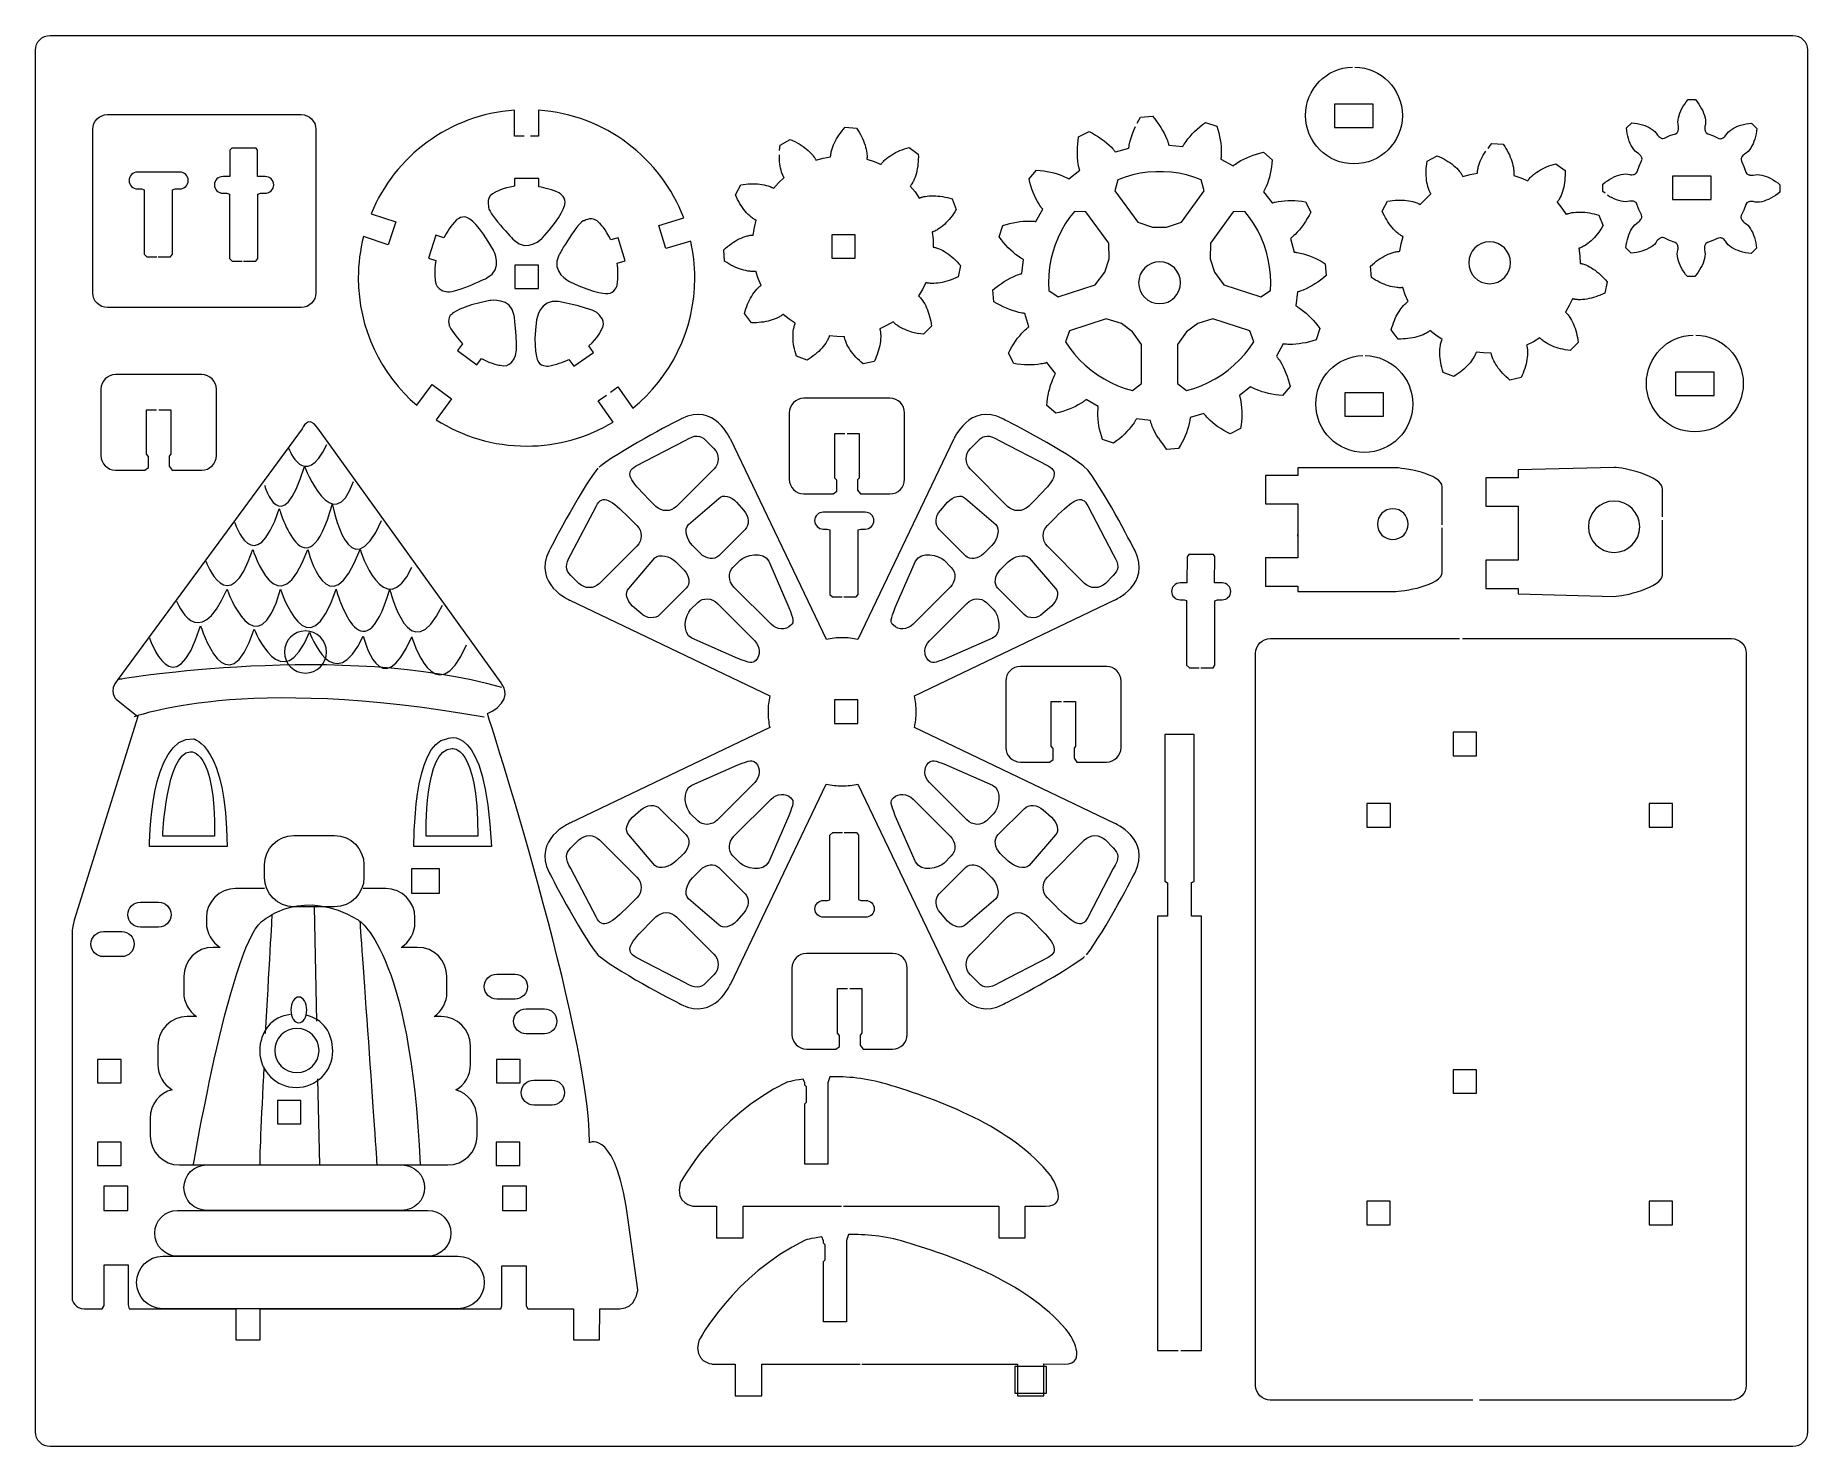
# Model space of a CAD drawing. Header units: centimetres. Extents: x -15.1 to 15.1, y -12 to 12.
import ezdxf

# ---------------------------------------------------------------- set-up
doc = ezdxf.new("R2010")
doc.units = ezdxf.units.CM
doc.header["$MEASUREMENT"] = 0
doc.layers.add('layer 1', color=7, linetype='Continuous')

msp = doc.modelspace()

# ---------------------------------------------------------------- linework, layer by layer
at = {"layer": 'layer 1', "color": 250, "lineweight": 9}
for points in [[(-15.12535, 11.79629), (-15.12535, 11.93437), (-15.01342, 12.04629), (-14.87535, 12.04629)], [(-14.87535, 12.04629), (-14.87535, 12.04629), (14.87535, 12.04629), (14.87535, 12.04629)], [(14.87535, 12.04629), (15.01342, 12.04629), (15.12535, 11.93437), (15.12535, 11.79629)], [(-15.12535, -11.79629), (-15.12535, -11.79629), (-15.12535, 11.79629), (-15.12535, 11.79629)], [(15.12535, 11.79629), (15.12535, 11.79629), (15.12535, -11.79629), (15.12535, -11.79629)], [(13.02793, 10.87457), (13.02793, 10.87457), (13.05542, 10.91282), (13.05542, 10.91282)], [(13.05542, 10.91282), (13.05542, 10.91282), (13.0855, 10.95057), (13.0855, 10.95057)], [(13.0855, 10.95057), (13.0855, 10.95057), (13.21286, 10.95007), (13.21286, 10.95007)], [(13.21286, 10.95007), (13.21286, 10.95007), (13.24265, 10.91209), (13.24265, 10.91209)], [(13.24265, 10.91209), (13.24265, 10.91209), (13.26983, 10.87363), (13.26983, 10.87363)], [(-6.9483, 10.77046), (-8.05679, 10.69169), (-8.99112, 9.98408), (-9.39692, 9.00233)], [(-4.05905, 8.93117), (-4.44832, 9.95006), (-5.40069, 10.69037), (-6.5358, 10.77101)], [(3.74082, 10.65282), (3.74082, 10.65282), (3.94101, 10.66858), (3.94101, 10.66858)], [(3.94101, 10.66858), (3.94101, 10.66858), (3.9808, 10.62097), (3.9808, 10.62097)], [(3.9808, 10.62097), (3.9808, 10.62097), (4.01817, 10.57279), (4.01817, 10.57279)], [(12.91076, 10.56553), (12.91076, 10.56553), (12.91383, 10.60312), (12.91383, 10.60312)], [(12.91383, 10.60312), (12.91383, 10.60312), (12.92091, 10.64137), (12.92091, 10.64137)], [(12.92091, 10.64137), (12.92091, 10.64137), (12.9314, 10.68003), (12.9314, 10.68003)], [(12.9314, 10.68003), (12.9314, 10.68003), (12.945, 10.71897), (12.945, 10.71897)], [(12.945, 10.71897), (12.945, 10.71897), (12.96156, 10.75802), (12.96156, 10.75802)], [(12.96156, 10.75802), (12.96156, 10.75802), (12.98095, 10.79704), (12.98095, 10.79704)], [(12.98095, 10.79704), (12.98095, 10.79704), (13.0031, 10.83594), (13.0031, 10.83594)], [(13.0031, 10.83594), (13.0031, 10.83594), (13.02793, 10.87457), (13.02793, 10.87457)], [(13.26983, 10.87363), (13.26983, 10.87363), (13.29437, 10.83481), (13.29437, 10.83481)], [(13.29437, 10.83481), (13.29437, 10.83481), (13.31621, 10.79574), (13.31621, 10.79574)], [(13.31621, 10.79574), (13.31621, 10.79574), (13.33531, 10.75657), (13.33531, 10.75657)], [(13.33531, 10.75657), (13.33531, 10.75657), (13.35156, 10.71739), (13.35156, 10.71739)], [(13.35156, 10.71739), (13.35156, 10.71739), (13.36486, 10.67836), (13.36486, 10.67836)], [(13.36486, 10.67836), (13.36486, 10.67836), (13.37505, 10.63961), (13.37505, 10.63961)], [(13.37505, 10.63961), (13.37505, 10.63961), (13.38183, 10.60131), (13.38183, 10.60131)], [(13.38183, 10.60131), (13.38183, 10.60131), (13.38461, 10.56369), (13.38461, 10.56369)], [(-1.45097, 10.27858), (-1.45097, 10.27858), (-1.4305, 10.31239), (-1.4305, 10.31239)], [(-1.4305, 10.31239), (-1.4305, 10.31239), (-1.40843, 10.34602), (-1.40843, 10.34602)], [(-1.40843, 10.34602), (-1.40843, 10.34602), (-1.38474, 10.37938), (-1.38474, 10.37938)], [(-1.38474, 10.37938), (-1.38474, 10.37938), (-1.35949, 10.41246), (-1.35949, 10.41246)], [(-1.35949, 10.41246), (-1.35949, 10.41246), (-1.33268, 10.44519), (-1.33268, 10.44519)], [(-1.33268, 10.44519), (-1.33268, 10.44519), (-1.30435, 10.47754), (-1.30435, 10.47754)], [(-1.30435, 10.47754), (-1.30435, 10.47754), (-1.10985, 10.46456), (-1.10985, 10.46456)], [(-1.10985, 10.46456), (-1.10985, 10.46456), (-1.08607, 10.42872), (-1.08607, 10.42872)], [(-1.08607, 10.42872), (-1.08607, 10.42872), (-1.06385, 10.39271), (-1.06385, 10.39271)], [(-1.06385, 10.39271), (-1.06385, 10.39271), (-1.04322, 10.35658), (-1.04322, 10.35658)], [(-1.04322, 10.35658), (-1.04322, 10.35658), (-1.02418, 10.32036), (-1.02418, 10.32036)], [(-1.02418, 10.32036), (-1.02418, 10.32036), (-1.00677, 10.28409), (-1.00677, 10.28409)], [(2.67381, 10.25236), (2.67381, 10.25236), (2.68286, 10.31374), (2.68286, 10.31374)], [(2.68286, 10.31374), (2.68286, 10.31374), (2.86178, 10.40491), (2.86178, 10.40491)], [(2.86178, 10.40491), (2.86178, 10.40491), (2.91676, 10.37614), (2.91676, 10.37614)], [(2.91676, 10.37614), (2.91676, 10.37614), (2.96972, 10.34594), (2.96972, 10.34594)], [(2.96972, 10.34594), (2.96972, 10.34594), (3.0206, 10.31434), (3.0206, 10.31434)], [(3.0206, 10.31434), (3.0206, 10.31434), (3.06931, 10.28138), (3.06931, 10.28138)], [(3.5714, 10.27907), (3.5714, 10.27907), (3.58768, 10.33221), (3.58768, 10.33221)], [(3.58768, 10.33221), (3.58768, 10.33221), (3.60672, 10.38557), (3.60672, 10.38557)], [(3.60672, 10.38557), (3.60672, 10.38557), (3.62842, 10.43907), (3.62842, 10.43907)], [(3.62842, 10.43907), (3.62842, 10.43907), (3.65273, 10.49262), (3.65273, 10.49262)], [(4.01817, 10.57279), (4.01817, 10.57279), (4.05307, 10.52413), (4.05307, 10.52413)], [(4.05307, 10.52413), (4.05307, 10.52413), (4.08546, 10.47503), (4.08546, 10.47503)], [(4.08546, 10.47503), (4.08546, 10.47503), (4.11527, 10.42559), (4.11527, 10.42559)], [(4.11527, 10.42559), (4.11527, 10.42559), (4.14242, 10.37587), (4.14242, 10.37587)], [(4.14242, 10.37587), (4.14242, 10.37587), (4.16682, 10.32593), (4.16682, 10.32593)], [(4.16682, 10.32593), (4.16682, 10.32593), (4.18835, 10.27587), (4.18835, 10.27587)], [(4.54846, 10.28076), (4.54846, 10.28076), (4.58385, 10.32362), (4.58385, 10.32362)], [(4.58385, 10.32362), (4.58385, 10.32362), (4.62185, 10.36563), (4.62185, 10.36563)], [(4.62185, 10.36563), (4.62185, 10.36563), (4.66238, 10.40676), (4.66238, 10.40676)], [(4.66238, 10.40676), (4.66238, 10.40676), (4.70532, 10.44693), (4.70532, 10.44693)], [(4.70532, 10.44693), (4.70532, 10.44693), (4.75063, 10.48611), (4.75063, 10.48611)], [(4.75063, 10.48611), (4.75063, 10.48611), (4.79821, 10.52422), (4.79821, 10.52422)], [(4.79821, 10.52422), (4.79821, 10.52422), (4.84802, 10.56123), (4.84802, 10.56123)], [(4.84802, 10.56123), (4.84802, 10.56123), (5.039, 10.49917), (5.039, 10.49917)], [(5.039, 10.49917), (5.039, 10.49917), (5.05753, 10.43997), (5.05753, 10.43997)], [(5.05753, 10.43997), (5.05753, 10.43997), (5.07363, 10.38116), (5.07363, 10.38116)], [(5.07363, 10.38116), (5.07363, 10.38116), (5.08726, 10.32283), (5.08726, 10.32283)], [(5.08726, 10.32283), (5.08726, 10.32283), (5.09838, 10.26508), (5.09838, 10.26508)], [(12.03385, 10.46706), (12.03385, 10.46706), (12.12425, 10.55677), (12.12425, 10.55677)], [(12.03927, 10.41909), (12.03927, 10.41909), (12.03385, 10.46706), (12.03385, 10.46706)], [(12.04688, 10.37262), (12.04688, 10.37262), (12.03927, 10.41909), (12.03927, 10.41909)], [(12.05663, 10.32773), (12.05663, 10.32773), (12.04688, 10.37262), (12.04688, 10.37262)], [(12.06847, 10.28457), (12.06847, 10.28457), (12.05663, 10.32773), (12.05663, 10.32773)], [(12.12425, 10.55677), (12.12425, 10.55677), (12.17217, 10.55097), (12.17217, 10.55097)], [(12.17217, 10.55097), (12.17217, 10.55097), (12.21858, 10.54299), (12.21858, 10.54299)], [(12.21858, 10.54299), (12.21858, 10.54299), (12.2634, 10.53289), (12.2634, 10.53289)], [(12.2634, 10.53289), (12.2634, 10.53289), (12.30646, 10.52072), (12.30646, 10.52072)], [(12.30646, 10.52072), (12.30646, 10.52072), (12.34766, 10.50652), (12.34766, 10.50652)], [(12.34766, 10.50652), (12.34766, 10.50652), (12.38685, 10.49031), (12.38685, 10.49031)], [(12.38685, 10.49031), (12.38685, 10.49031), (12.42387, 10.47212), (12.42387, 10.47212)], [(12.42387, 10.47212), (12.42387, 10.47212), (12.45847, 10.45192), (12.45847, 10.45192)], [(12.45847, 10.45192), (12.45847, 10.45192), (12.49035, 10.42963), (12.49035, 10.42963)], [(12.49035, 10.42963), (12.49035, 10.42963), (12.51891, 10.40501), (12.51891, 10.40501)], [(12.51891, 10.40501), (12.51891, 10.40501), (12.54163, 10.37654), (12.54163, 10.37654)], [(12.54163, 10.37654), (12.54163, 10.37654), (12.56177, 10.34641), (12.56177, 10.34641)], [(12.56177, 10.34641), (12.56177, 10.34641), (12.57347, 10.33238), (12.57347, 10.33238)], [(12.57347, 10.33238), (12.57347, 10.33238), (12.58653, 10.31922), (12.58653, 10.31922)], [(12.58653, 10.31922), (12.58653, 10.31922), (12.60132, 10.30711), (12.60132, 10.30711)], [(12.60132, 10.30711), (12.60132, 10.30711), (12.60958, 10.30158), (12.60958, 10.30158)], [(12.60958, 10.30158), (12.60958, 10.30158), (12.6186, 10.29648), (12.6186, 10.29648)], [(12.6186, 10.29648), (12.6186, 10.29648), (12.62863, 10.29199), (12.62863, 10.29199)], [(12.62863, 10.29199), (12.62863, 10.29199), (12.6402, 10.28834), (12.6402, 10.28834)], [(12.6402, 10.28834), (12.6402, 10.28834), (12.65456, 10.28626), (12.65456, 10.28626)], [(12.65456, 10.28626), (12.65456, 10.28626), (12.68497, 10.29282), (12.68497, 10.29282)], [(12.68497, 10.29282), (12.68497, 10.29282), (12.77606, 10.33579), (12.77606, 10.33579)], [(12.77606, 10.33579), (12.77606, 10.33579), (12.87113, 10.36908), (12.87113, 10.36908)], [(12.87113, 10.36908), (12.87113, 10.36908), (12.8974, 10.38573), (12.8974, 10.38573)], [(12.8974, 10.38573), (12.8974, 10.38573), (12.90617, 10.39731), (12.90617, 10.39731)], [(12.90617, 10.39731), (12.90617, 10.39731), (12.91186, 10.40802), (12.91186, 10.40802)], [(12.91453, 10.52931), (12.91453, 10.52931), (12.91076, 10.56553), (12.91076, 10.56553)], [(12.91186, 10.40802), (12.91186, 10.40802), (12.91585, 10.41827), (12.91585, 10.41827)], [(12.92131, 10.49371), (12.92131, 10.49371), (12.91453, 10.52931), (12.91453, 10.52931)], [(12.91585, 10.41827), (12.91585, 10.41827), (12.91871, 10.42822), (12.91871, 10.42822)], [(12.91871, 10.42822), (12.91871, 10.42822), (12.92071, 10.43796), (12.92071, 10.43796)], [(12.92071, 10.43796), (12.92071, 10.43796), (12.92276, 10.45696), (12.92276, 10.45696)], [(12.92282, 10.47549), (12.92282, 10.47549), (12.92131, 10.49371), (12.92131, 10.49371)], [(12.92276, 10.45696), (12.92276, 10.45696), (12.92282, 10.47549), (12.92282, 10.47549)], [(13.37185, 10.47376), (13.37185, 10.47376), (13.37176, 10.45521), (13.37176, 10.45521)], [(13.37176, 10.45521), (13.37176, 10.45521), (13.37367, 10.43619), (13.37367, 10.43619)], [(13.37348, 10.49194), (13.37348, 10.49194), (13.37185, 10.47376), (13.37185, 10.47376)], [(13.38056, 10.52749), (13.38056, 10.52749), (13.37348, 10.49194), (13.37348, 10.49194)], [(13.37367, 10.43619), (13.37367, 10.43619), (13.3756, 10.42644), (13.3756, 10.42644)], [(13.3756, 10.42644), (13.3756, 10.42644), (13.37837, 10.41647), (13.37837, 10.41647)], [(13.37837, 10.41647), (13.37837, 10.41647), (13.38228, 10.40619), (13.38228, 10.40619)], [(13.38461, 10.56369), (13.38461, 10.56369), (13.38056, 10.52749), (13.38056, 10.52749)], [(13.38228, 10.40619), (13.38228, 10.40619), (13.38788, 10.39544), (13.38788, 10.39544)], [(13.38788, 10.39544), (13.38788, 10.39544), (13.39657, 10.38381), (13.39657, 10.38381)], [(13.39657, 10.38381), (13.39657, 10.38381), (13.4227, 10.36694), (13.4227, 10.36694)], [(13.4227, 10.36694), (13.4227, 10.36694), (13.51751, 10.33292), (13.51751, 10.33292)], [(13.51751, 10.33292), (13.51751, 10.33292), (13.60828, 10.28923), (13.60828, 10.28923)], [(13.60828, 10.28923), (13.60828, 10.28923), (13.63862, 10.28244), (13.63862, 10.28244)], [(13.65301, 10.28442), (13.65301, 10.28442), (13.6646, 10.28797), (13.6646, 10.28797)], [(13.6646, 10.28797), (13.6646, 10.28797), (13.67467, 10.29239), (13.67467, 10.29239)], [(13.67467, 10.29239), (13.67467, 10.29239), (13.68372, 10.29741), (13.68372, 10.29741)], [(13.68372, 10.29741), (13.68372, 10.29741), (13.69202, 10.30288), (13.69202, 10.30288)], [(13.69202, 10.30288), (13.69202, 10.30288), (13.70691, 10.31487), (13.70691, 10.31487)], [(13.70691, 10.31487), (13.70691, 10.31487), (13.72007, 10.32793), (13.72007, 10.32793)], [(13.72007, 10.32793), (13.72007, 10.32793), (13.73187, 10.34187), (13.73187, 10.34187)], [(13.73187, 10.34187), (13.73187, 10.34187), (13.75225, 10.37184), (13.75225, 10.37184)], [(13.75225, 10.37184), (13.75225, 10.37184), (13.7752, 10.40013), (13.7752, 10.40013)], [(13.7752, 10.40013), (13.7752, 10.40013), (13.80396, 10.42453), (13.80396, 10.42453)], [(13.80396, 10.42453), (13.80396, 10.42453), (13.836, 10.44658), (13.836, 10.44658)], [(13.836, 10.44658), (13.836, 10.44658), (13.87076, 10.46651), (13.87076, 10.46651)], [(13.87076, 10.46651), (13.87076, 10.46651), (13.90791, 10.48442), (13.90791, 10.48442)], [(13.90791, 10.48442), (13.90791, 10.48442), (13.94723, 10.50032), (13.94723, 10.50032)], [(13.94723, 10.50032), (13.94723, 10.50032), (13.98853, 10.51419), (13.98853, 10.51419)], [(13.98853, 10.51419), (13.98853, 10.51419), (14.0317, 10.52604), (14.0317, 10.52604)], [(14.0317, 10.52604), (14.0317, 10.52604), (14.07658, 10.53579), (14.07658, 10.53579)], [(14.07658, 10.53579), (14.07658, 10.53579), (14.12306, 10.54341), (14.12306, 10.54341)], [(14.12306, 10.54341), (14.12306, 10.54341), (14.17102, 10.54883), (14.17102, 10.54883)], [(14.17102, 10.54883), (14.17102, 10.54883), (14.26073, 10.45842), (14.26073, 10.45842)], [(14.23686, 10.31928), (14.23686, 10.31928), (14.22468, 10.27622), (14.22468, 10.27622)], [(14.24696, 10.36408), (14.24696, 10.36408), (14.23686, 10.31928), (14.23686, 10.31928)], [(14.25493, 10.41049), (14.25493, 10.41049), (14.24696, 10.36408), (14.24696, 10.36408)], [(14.26073, 10.45842), (14.26073, 10.45842), (14.25493, 10.41049), (14.25493, 10.41049)], [(-2.4268, 9.96816), (-2.4268, 9.96816), (-2.42639, 10.00838), (-2.42639, 10.00838)], [(-2.40995, 10.17529), (-2.40995, 10.17529), (-2.23932, 10.26952), (-2.23932, 10.26952)], [(-2.23932, 10.26952), (-2.23932, 10.26952), (-2.19993, 10.25223), (-2.19993, 10.25223)], [(-2.19993, 10.25223), (-2.19993, 10.25223), (-2.16177, 10.23396), (-2.16177, 10.23396)], [(-2.16177, 10.23396), (-2.16177, 10.23396), (-2.12488, 10.21471), (-2.12488, 10.21471)], [(-2.12488, 10.21471), (-2.12488, 10.21471), (-2.08928, 10.19453), (-2.08928, 10.19453)], [(-2.08928, 10.19453), (-2.08928, 10.19453), (-2.05503, 10.17344), (-2.05503, 10.17344)], [(-2.05503, 10.17344), (-2.05503, 10.17344), (-2.02215, 10.15149), (-2.02215, 10.15149)], [(-2.02215, 10.15149), (-2.02215, 10.15149), (-1.99073, 10.12869), (-1.99073, 10.12869)], [(-1.99073, 10.12869), (-1.99073, 10.12869), (-1.9608, 10.10507), (-1.9608, 10.10507)], [(-1.9608, 10.10507), (-1.9608, 10.10507), (-1.93243, 10.08066), (-1.93243, 10.08066)], [(-1.93243, 10.08066), (-1.93243, 10.08066), (-1.90569, 10.05546), (-1.90569, 10.05546)], [(-1.90569, 10.05546), (-1.90569, 10.05546), (-1.88069, 10.02951), (-1.88069, 10.02951)], [(-1.88069, 10.02951), (-1.88069, 10.02951), (-1.85757, 10.00277), (-1.85757, 10.00277)], [(-1.85757, 10.00277), (-1.85757, 10.00277), (-1.84677, 9.98912), (-1.84677, 9.98912)], [(-1.84677, 9.98912), (-1.84677, 9.98912), (-1.83652, 9.97526), (-1.83652, 9.97526)], [(-1.55088, 9.98172), (-1.55088, 9.98172), (-1.55057, 9.99001), (-1.55057, 9.99001)], [(-1.55057, 9.99001), (-1.55057, 9.99001), (-1.55003, 9.99833), (-1.55003, 9.99833)], [(-1.55003, 9.99833), (-1.55003, 9.99833), (-1.54927, 10.00667), (-1.54927, 10.00667)], [(-1.54927, 10.00667), (-1.54927, 10.00667), (-1.54832, 10.01504), (-1.54832, 10.01504)], [(-1.54832, 10.01504), (-1.54832, 10.01504), (-1.54718, 10.02343), (-1.54718, 10.02343)], [(-1.54718, 10.02343), (-1.54718, 10.02343), (-1.54438, 10.04026), (-1.54438, 10.04026)], [(-1.54438, 10.04026), (-1.54438, 10.04026), (-1.54097, 10.05716), (-1.54097, 10.05716)], [(-1.54097, 10.05716), (-1.54097, 10.05716), (-1.53698, 10.07411), (-1.53698, 10.07411)], [(-1.53698, 10.07411), (-1.53698, 10.07411), (-1.52737, 10.10812), (-1.52737, 10.10812)], [(-1.52737, 10.10812), (-1.52737, 10.10812), (-1.51573, 10.14222), (-1.51573, 10.14222)], [(-1.51573, 10.14222), (-1.51573, 10.14222), (-1.5022, 10.17638), (-1.5022, 10.17638)], [(-1.5022, 10.17638), (-1.5022, 10.17638), (-1.48685, 10.21052), (-1.48685, 10.21052)], [(-1.48685, 10.21052), (-1.48685, 10.21052), (-1.46977, 10.24461), (-1.46977, 10.24461)], [(-1.46977, 10.24461), (-1.46977, 10.24461), (-1.45097, 10.27858), (-1.45097, 10.27858)], [(-1.00677, 10.28409), (-1.00677, 10.28409), (-0.99099, 10.24786), (-0.99099, 10.24786)], [(-0.99099, 10.24786), (-0.99099, 10.24786), (-0.97688, 10.21169), (-0.97688, 10.21169)], [(-0.97688, 10.21169), (-0.97688, 10.21169), (-0.96447, 10.17564), (-0.96447, 10.17564)], [(-0.96447, 10.17564), (-0.96447, 10.17564), (-0.95379, 10.13976), (-0.95379, 10.13976)], [(-0.95379, 10.13976), (-0.95379, 10.13976), (-0.94493, 10.10411), (-0.94493, 10.10411)], [(-0.94493, 10.10411), (-0.94493, 10.10411), (-0.93793, 10.06876), (-0.93793, 10.06876)], [(-0.93793, 10.06876), (-0.93793, 10.06876), (-0.93293, 10.03377), (-0.93293, 10.03377)], [(-0.93293, 10.03377), (-0.93293, 10.03377), (-0.93122, 10.01643), (-0.93122, 10.01643)], [(-0.93122, 10.01643), (-0.93122, 10.01643), (-0.93009, 9.99924), (-0.93009, 9.99924)], [(-0.93009, 9.99924), (-0.93009, 9.99924), (-0.92955, 9.98218), (-0.92955, 9.98218)], [(-0.56997, 9.96627), (-0.56997, 9.96627), (-0.54012, 9.98768), (-0.54012, 9.98768)], [(-0.54012, 9.98768), (-0.54012, 9.98768), (-0.50875, 10.00811), (-0.50875, 10.00811)], [(-0.50875, 10.00811), (-0.50875, 10.00811), (-0.47594, 10.02754), (-0.47594, 10.02754)], [(-0.47594, 10.02754), (-0.47594, 10.02754), (-0.44177, 10.04596), (-0.44177, 10.04596)], [(-0.44177, 10.04596), (-0.44177, 10.04596), (-0.40627, 10.06336), (-0.40627, 10.06336)], [(-0.40627, 10.06336), (-0.40627, 10.06336), (-0.36952, 10.07969), (-0.36952, 10.07969)], [(-0.36952, 10.07969), (-0.36952, 10.07969), (-0.33155, 10.09496), (-0.33155, 10.09496)], [(-0.33155, 10.09496), (-0.33155, 10.09496), (-0.29243, 10.10913), (-0.29243, 10.10913)], [(-0.29243, 10.10913), (-0.29243, 10.10913), (-0.25218, 10.12217), (-0.25218, 10.12217)], [(-0.25218, 10.12217), (-0.25218, 10.12217), (-0.21084, 10.13408), (-0.21084, 10.13408)], [(-0.21084, 10.13408), (-0.21084, 10.13408), (-0.05425, 10.01799), (-0.05425, 10.01799)], [(-0.05425, 10.01799), (-0.05425, 10.01799), (-0.05362, 9.97499), (-0.05362, 9.97499)], [(2.66082, 10.07324), (2.66082, 10.07324), (2.66278, 10.13203), (2.66278, 10.13203)], [(2.66125, 10.01551), (2.66125, 10.01551), (2.66082, 10.07324), (2.66082, 10.07324)], [(2.66407, 9.95893), (2.66407, 9.95893), (2.66125, 10.01551), (2.66125, 10.01551)], [(2.66278, 10.13203), (2.66278, 10.13203), (2.66711, 10.19176), (2.66711, 10.19176)], [(2.66711, 10.19176), (2.66711, 10.19176), (2.67381, 10.25236), (2.67381, 10.25236)], [(3.06931, 10.28138), (3.06931, 10.28138), (3.11576, 10.24711), (3.11576, 10.24711)], [(3.11576, 10.24711), (3.11576, 10.24711), (3.15987, 10.21154), (3.15987, 10.21154)], [(3.15987, 10.21154), (3.15987, 10.21154), (3.20152, 10.17476), (3.20152, 10.17476)], [(3.20152, 10.17476), (3.20152, 10.17476), (3.24057, 10.13673), (3.24057, 10.13673)], [(3.24057, 10.13673), (3.24057, 10.13673), (3.25906, 10.11727), (3.25906, 10.11727)], [(3.25906, 10.11727), (3.25906, 10.11727), (3.27683, 10.09751), (3.27683, 10.09751)], [(3.27683, 10.09751), (3.27683, 10.09751), (3.28543, 10.08751), (3.28543, 10.08751)], [(3.28543, 10.08751), (3.28543, 10.08751), (3.29383, 10.07743), (3.29383, 10.07743)], [(3.29383, 10.07743), (3.29383, 10.07743), (3.30205, 10.06727), (3.30205, 10.06727)], [(3.30205, 10.06727), (3.30205, 10.06727), (3.31003, 10.05704), (3.31003, 10.05704)], [(3.31003, 10.05704), (3.31003, 10.05704), (3.54038, 10.12201), (3.54038, 10.12201)], [(3.54038, 10.12201), (3.54038, 10.12201), (3.54185, 10.13491), (3.54185, 10.13491)], [(3.54185, 10.13491), (3.54185, 10.13491), (3.54355, 10.14786), (3.54355, 10.14786)], [(3.54355, 10.14786), (3.54355, 10.14786), (3.54545, 10.16083), (3.54545, 10.16083)], [(3.54545, 10.16083), (3.54545, 10.16083), (3.54755, 10.17386), (3.54755, 10.17386)], [(3.54755, 10.17386), (3.54755, 10.17386), (3.55237, 10.19999), (3.55237, 10.19999)], [(3.55237, 10.19999), (3.55237, 10.19999), (3.55797, 10.22624), (3.55797, 10.22624)], [(3.55797, 10.22624), (3.55797, 10.22624), (3.5714, 10.27907), (3.5714, 10.27907)], [(4.18835, 10.27587), (4.18835, 10.27587), (4.19798, 10.25081), (4.19798, 10.25081)], [(4.19798, 10.25081), (4.19798, 10.25081), (4.20683, 10.22574), (4.20683, 10.22574)], [(4.20683, 10.22574), (4.20683, 10.22574), (4.21096, 10.21321), (4.21096, 10.21321)], [(4.21096, 10.21321), (4.21096, 10.21321), (4.21487, 10.20069), (4.21487, 10.20069)], [(4.21487, 10.20069), (4.21487, 10.20069), (4.21856, 10.18817), (4.21856, 10.18817)], [(4.21856, 10.18817), (4.21856, 10.18817), (4.22202, 10.17566), (4.22202, 10.17566)], [(4.22202, 10.17566), (4.22202, 10.17566), (4.4597, 10.14752), (4.4597, 10.14752)], [(4.4597, 10.14752), (4.4597, 10.14752), (4.466, 10.15888), (4.466, 10.15888)], [(4.466, 10.15888), (4.466, 10.15888), (4.47251, 10.17019), (4.47251, 10.17019)], [(4.47251, 10.17019), (4.47251, 10.17019), (4.47923, 10.18146), (4.47923, 10.18146)], [(4.47923, 10.18146), (4.47923, 10.18146), (4.48616, 10.19268), (4.48616, 10.19268)], [(4.48616, 10.19268), (4.48616, 10.19268), (4.50062, 10.21498), (4.50062, 10.21498)], [(4.50062, 10.21498), (4.50062, 10.21498), (4.51583, 10.23711), (4.51583, 10.23711)], [(4.51583, 10.23711), (4.51583, 10.23711), (4.54846, 10.28076), (4.54846, 10.28076)], [(5.09838, 10.26508), (5.09838, 10.26508), (5.10701, 10.20799), (5.10701, 10.20799)], [(5.10701, 10.20799), (5.10701, 10.20799), (5.11306, 10.15167), (5.11306, 10.15167)], [(5.11306, 10.15167), (5.11306, 10.15167), (5.11648, 10.09619), (5.11648, 10.09619)], [(5.11512, 9.98832), (5.11512, 9.98832), (5.11413, 9.97517), (5.11413, 9.97517)], [(5.11653, 10.01487), (5.11653, 10.01487), (5.11512, 9.98832), (5.11512, 9.98832)], [(5.11648, 10.09619), (5.11648, 10.09619), (5.11722, 10.04169), (5.11722, 10.04169)], [(5.11722, 10.04169), (5.11722, 10.04169), (5.11653, 10.01487), (5.11653, 10.01487)], [(5.60526, 9.98122), (5.60526, 9.98122), (5.66031, 10.00191), (5.66031, 10.00191)], [(5.66031, 10.00191), (5.66031, 10.00191), (5.71715, 10.02077), (5.71715, 10.02077)], [(5.71715, 10.02077), (5.71715, 10.02077), (5.77571, 10.03777), (5.77571, 10.03777)], [(5.77571, 10.03777), (5.77571, 10.03777), (5.83587, 10.05289), (5.83587, 10.05289)], [(5.83587, 10.05289), (5.83587, 10.05289), (5.98857, 9.92248), (5.98857, 9.92248)], [(8.6314, 9.89799), (8.6314, 9.89799), (8.80203, 9.99222), (8.80203, 9.99222)], [(8.80203, 9.99222), (8.80203, 9.99222), (8.84142, 9.97493), (8.84142, 9.97493)], [(9.57158, 9.96729), (9.57158, 9.96729), (9.59038, 10.00127), (9.59038, 10.00127)], [(9.59038, 10.00127), (9.59038, 10.00127), (9.61085, 10.03509), (9.61085, 10.03509)], [(9.61085, 10.03509), (9.61085, 10.03509), (9.63292, 10.06871), (9.63292, 10.06871)], [(9.73701, 10.20023), (9.73701, 10.20023), (9.9315, 10.18724), (9.9315, 10.18724)], [(9.9315, 10.18724), (9.9315, 10.18724), (9.95528, 10.15142), (9.95528, 10.15142)], [(9.95528, 10.15142), (9.95528, 10.15142), (9.9775, 10.11541), (9.9775, 10.11541)], [(9.9775, 10.11541), (9.9775, 10.11541), (9.99813, 10.07927), (9.99813, 10.07927)], [(9.99813, 10.07927), (9.99813, 10.07927), (10.01717, 10.04304), (10.01717, 10.04304)], [(10.01717, 10.04304), (10.01717, 10.04304), (10.03458, 10.00679), (10.03458, 10.00679)], [(10.03458, 10.00679), (10.03458, 10.00679), (10.05036, 9.97056), (10.05036, 9.97056)], [(12.08236, 10.24327), (12.08236, 10.24327), (12.06847, 10.28457), (12.06847, 10.28457)], [(12.09826, 10.20394), (12.09826, 10.20394), (12.08236, 10.24327), (12.08236, 10.24327)], [(12.11616, 10.16679), (12.11616, 10.16679), (12.09826, 10.20394), (12.09826, 10.20394)], [(12.1361, 10.13203), (12.1361, 10.13203), (12.11616, 10.16679), (12.11616, 10.16679)], [(12.15813, 10.09999), (12.15813, 10.09999), (12.1361, 10.13203), (12.1361, 10.13203)], [(12.18253, 10.07123), (12.18253, 10.07123), (12.15813, 10.09999), (12.15813, 10.09999)], [(12.21082, 10.04828), (12.21082, 10.04828), (12.18253, 10.07123), (12.18253, 10.07123)], [(12.2408, 10.02791), (12.2408, 10.02791), (12.21082, 10.04828), (12.21082, 10.04828)], [(12.25473, 10.01611), (12.25473, 10.01611), (12.2408, 10.02791), (12.2408, 10.02791)], [(12.26781, 10.00294), (12.26781, 10.00294), (12.25473, 10.01611), (12.25473, 10.01611)], [(12.27978, 9.98806), (12.27978, 9.98806), (12.26781, 10.00294), (12.26781, 10.00294)], [(12.28526, 9.97976), (12.28526, 9.97976), (12.27978, 9.98806), (12.27978, 9.98806)], [(13.63862, 10.28244), (13.63862, 10.28244), (13.65301, 10.28442), (13.65301, 10.28442)], [(14.02318, 9.99614), (14.02318, 9.99614), (14.01107, 9.98134), (14.01107, 9.98134)], [(14.03635, 10.00919), (14.03635, 10.00919), (14.02318, 9.99614), (14.02318, 9.99614)], [(14.05037, 10.02089), (14.05037, 10.02089), (14.03635, 10.00919), (14.03635, 10.00919)], [(14.08051, 10.04103), (14.08051, 10.04103), (14.05037, 10.02089), (14.05037, 10.02089)], [(14.10897, 10.06376), (14.10897, 10.06376), (14.08051, 10.04103), (14.08051, 10.04103)], [(14.1336, 10.09233), (14.1336, 10.09233), (14.10897, 10.06376), (14.10897, 10.06376)], [(14.15588, 10.12421), (14.15588, 10.12421), (14.1336, 10.09233), (14.1336, 10.09233)], [(14.17608, 10.15881), (14.17608, 10.15881), (14.15588, 10.12421), (14.15588, 10.12421)], [(14.19427, 10.19582), (14.19427, 10.19582), (14.17608, 10.15881), (14.17608, 10.15881)], [(14.21048, 10.23501), (14.21048, 10.23501), (14.19427, 10.19582), (14.19427, 10.19582)], [(14.22468, 10.27622), (14.22468, 10.27622), (14.21048, 10.23501), (14.21048, 10.23501)], [(-12.66328, 9.71279), (-12.66328, 9.71279), (-13.38084, 9.71279), (-13.38084, 9.71279)], [(-2.42573, 9.92864), (-2.42573, 9.92864), (-2.4268, 9.96816), (-2.4268, 9.96816)], [(-2.42317, 9.88991), (-2.42317, 9.88991), (-2.42573, 9.92864), (-2.42573, 9.92864)], [(-2.41913, 9.85198), (-2.41913, 9.85198), (-2.42317, 9.88991), (-2.42317, 9.88991)], [(-2.41358, 9.81497), (-2.41358, 9.81497), (-2.41913, 9.85198), (-2.41913, 9.85198)], [(-2.40649, 9.77892), (-2.40649, 9.77892), (-2.41358, 9.81497), (-2.41358, 9.81497)], [(-2.39784, 9.74394), (-2.39784, 9.74394), (-2.40649, 9.77892), (-2.40649, 9.77892)], [(-2.38754, 9.71013), (-2.38754, 9.71013), (-2.39784, 9.74394), (-2.39784, 9.74394)], [(-2.38174, 9.69372), (-2.38174, 9.69372), (-2.38754, 9.71013), (-2.38754, 9.71013)], [(-2.37547, 9.67766), (-2.37547, 9.67766), (-2.38174, 9.69372), (-2.38174, 9.69372)], [(-1.83652, 9.97526), (-1.83652, 9.97526), (-1.82685, 9.96119), (-1.82685, 9.96119)], [(-1.82685, 9.96119), (-1.82685, 9.96119), (-1.82227, 9.95408), (-1.82227, 9.95408)], [(-1.82227, 9.95408), (-1.82227, 9.95408), (-1.81785, 9.94692), (-1.81785, 9.94692)], [(-1.81785, 9.94692), (-1.81785, 9.94692), (-1.81362, 9.93968), (-1.81362, 9.93968)], [(-1.81362, 9.93968), (-1.81362, 9.93968), (-1.8096, 9.93238), (-1.8096, 9.93238)], [(-1.8096, 9.93238), (-1.8096, 9.93238), (-1.80582, 9.92499), (-1.80582, 9.92499)], [(-1.80582, 9.92499), (-1.80582, 9.92499), (-1.8023, 9.91753), (-1.8023, 9.91753)], [(-1.8023, 9.91753), (-1.8023, 9.91753), (-1.67777, 9.95076), (-1.67777, 9.95076)], [(-1.67777, 9.95076), (-1.67777, 9.95076), (-1.55089, 9.97347), (-1.55089, 9.97347)], [(-1.55089, 9.97347), (-1.55089, 9.97347), (-1.55088, 9.98172), (-1.55088, 9.98172)], [(-0.93144, 9.94036), (-0.93144, 9.94036), (-0.93252, 9.93218), (-0.93252, 9.93218)], [(-0.93252, 9.93218), (-0.93252, 9.93218), (-0.80979, 9.89279), (-0.80979, 9.89279)], [(-0.93063, 9.94861), (-0.93063, 9.94861), (-0.93144, 9.94036), (-0.93144, 9.94036)], [(-0.93007, 9.95693), (-0.93007, 9.95693), (-0.93063, 9.94861), (-0.93063, 9.94861)], [(-0.92972, 9.96529), (-0.92972, 9.96529), (-0.93007, 9.95693), (-0.93007, 9.95693)], [(-0.92954, 9.97372), (-0.92954, 9.97372), (-0.92972, 9.96529), (-0.92972, 9.96529)], [(-0.92955, 9.98218), (-0.92955, 9.98218), (-0.92954, 9.97372), (-0.92954, 9.97372)], [(-0.80979, 9.89279), (-0.80979, 9.89279), (-0.69077, 9.84331), (-0.69077, 9.84331)], [(-0.69077, 9.84331), (-0.69077, 9.84331), (-0.6863, 9.85024), (-0.6863, 9.85024)], [(-0.6863, 9.85024), (-0.6863, 9.85024), (-0.68157, 9.85706), (-0.68157, 9.85706)], [(-0.68157, 9.85706), (-0.68157, 9.85706), (-0.67662, 9.86376), (-0.67662, 9.86376)], [(-0.67662, 9.86376), (-0.67662, 9.86376), (-0.67147, 9.87037), (-0.67147, 9.87037)], [(-0.67147, 9.87037), (-0.67147, 9.87037), (-0.66614, 9.87688), (-0.66614, 9.87688)], [(-0.66614, 9.87688), (-0.66614, 9.87688), (-0.66064, 9.88333), (-0.66064, 9.88333)], [(-0.66064, 9.88333), (-0.66064, 9.88333), (-0.64919, 9.89598), (-0.64919, 9.89598)], [(-0.64919, 9.89598), (-0.64919, 9.89598), (-0.63719, 9.90834), (-0.63719, 9.90834)], [(-0.63719, 9.90834), (-0.63719, 9.90834), (-0.62467, 9.92046), (-0.62467, 9.92046)], [(-0.62467, 9.92046), (-0.62467, 9.92046), (-0.59819, 9.94386), (-0.59819, 9.94386)], [(-0.59819, 9.94386), (-0.59819, 9.94386), (-0.56997, 9.96627), (-0.56997, 9.96627)], [(-0.08814, 9.69634), (-0.08814, 9.69634), (-0.09857, 9.66038), (-0.09857, 9.66038)], [(-0.07909, 9.73338), (-0.07909, 9.73338), (-0.08814, 9.69634), (-0.08814, 9.69634)], [(-0.0714, 9.77143), (-0.0714, 9.77143), (-0.07909, 9.73338), (-0.07909, 9.73338)], [(-0.06509, 9.81046), (-0.06509, 9.81046), (-0.0714, 9.77143), (-0.0714, 9.77143)], [(-0.06014, 9.85037), (-0.06014, 9.85037), (-0.06509, 9.81046), (-0.06509, 9.81046)], [(-0.05658, 9.89113), (-0.05658, 9.89113), (-0.06014, 9.85037), (-0.06014, 9.85037)], [(-0.05439, 9.93269), (-0.05439, 9.93269), (-0.05658, 9.89113), (-0.05658, 9.89113)], [(-0.05362, 9.97499), (-0.05362, 9.97499), (-0.05439, 9.93269), (-0.05439, 9.93269)], [(1.8352, 9.59561), (1.8352, 9.59561), (1.96561, 9.74829), (1.96561, 9.74829)], [(1.96561, 9.74829), (1.96561, 9.74829), (2.02741, 9.74277), (2.02741, 9.74277)], [(2.02741, 9.74277), (2.02741, 9.74277), (2.0879, 9.73513), (2.0879, 9.73513)], [(2.0879, 9.73513), (2.0879, 9.73513), (2.14698, 9.72541), (2.14698, 9.72541)], [(2.14698, 9.72541), (2.14698, 9.72541), (2.2046, 9.71359), (2.2046, 9.71359)], [(2.2046, 9.71359), (2.2046, 9.71359), (2.26063, 9.69971), (2.26063, 9.69971)], [(2.26063, 9.69971), (2.26063, 9.69971), (2.315, 9.68373), (2.315, 9.68373)], [(2.315, 9.68373), (2.315, 9.68373), (2.36756, 9.66568), (2.36756, 9.66568)], [(2.51286, 9.59846), (2.51286, 9.59846), (2.70081, 9.74663), (2.70081, 9.74663)], [(2.66936, 9.90361), (2.66936, 9.90361), (2.66407, 9.95893), (2.66407, 9.95893)], [(2.67716, 9.84966), (2.67716, 9.84966), (2.66936, 9.90361), (2.66936, 9.90361)], [(2.68203, 9.82326), (2.68203, 9.82326), (2.67716, 9.84966), (2.67716, 9.84966)], [(2.6876, 9.79727), (2.6876, 9.79727), (2.68203, 9.82326), (2.68203, 9.82326)], [(2.69062, 9.78444), (2.69062, 9.78444), (2.6876, 9.79727), (2.6876, 9.79727)], [(2.69383, 9.77171), (2.69383, 9.77171), (2.69062, 9.78444), (2.69062, 9.78444)], [(2.69723, 9.75911), (2.69723, 9.75911), (2.69383, 9.77171), (2.69383, 9.77171)], [(2.70081, 9.74663), (2.70081, 9.74663), (2.69723, 9.75911), (2.69723, 9.75911)], [(3.73513, 9.69234), (3.73513, 9.69234), (3.60576, 9.66488), (3.60576, 9.66488)], [(3.86611, 9.71073), (3.86611, 9.71073), (3.73513, 9.69234), (3.73513, 9.69234)], [(3.99805, 9.71994), (3.99805, 9.71994), (3.86611, 9.71073), (3.86611, 9.71073)], [(4.13031, 9.71994), (4.13031, 9.71994), (3.99805, 9.71994), (3.99805, 9.71994)], [(4.26225, 9.71073), (4.26225, 9.71073), (4.13031, 9.71994), (4.13031, 9.71994)], [(4.39322, 9.69234), (4.39322, 9.69234), (4.26225, 9.71073), (4.26225, 9.71073)], [(4.5226, 9.66488), (4.5226, 9.66488), (4.39322, 9.69234), (4.39322, 9.69234)], [(5.11157, 9.94912), (5.11157, 9.94912), (5.10998, 9.93623), (5.10998, 9.93623)], [(5.10998, 9.93623), (5.10998, 9.93623), (5.3188, 9.81929), (5.3188, 9.81929)], [(5.11295, 9.96211), (5.11295, 9.96211), (5.11157, 9.94912), (5.11157, 9.94912)], [(5.11413, 9.97517), (5.11413, 9.97517), (5.11295, 9.96211), (5.11295, 9.96211)], [(5.3188, 9.81929), (5.3188, 9.81929), (5.32896, 9.82738), (5.32896, 9.82738)], [(5.32896, 9.82738), (5.32896, 9.82738), (5.33931, 9.83533), (5.33931, 9.83533)], [(5.33931, 9.83533), (5.33931, 9.83533), (5.34983, 9.84317), (5.34983, 9.84317)], [(5.34983, 9.84317), (5.34983, 9.84317), (5.36053, 9.85088), (5.36053, 9.85088)], [(5.36053, 9.85088), (5.36053, 9.85088), (5.38242, 9.86596), (5.38242, 9.86596)], [(5.38242, 9.86596), (5.38242, 9.86596), (5.40495, 9.88056), (5.40495, 9.88056)], [(5.40495, 9.88056), (5.40495, 9.88056), (5.4518, 9.90842), (5.4518, 9.90842)], [(5.4518, 9.90842), (5.4518, 9.90842), (5.50088, 9.93447), (5.50088, 9.93447)], [(5.50088, 9.93447), (5.50088, 9.93447), (5.55208, 9.95874), (5.55208, 9.95874)], [(5.55208, 9.95874), (5.55208, 9.95874), (5.60526, 9.98122), (5.60526, 9.98122)], [(5.95386, 9.68349), (5.95386, 9.68349), (5.93997, 9.62746), (5.93997, 9.62746)], [(5.96567, 9.74111), (5.96567, 9.74111), (5.95386, 9.68349), (5.95386, 9.68349)], [(5.97541, 9.80019), (5.97541, 9.80019), (5.96567, 9.74111), (5.96567, 9.74111)], [(5.98305, 9.86068), (5.98305, 9.86068), (5.97541, 9.80019), (5.97541, 9.80019)], [(5.98857, 9.92248), (5.98857, 9.92248), (5.98305, 9.86068), (5.98305, 9.86068)], [(8.61455, 9.69084), (8.61455, 9.69084), (8.61496, 9.73107), (8.61496, 9.73107)], [(8.61563, 9.65134), (8.61563, 9.65134), (8.61455, 9.69084), (8.61455, 9.69084)], [(8.61496, 9.73107), (8.61496, 9.73107), (8.61683, 9.77194), (8.61683, 9.77194)], [(8.61683, 9.77194), (8.61683, 9.77194), (8.6202, 9.81342), (8.6202, 9.81342)], [(8.6202, 9.81342), (8.6202, 9.81342), (8.62505, 9.85546), (8.62505, 9.85546)], [(8.62505, 9.85546), (8.62505, 9.85546), (8.6314, 9.89799), (8.6314, 9.89799)], [(8.84142, 9.97493), (8.84142, 9.97493), (8.87958, 9.95664), (8.87958, 9.95664)], [(8.87958, 9.95664), (8.87958, 9.95664), (8.91647, 9.93741), (8.91647, 9.93741)], [(8.91647, 9.93741), (8.91647, 9.93741), (8.95207, 9.91722), (8.95207, 9.91722)], [(8.95207, 9.91722), (8.95207, 9.91722), (8.98632, 9.89614), (8.98632, 9.89614)], [(8.98632, 9.89614), (8.98632, 9.89614), (9.0192, 9.87418), (9.0192, 9.87418)], [(9.0192, 9.87418), (9.0192, 9.87418), (9.05062, 9.85138), (9.05062, 9.85138)], [(9.05062, 9.85138), (9.05062, 9.85138), (9.08055, 9.82777), (9.08055, 9.82777)], [(9.08055, 9.82777), (9.08055, 9.82777), (9.10892, 9.80336), (9.10892, 9.80336)], [(9.10892, 9.80336), (9.10892, 9.80336), (9.13566, 9.77816), (9.13566, 9.77816)], [(9.13566, 9.77816), (9.13566, 9.77816), (9.16066, 9.75219), (9.16066, 9.75219)], [(9.16066, 9.75219), (9.16066, 9.75219), (9.18378, 9.72547), (9.18378, 9.72547)], [(9.18378, 9.72547), (9.18378, 9.72547), (9.19458, 9.71182), (9.19458, 9.71182)], [(9.19458, 9.71182), (9.19458, 9.71182), (9.20483, 9.69796), (9.20483, 9.69796)], [(9.20483, 9.69796), (9.20483, 9.69796), (9.2145, 9.68389), (9.2145, 9.68389)], [(9.2145, 9.68389), (9.2145, 9.68389), (9.21908, 9.67678), (9.21908, 9.67678)], [(9.36358, 9.67346), (9.36358, 9.67346), (9.49047, 9.69617), (9.49047, 9.69617)], [(9.49047, 9.70442), (9.49047, 9.70442), (9.49078, 9.71271), (9.49078, 9.71271)], [(9.49047, 9.69617), (9.49047, 9.69617), (9.49047, 9.70442), (9.49047, 9.70442)], [(9.49078, 9.71271), (9.49078, 9.71271), (9.49132, 9.72102), (9.49132, 9.72102)], [(9.49132, 9.72102), (9.49132, 9.72102), (9.49208, 9.72937), (9.49208, 9.72937)], [(9.49208, 9.72937), (9.49208, 9.72937), (9.49305, 9.73773), (9.49305, 9.73773)], [(9.49305, 9.73773), (9.49305, 9.73773), (9.49417, 9.74612), (9.49417, 9.74612)], [(9.49417, 9.74612), (9.49417, 9.74612), (9.49697, 9.76296), (9.49697, 9.76296)], [(9.49697, 9.76296), (9.49697, 9.76296), (9.50038, 9.77986), (9.50038, 9.77986)], [(9.50038, 9.77986), (9.50038, 9.77986), (9.50437, 9.79679), (9.50437, 9.79679)], [(9.50437, 9.79679), (9.50437, 9.79679), (9.51398, 9.83081), (9.51398, 9.83081)], [(9.51398, 9.83081), (9.51398, 9.83081), (9.52562, 9.86492), (9.52562, 9.86492)], [(9.52562, 9.86492), (9.52562, 9.86492), (9.53915, 9.89907), (9.53915, 9.89907)], [(9.53915, 9.89907), (9.53915, 9.89907), (9.5545, 9.93321), (9.5545, 9.93321)], [(9.5545, 9.93321), (9.5545, 9.93321), (9.57158, 9.96729), (9.57158, 9.96729)], [(10.05036, 9.97056), (10.05036, 9.97056), (10.06447, 9.93438), (10.06447, 9.93438)], [(10.06447, 9.93438), (10.06447, 9.93438), (10.07688, 9.89833), (10.07688, 9.89833)], [(10.07688, 9.89833), (10.07688, 9.89833), (10.08756, 9.86246), (10.08756, 9.86246)], [(10.08756, 9.86246), (10.08756, 9.86246), (10.09642, 9.82679), (10.09642, 9.82679)], [(10.09642, 9.82679), (10.09642, 9.82679), (10.10342, 9.79144), (10.10342, 9.79144)], [(10.10342, 9.79144), (10.10342, 9.79144), (10.10842, 9.75646), (10.10842, 9.75646)], [(10.10842, 9.75646), (10.10842, 9.75646), (10.11013, 9.73913), (10.11013, 9.73913)], [(10.11013, 9.73913), (10.11013, 9.73913), (10.11127, 9.72193), (10.11127, 9.72193)], [(10.11127, 9.72193), (10.11127, 9.72193), (10.1118, 9.70488), (10.1118, 9.70488)], [(10.11163, 9.68799), (10.11163, 9.68799), (10.11128, 9.67962), (10.11128, 9.67962)], [(10.11181, 9.69641), (10.11181, 9.69641), (10.11163, 9.68799), (10.11163, 9.68799)], [(10.1118, 9.70488), (10.1118, 9.70488), (10.11181, 9.69641), (10.11181, 9.69641)], [(10.44316, 9.66656), (10.44316, 9.66656), (10.47138, 9.68897), (10.47138, 9.68897)], [(10.47138, 9.68897), (10.47138, 9.68897), (10.50123, 9.71038), (10.50123, 9.71038)], [(10.50123, 9.71038), (10.50123, 9.71038), (10.5326, 9.73081), (10.5326, 9.73081)], [(10.5326, 9.73081), (10.5326, 9.73081), (10.56541, 9.75024), (10.56541, 9.75024)], [(10.56541, 9.75024), (10.56541, 9.75024), (10.59958, 9.76866), (10.59958, 9.76866)], [(10.59958, 9.76866), (10.59958, 9.76866), (10.63508, 9.78604), (10.63508, 9.78604)], [(10.63508, 9.78604), (10.63508, 9.78604), (10.67183, 9.80239), (10.67183, 9.80239)], [(10.67183, 9.80239), (10.67183, 9.80239), (10.7098, 9.81766), (10.7098, 9.81766)], [(10.7098, 9.81766), (10.7098, 9.81766), (10.74892, 9.83182), (10.74892, 9.83182)], [(10.74892, 9.83182), (10.74892, 9.83182), (10.78917, 9.84487), (10.78917, 9.84487)], [(10.78917, 9.84487), (10.78917, 9.84487), (10.83051, 9.85677), (10.83051, 9.85677)], [(10.83051, 9.85677), (10.83051, 9.85677), (10.9871, 9.74069), (10.9871, 9.74069)], [(10.98773, 9.69769), (10.98773, 9.69769), (10.98696, 9.65539), (10.98696, 9.65539)], [(10.9871, 9.74069), (10.9871, 9.74069), (10.98773, 9.69769), (10.98773, 9.69769)], [(11.98136, 9.67787), (11.98136, 9.67787), (12.01897, 9.68064), (12.01897, 9.68064)], [(12.01897, 9.68064), (12.01897, 9.68064), (12.05517, 9.67659), (12.05517, 9.67659)], [(12.17648, 9.67832), (12.17648, 9.67832), (12.18723, 9.68392), (12.18723, 9.68392)], [(12.18723, 9.68392), (12.18723, 9.68392), (12.19887, 9.69261), (12.19887, 9.69261)], [(12.19887, 9.69261), (12.19887, 9.69261), (12.21572, 9.71873), (12.21572, 9.71873)], [(12.21572, 9.71873), (12.21572, 9.71873), (12.24975, 9.81354), (12.24975, 9.81354)], [(12.24975, 9.81354), (12.24975, 9.81354), (12.29343, 9.90432), (12.29343, 9.90432)], [(12.29028, 9.97071), (12.29028, 9.97071), (12.28526, 9.97976), (12.28526, 9.97976)], [(12.2947, 9.96063), (12.2947, 9.96063), (12.29028, 9.97071), (12.29028, 9.97071)], [(12.29343, 9.90432), (12.29343, 9.90432), (12.30023, 9.93466), (12.30023, 9.93466)], [(12.29825, 9.94904), (12.29825, 9.94904), (12.2947, 9.96063), (12.2947, 9.96063)], [(12.30023, 9.93466), (12.30023, 9.93466), (12.29825, 9.94904), (12.29825, 9.94904)], [(13.99231, 9.94248), (13.99231, 9.94248), (13.99022, 9.92811), (13.99022, 9.92811)], [(13.99022, 9.92811), (13.99022, 9.92811), (13.99678, 9.89771), (13.99678, 9.89771)], [(13.99596, 9.95403), (13.99596, 9.95403), (13.99231, 9.94248), (13.99231, 9.94248)], [(14.00046, 9.96407), (14.00046, 9.96407), (13.99596, 9.95403), (13.99596, 9.95403)], [(13.99678, 9.89771), (13.99678, 9.89771), (14.03977, 9.80661), (14.03977, 9.80661)], [(14.00555, 9.97309), (14.00555, 9.97309), (14.00046, 9.96407), (14.00046, 9.96407)], [(14.01107, 9.98134), (14.01107, 9.98134), (14.00555, 9.97309), (14.00555, 9.97309)], [(14.03977, 9.80661), (14.03977, 9.80661), (14.07305, 9.71153), (14.07305, 9.71153)], [(14.07305, 9.71153), (14.07305, 9.71153), (14.08971, 9.68527), (14.08971, 9.68527)], [(14.08971, 9.68527), (14.08971, 9.68527), (14.10127, 9.67651), (14.10127, 9.67651)], [(-6.1766, 9.35419), (-6.30372, 9.40957), (-6.42342, 9.44338), (-6.53389, 9.46243)], [(-3.17663, 9.32329), (-3.17663, 9.32329), (-3.08403, 9.49482), (-3.08403, 9.49482)], [(-3.08403, 9.49482), (-3.08403, 9.49482), (-3.04155, 9.50157), (-3.04155, 9.50157)], [(-3.04155, 9.50157), (-3.04155, 9.50157), (-2.99957, 9.50682), (-2.99957, 9.50682)], [(-2.99957, 9.50682), (-2.99957, 9.50682), (-2.95813, 9.51057), (-2.95813, 9.51057)], [(-2.95813, 9.51057), (-2.95813, 9.51057), (-2.91727, 9.51284), (-2.91727, 9.51284)], [(-2.91727, 9.51284), (-2.91727, 9.51284), (-2.87705, 9.51363), (-2.87705, 9.51363)], [(-2.87705, 9.51363), (-2.87705, 9.51363), (-2.83754, 9.51293), (-2.83754, 9.51293)], [(-2.83754, 9.51293), (-2.83754, 9.51293), (-2.79877, 9.51073), (-2.79877, 9.51073)], [(-2.79877, 9.51073), (-2.79877, 9.51073), (-2.76082, 9.50704), (-2.76082, 9.50704)], [(-2.76082, 9.50704), (-2.76082, 9.50704), (-2.72374, 9.50186), (-2.72374, 9.50186)], [(-2.72374, 9.50186), (-2.72374, 9.50186), (-2.68763, 9.49511), (-2.68763, 9.49511)], [(-2.68763, 9.49511), (-2.68763, 9.49511), (-2.65257, 9.48678), (-2.65257, 9.48678)], [(-2.65257, 9.48678), (-2.65257, 9.48678), (-2.61867, 9.47679), (-2.61867, 9.47679)], [(-2.61867, 9.47679), (-2.61867, 9.47679), (-2.6022, 9.47116), (-2.6022, 9.47116)], [(-2.6022, 9.47116), (-2.6022, 9.47116), (-2.58608, 9.46504), (-2.58608, 9.46504)], [(-2.58608, 9.46504), (-2.58608, 9.46504), (-2.57035, 9.45843), (-2.57035, 9.45843)], [(-2.57035, 9.45843), (-2.57035, 9.45843), (-2.56264, 9.45493), (-2.56264, 9.45493)], [(-2.56264, 9.45493), (-2.56264, 9.45493), (-2.55505, 9.45128), (-2.55505, 9.45128)], [(-2.55505, 9.45128), (-2.55505, 9.45128), (-2.54759, 9.44748), (-2.54759, 9.44748)], [(-2.54759, 9.44748), (-2.54759, 9.44748), (-2.54025, 9.44352), (-2.54025, 9.44352)], [(-2.54025, 9.44352), (-2.54025, 9.44352), (-2.53308, 9.43936), (-2.53308, 9.43936)], [(-2.53308, 9.43936), (-2.53308, 9.43936), (-2.52609, 9.43497), (-2.52609, 9.43497)], [(-2.52609, 9.43497), (-2.52609, 9.43497), (-2.43929, 9.53024), (-2.43929, 9.53024)], [(-2.43929, 9.53024), (-2.43929, 9.53024), (-2.34483, 9.61796), (-2.34483, 9.61796)], [(-2.36872, 9.66199), (-2.36872, 9.66199), (-2.37547, 9.67766), (-2.37547, 9.67766)], [(-2.36514, 9.65432), (-2.36514, 9.65432), (-2.36872, 9.66199), (-2.36872, 9.66199)], [(-2.36142, 9.64676), (-2.36142, 9.64676), (-2.36514, 9.65432), (-2.36514, 9.65432)], [(-2.35754, 9.63933), (-2.35754, 9.63933), (-2.36142, 9.64676), (-2.36142, 9.64676)], [(-2.3535, 9.63203), (-2.3535, 9.63203), (-2.35754, 9.63933), (-2.35754, 9.63933)], [(-2.34928, 9.62491), (-2.34928, 9.62491), (-2.3535, 9.63203), (-2.3535, 9.63203)], [(-2.34483, 9.61796), (-2.34483, 9.61796), (-2.34928, 9.62491), (-2.34928, 9.62491)], [(-0.18755, 9.48056), (-0.18755, 9.48056), (-0.19289, 9.47426), (-0.19289, 9.47426)], [(-0.19289, 9.47426), (-0.19289, 9.47426), (-0.11094, 9.37478), (-0.11094, 9.37478)], [(-0.18242, 9.48707), (-0.18242, 9.48707), (-0.18755, 9.48056), (-0.18755, 9.48056)], [(-0.17745, 9.49376), (-0.17745, 9.49376), (-0.18242, 9.48707), (-0.18242, 9.48707)], [(-0.17263, 9.50061), (-0.17263, 9.50061), (-0.17745, 9.49376), (-0.17745, 9.49376)], [(-0.16793, 9.50761), (-0.16793, 9.50761), (-0.17263, 9.50061), (-0.17263, 9.50061)], [(-0.16338, 9.51473), (-0.16338, 9.51473), (-0.16793, 9.50761), (-0.16793, 9.50761)], [(-0.15459, 9.52936), (-0.15459, 9.52936), (-0.16338, 9.51473), (-0.16338, 9.51473)], [(-0.14624, 9.54444), (-0.14624, 9.54444), (-0.15459, 9.52936), (-0.15459, 9.52936)], [(-0.13832, 9.55994), (-0.13832, 9.55994), (-0.14624, 9.54444), (-0.14624, 9.54444)], [(-0.1236, 9.59208), (-0.1236, 9.59208), (-0.13832, 9.55994), (-0.13832, 9.55994)], [(-0.11038, 9.62561), (-0.11038, 9.62561), (-0.1236, 9.59208), (-0.1236, 9.59208)], [(-0.09857, 9.66038), (-0.09857, 9.66038), (-0.11038, 9.62561), (-0.11038, 9.62561)], [(1.85031, 9.53543), (1.85031, 9.53543), (1.8352, 9.59561), (1.8352, 9.59561)], [(1.86732, 9.47688), (1.86732, 9.47688), (1.85031, 9.53543), (1.85031, 9.53543)], [(1.88618, 9.42003), (1.88618, 9.42003), (1.86732, 9.47688), (1.86732, 9.47688)], [(1.90686, 9.36498), (1.90686, 9.36498), (1.88618, 9.42003), (1.88618, 9.42003)], [(2.36756, 9.66568), (2.36756, 9.66568), (2.4182, 9.64551), (2.4182, 9.64551)], [(2.4182, 9.64551), (2.4182, 9.64551), (2.44272, 9.63459), (2.44272, 9.63459)], [(2.44272, 9.63459), (2.44272, 9.63459), (2.46671, 9.62313), (2.46671, 9.62313)], [(2.46671, 9.62313), (2.46671, 9.62313), (2.47847, 9.61718), (2.47847, 9.61718)], [(2.47847, 9.61718), (2.47847, 9.61718), (2.4901, 9.61109), (2.4901, 9.61109)], [(2.4901, 9.61109), (2.4901, 9.61109), (2.50156, 9.60486), (2.50156, 9.60486)], [(2.50156, 9.60486), (2.50156, 9.60486), (2.51286, 9.59846), (2.51286, 9.59846)], [(3.35431, 9.58329), (3.35431, 9.58329), (3.3018, 9.39478), (3.3018, 9.39478)], [(3.3018, 9.39478), (3.3018, 9.39478), (3.69125, 8.85876), (3.69125, 8.85876)], [(3.47861, 9.62847), (3.47861, 9.62847), (3.35431, 9.58329), (3.35431, 9.58329)], [(3.60576, 9.66488), (3.60576, 9.66488), (3.47861, 9.62847), (3.47861, 9.62847)], [(4.43711, 8.85876), (4.43711, 8.85876), (4.82656, 9.39478), (4.82656, 9.39478)], [(4.64975, 9.62847), (4.64975, 9.62847), (4.5226, 9.66488), (4.5226, 9.66488)], [(4.77405, 9.58329), (4.77405, 9.58329), (4.64975, 9.62847), (4.64975, 9.62847)], [(4.82656, 9.39478), (4.82656, 9.39478), (4.77405, 9.58329), (4.77405, 9.58329)], [(5.84512, 9.38653), (5.84512, 9.38653), (5.83872, 9.37523), (5.83872, 9.37523)], [(5.85136, 9.39799), (5.85136, 9.39799), (5.84512, 9.38653), (5.84512, 9.38653)], [(5.85746, 9.40962), (5.85746, 9.40962), (5.85136, 9.39799), (5.85136, 9.39799)], [(5.8634, 9.42138), (5.8634, 9.42138), (5.85746, 9.40962), (5.85746, 9.40962)], [(5.87487, 9.44537), (5.87487, 9.44537), (5.8634, 9.42138), (5.8634, 9.42138)], [(5.88577, 9.46989), (5.88577, 9.46989), (5.87487, 9.44537), (5.87487, 9.44537)], [(5.90596, 9.52052), (5.90596, 9.52052), (5.88577, 9.46989), (5.88577, 9.46989)], [(5.92401, 9.57308), (5.92401, 9.57308), (5.90596, 9.52052), (5.90596, 9.52052)], [(5.93997, 9.62746), (5.93997, 9.62746), (5.92401, 9.57308), (5.92401, 9.57308)], [(8.61818, 9.61259), (8.61818, 9.61259), (8.61563, 9.65134), (8.61563, 9.65134)], [(8.62222, 9.57468), (8.62222, 9.57468), (8.61818, 9.61259), (8.61818, 9.61259)], [(8.62777, 9.53766), (8.62777, 9.53766), (8.62222, 9.57468), (8.62222, 9.57468)], [(8.63486, 9.50162), (8.63486, 9.50162), (8.62777, 9.53766), (8.62777, 9.53766)], [(8.64351, 9.46663), (8.64351, 9.46663), (8.63486, 9.50162), (8.63486, 9.50162)], [(8.65381, 9.43283), (8.65381, 9.43283), (8.64351, 9.46663), (8.64351, 9.46663)], [(8.65962, 9.41641), (8.65962, 9.41641), (8.65381, 9.43283), (8.65381, 9.43283)], [(8.66588, 9.40036), (8.66588, 9.40036), (8.65962, 9.41641), (8.65962, 9.41641)], [(8.67265, 9.38468), (8.67265, 9.38468), (8.66588, 9.40036), (8.66588, 9.40036)], [(8.67621, 9.37701), (8.67621, 9.37701), (8.67265, 9.38468), (8.67265, 9.38468)], [(9.21908, 9.67678), (9.21908, 9.67678), (9.2235, 9.66961), (9.2235, 9.66961)], [(9.2235, 9.66961), (9.2235, 9.66961), (9.22773, 9.66237), (9.22773, 9.66237)], [(9.22773, 9.66237), (9.22773, 9.66237), (9.23175, 9.65507), (9.23175, 9.65507)], [(9.23175, 9.65507), (9.23175, 9.65507), (9.23555, 9.64769), (9.23555, 9.64769)], [(9.23555, 9.64769), (9.23555, 9.64769), (9.23905, 9.64023), (9.23905, 9.64023)], [(9.23905, 9.64023), (9.23905, 9.64023), (9.36358, 9.67346), (9.36358, 9.67346)], [(10.10991, 9.66306), (10.10991, 9.66306), (10.10883, 9.65488), (10.10883, 9.65488)], [(10.10883, 9.65488), (10.10883, 9.65488), (10.23156, 9.61549), (10.23156, 9.61549)], [(10.11072, 9.67131), (10.11072, 9.67131), (10.10991, 9.66306), (10.10991, 9.66306)], [(10.11128, 9.67962), (10.11128, 9.67962), (10.11072, 9.67131), (10.11072, 9.67131)], [(10.23156, 9.61549), (10.23156, 9.61549), (10.35058, 9.56601), (10.35058, 9.56601)], [(10.35058, 9.56601), (10.35058, 9.56601), (10.35505, 9.57294), (10.35505, 9.57294)], [(10.35505, 9.57294), (10.35505, 9.57294), (10.35978, 9.57974), (10.35978, 9.57974)], [(10.35978, 9.57974), (10.35978, 9.57974), (10.36473, 9.58644), (10.36473, 9.58644)], [(10.36473, 9.58644), (10.36473, 9.58644), (10.36988, 9.59306), (10.36988, 9.59306)], [(10.36988, 9.59306), (10.36988, 9.59306), (10.37521, 9.59958), (10.37521, 9.59958)], [(10.37521, 9.59958), (10.37521, 9.59958), (10.38071, 9.60602), (10.38071, 9.60602)], [(10.38071, 9.60602), (10.38071, 9.60602), (10.39216, 9.61868), (10.39216, 9.61868)], [(10.39216, 9.61868), (10.39216, 9.61868), (10.40416, 9.63104), (10.40416, 9.63104)], [(10.40416, 9.63104), (10.40416, 9.63104), (10.41668, 9.64314), (10.41668, 9.64314)], [(10.41668, 9.64314), (10.41668, 9.64314), (10.44316, 9.66656), (10.44316, 9.66656)], [(10.94278, 9.38308), (10.94278, 9.38308), (10.93097, 9.34829), (10.93097, 9.34829)], [(10.95321, 9.41903), (10.95321, 9.41903), (10.94278, 9.38308), (10.94278, 9.38308)], [(10.96226, 9.45608), (10.96226, 9.45608), (10.95321, 9.41903), (10.95321, 9.41903)], [(10.96995, 9.49413), (10.96995, 9.49413), (10.96226, 9.45608), (10.96226, 9.45608)], [(10.97626, 9.53316), (10.97626, 9.53316), (10.96995, 9.49413), (10.96995, 9.49413)], [(10.98121, 9.57307), (10.98121, 9.57307), (10.97626, 9.53316), (10.97626, 9.53316)], [(10.98478, 9.61383), (10.98478, 9.61383), (10.98121, 9.57307), (10.98121, 9.57307)], [(10.98696, 9.65539), (10.98696, 9.65539), (10.98478, 9.61383), (10.98478, 9.61383)], [(11.63211, 9.38153), (11.63211, 9.38153), (11.6326, 9.50889), (11.6326, 9.50889)], [(11.66986, 9.35146), (11.66986, 9.35146), (11.63211, 9.38153), (11.63211, 9.38153)], [(11.6326, 9.50889), (11.6326, 9.50889), (11.67058, 9.53868), (11.67058, 9.53868)], [(11.67058, 9.53868), (11.67058, 9.53868), (11.70905, 9.56587), (11.70905, 9.56587)], [(11.70905, 9.56587), (11.70905, 9.56587), (11.74786, 9.59041), (11.74786, 9.59041)], [(11.74786, 9.59041), (11.74786, 9.59041), (11.78692, 9.61224), (11.78692, 9.61224)], [(11.78692, 9.61224), (11.78692, 9.61224), (11.8261, 9.63133), (11.8261, 9.63133)], [(11.8261, 9.63133), (11.8261, 9.63133), (11.86527, 9.64759), (11.86527, 9.64759)], [(11.86527, 9.64759), (11.86527, 9.64759), (11.90431, 9.66089), (11.90431, 9.66089)], [(11.90431, 9.66089), (11.90431, 9.66089), (11.94307, 9.67108), (11.94307, 9.67108)], [(11.94307, 9.67108), (11.94307, 9.67108), (11.98136, 9.67787), (11.98136, 9.67787)], [(12.05517, 9.67659), (12.05517, 9.67659), (12.09072, 9.66952), (12.09072, 9.66952)], [(12.09072, 9.66952), (12.09072, 9.66952), (12.10891, 9.66788), (12.10891, 9.66788)], [(12.10891, 9.66788), (12.10891, 9.66788), (12.12746, 9.66779), (12.12746, 9.66779)], [(12.12746, 9.66779), (12.12746, 9.66779), (12.14647, 9.66971), (12.14647, 9.66971)], [(12.14647, 9.66971), (12.14647, 9.66971), (12.15623, 9.67163), (12.15623, 9.67163)], [(12.15623, 9.67163), (12.15623, 9.67163), (12.1662, 9.67441), (12.1662, 9.67441)], [(12.1662, 9.67441), (12.1662, 9.67441), (12.17648, 9.67832), (12.17648, 9.67832)], [(14.10127, 9.67651), (14.10127, 9.67651), (14.11198, 9.67081), (14.11198, 9.67081)], [(14.11198, 9.67081), (14.11198, 9.67081), (14.12223, 9.66682), (14.12223, 9.66682)], [(14.12223, 9.66682), (14.12223, 9.66682), (14.13218, 9.66397), (14.13218, 9.66397)], [(14.13218, 9.66397), (14.13218, 9.66397), (14.14192, 9.66197), (14.14192, 9.66197)], [(14.14192, 9.66197), (14.14192, 9.66197), (14.16092, 9.65991), (14.16092, 9.65991)], [(14.16092, 9.65991), (14.16092, 9.65991), (14.17947, 9.65984), (14.17947, 9.65984)], [(14.17947, 9.65984), (14.17947, 9.65984), (14.19767, 9.66136), (14.19767, 9.66136)], [(14.19767, 9.66136), (14.19767, 9.66136), (14.23327, 9.66814), (14.23327, 9.66814)], [(14.23327, 9.66814), (14.23327, 9.66814), (14.2695, 9.67192), (14.2695, 9.67192)], [(14.2695, 9.67192), (14.2695, 9.67192), (14.30708, 9.66884), (14.30708, 9.66884)], [(14.30708, 9.66884), (14.30708, 9.66884), (14.34533, 9.66177), (14.34533, 9.66177)], [(14.34533, 9.66177), (14.34533, 9.66177), (14.384, 9.65128), (14.384, 9.65128)], [(14.384, 9.65128), (14.384, 9.65128), (14.42293, 9.63767), (14.42293, 9.63767)], [(14.42293, 9.63767), (14.42293, 9.63767), (14.46198, 9.62112), (14.46198, 9.62112)], [(14.46198, 9.62112), (14.46198, 9.62112), (14.50101, 9.60172), (14.50101, 9.60172)], [(14.50101, 9.60172), (14.50101, 9.60172), (14.5399, 9.57957), (14.5399, 9.57957)], [(14.5399, 9.57957), (14.5399, 9.57957), (14.57853, 9.55473), (14.57853, 9.55473)], [(14.57853, 9.55473), (14.57853, 9.55473), (14.61678, 9.52726), (14.61678, 9.52726)], [(14.61678, 9.52726), (14.61678, 9.52726), (14.65453, 9.49718), (14.65453, 9.49718)], [(14.65453, 9.49718), (14.65453, 9.49718), (14.65403, 9.36981), (14.65403, 9.36981)], [(-3.15898, 9.28408), (-3.15898, 9.28408), (-3.17663, 9.32329), (-3.17663, 9.32329)], [(-3.14034, 9.24611), (-3.14034, 9.24611), (-3.15898, 9.28408), (-3.15898, 9.28408)], [(-3.12074, 9.20938), (-3.12074, 9.20938), (-3.14034, 9.24611), (-3.14034, 9.24611)], [(-3.10023, 9.17398), (-3.10023, 9.17398), (-3.12074, 9.20938), (-3.12074, 9.20938)], [(-3.07882, 9.13993), (-3.07882, 9.13993), (-3.10023, 9.17398), (-3.10023, 9.17398)], [(-3.05655, 9.10727), (-3.05655, 9.10727), (-3.07882, 9.13993), (-3.07882, 9.13993)], [(-3.03345, 9.07606), (-3.03345, 9.07606), (-3.05655, 9.10727), (-3.05655, 9.10727)], [(-3.00955, 9.04634), (-3.00955, 9.04634), (-3.03345, 9.07606), (-3.03345, 9.07606)], [(-0.11094, 9.37478), (-0.11094, 9.37478), (-0.03757, 9.26879), (-0.03757, 9.26879)], [(-0.03757, 9.26879), (-0.03757, 9.26879), (-0.03007, 9.27222), (-0.03007, 9.27222)], [(-0.03007, 9.27222), (-0.03007, 9.27222), (-0.02239, 9.27538), (-0.02239, 9.27538)], [(-0.02239, 9.27538), (-0.02239, 9.27538), (-0.0146, 9.27834), (-0.0146, 9.27834)], [(-0.0146, 9.27834), (-0.0146, 9.27834), (-0.00669, 9.28112), (-0.00669, 9.28112)], [(-0.00669, 9.28112), (-0.00669, 9.28112), (0.00131, 9.28373), (0.00131, 9.28373)], [(0.00131, 9.28373), (0.00131, 9.28373), (0.00942, 9.28618), (0.00942, 9.28618)], [(0.00942, 9.28618), (0.00942, 9.28618), (0.02588, 9.29063), (0.02588, 9.29063)], [(0.02588, 9.29063), (0.02588, 9.29063), (0.04267, 9.29454), (0.04267, 9.29454)], [(0.04267, 9.29454), (0.04267, 9.29454), (0.05975, 9.29794), (0.05975, 9.29794)], [(0.05975, 9.29794), (0.05975, 9.29794), (0.09468, 9.30334), (0.09468, 9.30334)], [(0.09468, 9.30334), (0.09468, 9.30334), (0.13053, 9.30693), (0.13053, 9.30693)], [(0.13053, 9.30693), (0.13053, 9.30693), (0.16722, 9.30881), (0.16722, 9.30881)], [(0.16722, 9.30881), (0.16722, 9.30881), (0.20466, 9.30903), (0.20466, 9.30903)], [(0.20466, 9.30903), (0.20466, 9.30903), (0.24276, 9.30764), (0.24276, 9.30764)], [(0.24276, 9.30764), (0.24276, 9.30764), (0.28147, 9.30466), (0.28147, 9.30466)], [(0.28147, 9.30466), (0.28147, 9.30466), (0.32073, 9.30009), (0.32073, 9.30009)], [(0.32073, 9.30009), (0.32073, 9.30009), (0.36048, 9.29397), (0.36048, 9.29397)], [(0.36048, 9.29397), (0.36048, 9.29397), (0.40068, 9.28629), (0.40068, 9.28629)], [(0.40068, 9.28629), (0.40068, 9.28629), (0.44126, 9.27706), (0.44126, 9.27706)], [(0.44126, 9.27706), (0.44126, 9.27706), (0.48217, 9.26628), (0.48217, 9.26628)], [(0.48217, 9.26628), (0.48217, 9.26628), (0.52337, 9.25393), (0.52337, 9.25393)], [(0.52337, 9.25393), (0.52337, 9.25393), (0.59235, 9.07163), (0.59235, 9.07163)], [(1.92935, 9.31181), (1.92935, 9.31181), (1.90686, 9.36498), (1.90686, 9.36498)], [(1.95361, 9.26061), (1.95361, 9.26061), (1.92935, 9.31181), (1.92935, 9.31181)], [(1.95186, 8.86972), (1.95186, 8.86972), (2.0688, 9.07853), (2.0688, 9.07853)], [(1.97967, 9.21152), (1.97967, 9.21152), (1.95361, 9.26061), (1.95361, 9.26061)], [(2.00752, 9.16468), (2.00752, 9.16468), (1.97967, 9.21152), (1.97967, 9.21152)], [(2.02213, 9.14214), (2.02213, 9.14214), (2.00752, 9.16468), (2.00752, 9.16468)], [(2.0372, 9.12026), (2.0372, 9.12026), (2.02213, 9.14214), (2.02213, 9.14214)], [(2.04492, 9.10957), (2.04492, 9.10957), (2.0372, 9.12026), (2.0372, 9.12026)], [(2.05276, 9.09904), (2.05276, 9.09904), (2.04492, 9.10957), (2.04492, 9.10957)], [(2.06071, 9.08869), (2.06071, 9.08869), (2.05276, 9.09904), (2.05276, 9.09904)], [(2.0688, 9.07853), (2.0688, 9.07853), (2.06071, 9.08869), (2.06071, 9.08869)], [(5.83872, 9.37523), (5.83872, 9.37523), (5.9869, 9.18727), (5.9869, 9.18727)], [(5.9869, 9.18727), (5.9869, 9.18727), (5.99938, 9.19086), (5.99938, 9.19086)], [(5.99938, 9.19086), (5.99938, 9.19086), (6.01198, 9.19426), (6.01198, 9.19426)], [(6.01198, 9.19426), (6.01198, 9.19426), (6.02471, 9.19746), (6.02471, 9.19746)], [(6.02471, 9.19746), (6.02471, 9.19746), (6.03755, 9.20049), (6.03755, 9.20049)], [(6.03755, 9.20049), (6.03755, 9.20049), (6.06353, 9.20604), (6.06353, 9.20604)], [(6.06353, 9.20604), (6.06353, 9.20604), (6.08993, 9.21092), (6.08993, 9.21092)], [(6.08993, 9.21092), (6.08993, 9.21092), (6.14387, 9.21873), (6.14387, 9.21873)], [(6.14387, 9.21873), (6.14387, 9.21873), (6.1992, 9.22402), (6.1992, 9.22402)], [(6.1992, 9.22402), (6.1992, 9.22402), (6.25578, 9.22684), (6.25578, 9.22684)], [(6.25578, 9.22684), (6.25578, 9.22684), (6.31352, 9.22727), (6.31352, 9.22727)], [(6.31352, 9.22727), (6.31352, 9.22727), (6.3723, 9.22531), (6.3723, 9.22531)], [(6.3723, 9.22531), (6.3723, 9.22531), (6.43203, 9.22097), (6.43203, 9.22097)], [(6.43203, 9.22097), (6.43203, 9.22097), (6.49262, 9.21428), (6.49262, 9.21428)], [(6.49262, 9.21428), (6.49262, 9.21428), (6.55401, 9.20523), (6.55401, 9.20523)], [(6.55401, 9.20523), (6.55401, 9.20523), (6.64517, 9.02631), (6.64517, 9.02631)], [(7.86472, 9.04599), (7.86472, 9.04599), (7.95732, 9.21752), (7.95732, 9.21752)], [(7.95732, 9.21752), (7.95732, 9.21752), (7.9998, 9.22427), (7.9998, 9.22427)], [(7.9998, 9.22427), (7.9998, 9.22427), (8.04178, 9.22952), (8.04178, 9.22952)], [(8.04178, 9.22952), (8.04178, 9.22952), (8.08322, 9.23327), (8.08322, 9.23327)], [(8.08322, 9.23327), (8.08322, 9.23327), (8.12408, 9.23553), (8.12408, 9.23553)], [(8.12408, 9.23553), (8.12408, 9.23553), (8.1643, 9.23632), (8.1643, 9.23632)], [(8.1643, 9.23632), (8.1643, 9.23632), (8.20381, 9.23562), (8.20381, 9.23562)], [(8.20381, 9.23562), (8.20381, 9.23562), (8.24258, 9.23343), (8.24258, 9.23343)], [(8.24258, 9.23343), (8.24258, 9.23343), (8.28053, 9.22974), (8.28053, 9.22974)], [(8.28053, 9.22974), (8.28053, 9.22974), (8.31761, 9.22454), (8.31761, 9.22454)], [(8.31761, 9.22454), (8.31761, 9.22454), (8.35372, 9.21781), (8.35372, 9.21781)], [(8.35372, 9.21781), (8.35372, 9.21781), (8.38878, 9.20948), (8.38878, 9.20948)], [(8.38878, 9.20948), (8.38878, 9.20948), (8.42268, 9.19949), (8.42268, 9.19949)], [(8.42268, 9.19949), (8.42268, 9.19949), (8.43915, 9.19384), (8.43915, 9.19384)], [(8.43915, 9.19384), (8.43915, 9.19384), (8.45527, 9.18773), (8.45527, 9.18773)], [(8.45527, 9.18773), (8.45527, 9.18773), (8.471, 9.18113), (8.471, 9.18113)], [(8.471, 9.18113), (8.471, 9.18113), (8.47871, 9.17763), (8.47871, 9.17763)], [(8.47871, 9.17763), (8.47871, 9.17763), (8.4863, 9.17398), (8.4863, 9.17398)], [(8.4863, 9.17398), (8.4863, 9.17398), (8.49376, 9.17017), (8.49376, 9.17017)], [(8.49376, 9.17017), (8.49376, 9.17017), (8.5011, 9.16621), (8.5011, 9.16621)], [(8.5011, 9.16621), (8.5011, 9.16621), (8.50827, 9.16204), (8.50827, 9.16204)], [(8.50827, 9.16204), (8.50827, 9.16204), (8.51526, 9.15767), (8.51526, 9.15767)], [(8.51526, 9.15767), (8.51526, 9.15767), (8.60206, 9.25294), (8.60206, 9.25294)], [(8.60206, 9.25294), (8.60206, 9.25294), (8.69652, 9.34066), (8.69652, 9.34066)], [(8.67993, 9.36946), (8.67993, 9.36946), (8.67621, 9.37701), (8.67621, 9.37701)], [(8.68381, 9.36202), (8.68381, 9.36202), (8.67993, 9.36946), (8.67993, 9.36946)], [(8.68785, 9.35473), (8.68785, 9.35473), (8.68381, 9.36202), (8.68381, 9.36202)], [(8.69207, 9.34759), (8.69207, 9.34759), (8.68785, 9.35473), (8.68785, 9.35473)], [(8.69652, 9.34066), (8.69652, 9.34066), (8.69207, 9.34759), (8.69207, 9.34759)], [(10.8538, 9.20324), (10.8538, 9.20324), (10.84846, 9.19696), (10.84846, 9.19696)], [(10.84846, 9.19696), (10.84846, 9.19696), (10.93041, 9.09747), (10.93041, 9.09747)], [(10.85893, 9.20976), (10.85893, 9.20976), (10.8538, 9.20324), (10.8538, 9.20324)], [(10.86391, 9.21644), (10.86391, 9.21644), (10.85893, 9.20976), (10.85893, 9.20976)], [(10.86872, 9.22329), (10.86872, 9.22329), (10.86391, 9.21644), (10.86391, 9.21644)], [(10.87342, 9.23029), (10.87342, 9.23029), (10.86872, 9.22329), (10.86872, 9.22329)], [(10.87798, 9.23742), (10.87798, 9.23742), (10.87342, 9.23029), (10.87342, 9.23029)], [(10.88676, 9.25206), (10.88676, 9.25206), (10.87798, 9.23742), (10.87798, 9.23742)], [(10.89511, 9.26713), (10.89511, 9.26713), (10.88676, 9.25206), (10.88676, 9.25206)], [(10.90305, 9.28264), (10.90305, 9.28264), (10.89511, 9.26713), (10.89511, 9.26713)], [(10.91775, 9.31477), (10.91775, 9.31477), (10.90305, 9.28264), (10.90305, 9.28264)], [(10.93097, 9.34829), (10.93097, 9.34829), (10.91775, 9.31477), (10.91775, 9.31477)], [(10.93041, 9.09747), (10.93041, 9.09747), (11.00378, 8.99149), (11.00378, 8.99149)], [(11.82466, 9.25759), (11.82466, 9.25759), (11.78562, 9.27698), (11.78562, 9.27698)], [(11.86371, 9.24103), (11.86371, 9.24103), (11.82466, 9.25759), (11.82466, 9.25759)], [(11.90263, 9.22742), (11.90263, 9.22742), (11.86371, 9.24103), (11.86371, 9.24103)], [(11.9413, 9.21693), (11.9413, 9.21693), (11.90263, 9.22742), (11.90263, 9.22742)], [(11.97955, 9.20986), (11.97955, 9.20986), (11.9413, 9.21693), (11.9413, 9.21693)], [(12.01713, 9.20679), (12.01713, 9.20679), (11.97955, 9.20986), (11.97955, 9.20986)], [(12.05336, 9.21057), (12.05336, 9.21057), (12.01713, 9.20679), (12.01713, 9.20679)], [(12.08897, 9.21734), (12.08897, 9.21734), (12.05336, 9.21057), (12.05336, 9.21057)], [(12.10717, 9.21886), (12.10717, 9.21886), (12.08897, 9.21734), (12.08897, 9.21734)], [(12.12572, 9.21878), (12.12572, 9.21878), (12.10717, 9.21886), (12.10717, 9.21886)], [(12.14472, 9.21674), (12.14472, 9.21674), (12.12572, 9.21878), (12.12572, 9.21878)], [(12.15446, 9.21473), (12.15446, 9.21473), (12.14472, 9.21674), (12.14472, 9.21674)], [(12.16441, 9.21188), (12.16441, 9.21188), (12.15446, 9.21473), (12.15446, 9.21473)], [(12.17465, 9.20789), (12.17465, 9.20789), (12.16441, 9.21188), (12.16441, 9.21188)], [(12.18536, 9.20221), (12.18536, 9.20221), (12.17465, 9.20789), (12.17465, 9.20789)], [(12.19693, 9.19343), (12.19693, 9.19343), (12.18536, 9.20221), (12.18536, 9.20221)], [(12.21358, 9.16717), (12.21358, 9.16717), (12.19693, 9.19343), (12.19693, 9.19343)], [(12.24687, 9.07209), (12.24687, 9.07209), (12.21358, 9.16717), (12.21358, 9.16717)], [(14.07091, 9.15997), (14.07091, 9.15997), (14.03688, 9.06516), (14.03688, 9.06516)], [(14.08777, 9.18611), (14.08777, 9.18611), (14.07091, 9.15997), (14.07091, 9.15997)], [(14.09941, 9.19478), (14.09941, 9.19478), (14.08777, 9.18611), (14.08777, 9.18611)], [(14.11016, 9.20038), (14.11016, 9.20038), (14.09941, 9.19478), (14.09941, 9.19478)], [(14.12043, 9.20431), (14.12043, 9.20431), (14.11016, 9.20038), (14.11016, 9.20038)], [(14.13041, 9.20708), (14.13041, 9.20708), (14.12043, 9.20431), (14.12043, 9.20431)], [(14.14016, 9.20899), (14.14016, 9.20899), (14.13041, 9.20708), (14.13041, 9.20708)], [(14.15918, 9.21091), (14.15918, 9.21091), (14.14016, 9.20899), (14.14016, 9.20899)], [(14.17772, 9.21083), (14.17772, 9.21083), (14.15918, 9.21091), (14.15918, 9.21091)], [(14.19591, 9.20918), (14.19591, 9.20918), (14.17772, 9.21083), (14.17772, 9.21083)], [(14.23146, 9.20211), (14.23146, 9.20211), (14.19591, 9.20918), (14.19591, 9.20918)], [(14.26766, 9.19806), (14.26766, 9.19806), (14.23146, 9.20211), (14.23146, 9.20211)], [(14.30527, 9.20084), (14.30527, 9.20084), (14.26766, 9.19806), (14.26766, 9.19806)], [(14.34357, 9.20762), (14.34357, 9.20762), (14.30527, 9.20084), (14.30527, 9.20084)], [(14.38232, 9.21781), (14.38232, 9.21781), (14.34357, 9.20762), (14.34357, 9.20762)], [(14.42136, 9.23112), (14.42136, 9.23112), (14.38232, 9.21781), (14.38232, 9.21781)], [(14.46053, 9.24737), (14.46053, 9.24737), (14.42136, 9.23112), (14.42136, 9.23112)], [(14.49971, 9.26646), (14.49971, 9.26646), (14.46053, 9.24737), (14.46053, 9.24737)], [(14.53877, 9.28831), (14.53877, 9.28831), (14.49971, 9.26646), (14.49971, 9.26646)], [(14.5776, 9.31284), (14.5776, 9.31284), (14.53877, 9.28831), (14.53877, 9.28831)], [(14.61606, 9.34003), (14.61606, 9.34003), (14.5776, 9.31284), (14.5776, 9.31284)], [(14.65403, 9.36981), (14.65403, 9.36981), (14.61606, 9.34003), (14.61606, 9.34003)], [(-7.9386, 8.89823), (-8.0311, 8.79496), (-8.1008, 8.69193), (-8.15358, 8.59302)], [(-2.98488, 9.01821), (-2.98488, 9.01821), (-3.00955, 9.04634), (-3.00955, 9.04634)], [(-2.95943, 8.99171), (-2.95943, 8.99171), (-2.98488, 9.01821), (-2.98488, 9.01821)], [(-2.93323, 8.96696), (-2.93323, 8.96696), (-2.95943, 8.99171), (-2.95943, 8.99171)], [(-2.90629, 8.94409), (-2.90629, 8.94409), (-2.93323, 8.96696), (-2.93323, 8.96696)], [(-2.89254, 8.93342), (-2.89254, 8.93342), (-2.90629, 8.94409), (-2.90629, 8.94409)], [(-2.87859, 8.92329), (-2.87859, 8.92329), (-2.89254, 8.93342), (-2.89254, 8.93342)], [(-2.86443, 8.91377), (-2.86443, 8.91377), (-2.87859, 8.92329), (-2.87859, 8.92329)], [(-2.85727, 8.90924), (-2.85727, 8.90924), (-2.86443, 8.91377), (-2.86443, 8.91377)], [(-2.85007, 8.90489), (-2.85007, 8.90489), (-2.85727, 8.90924), (-2.85727, 8.90924)], [(-2.85258, 8.76478), (-2.85258, 8.76478), (-2.82053, 8.88963), (-2.82053, 8.88963)], [(-2.84279, 8.90074), (-2.84279, 8.90074), (-2.85007, 8.90489), (-2.85007, 8.90489)], [(-2.83544, 8.89679), (-2.83544, 8.89679), (-2.84279, 8.90074), (-2.84279, 8.90074)], [(-2.82803, 8.89308), (-2.82803, 8.89308), (-2.83544, 8.89679), (-2.83544, 8.89679)], [(-2.82053, 8.88963), (-2.82053, 8.88963), (-2.82803, 8.89308), (-2.82803, 8.89308)], [(0.36173, 8.79474), (0.36173, 8.79474), (0.33298, 8.77187), (0.33298, 8.77187)], [(0.38993, 8.81936), (0.38993, 8.81936), (0.36173, 8.79474), (0.36173, 8.79474)], [(0.41757, 8.84562), (0.41757, 8.84562), (0.38993, 8.81936), (0.38993, 8.81936)], [(0.44461, 8.87348), (0.44461, 8.87348), (0.41757, 8.84562), (0.41757, 8.84562)], [(0.47102, 8.90289), (0.47102, 8.90289), (0.44461, 8.87348), (0.44461, 8.87348)], [(0.49677, 8.93379), (0.49677, 8.93379), (0.47102, 8.90289), (0.47102, 8.90289)], [(0.52181, 8.96616), (0.52181, 8.96616), (0.49677, 8.93379), (0.49677, 8.93379)], [(0.54611, 8.99994), (0.54611, 8.99994), (0.52181, 8.96616), (0.52181, 8.96616)], [(0.56963, 9.03511), (0.56963, 9.03511), (0.54611, 8.99994), (0.54611, 8.99994)], [(0.59235, 9.07163), (0.59235, 9.07163), (0.56963, 9.03511), (0.56963, 9.03511)], [(1.32686, 8.60774), (1.32686, 8.60774), (1.38892, 8.79872), (1.38892, 8.79872)], [(1.38892, 8.79872), (1.38892, 8.79872), (1.44812, 8.81727), (1.44812, 8.81727)], [(1.44812, 8.81727), (1.44812, 8.81727), (1.50693, 8.83336), (1.50693, 8.83336)], [(1.50693, 8.83336), (1.50693, 8.83336), (1.56526, 8.84698), (1.56526, 8.84698)], [(1.56526, 8.84698), (1.56526, 8.84698), (1.623, 8.85812), (1.623, 8.85812)], [(1.623, 8.85812), (1.623, 8.85812), (1.6801, 8.86673), (1.6801, 8.86673)], [(1.6801, 8.86673), (1.6801, 8.86673), (1.73642, 8.87278), (1.73642, 8.87278)], [(1.73642, 8.87278), (1.73642, 8.87278), (1.7919, 8.87622), (1.7919, 8.87622)], [(1.7919, 8.87622), (1.7919, 8.87622), (1.8464, 8.87694), (1.8464, 8.87694)], [(1.8464, 8.87694), (1.8464, 8.87694), (1.87322, 8.87627), (1.87322, 8.87627)], [(1.87322, 8.87627), (1.87322, 8.87627), (1.89977, 8.87484), (1.89977, 8.87484)], [(1.89977, 8.87484), (1.89977, 8.87484), (1.91291, 8.87386), (1.91291, 8.87386)], [(1.91291, 8.87386), (1.91291, 8.87386), (1.92598, 8.87267), (1.92598, 8.87267)], [(1.92598, 8.87267), (1.92598, 8.87267), (1.93897, 8.87129), (1.93897, 8.87129)], [(1.93897, 8.87129), (1.93897, 8.87129), (1.95186, 8.86972), (1.95186, 8.86972)], [(2.45497, 8.82878), (2.45497, 8.82878), (2.38886, 8.71423), (2.38886, 8.71423)], [(2.52888, 8.93846), (2.52888, 8.93846), (2.45497, 8.82878), (2.45497, 8.82878)], [(2.61027, 9.04272), (2.61027, 9.04272), (2.52888, 8.93846), (2.52888, 8.93846)], [(2.80577, 9.03439), (2.80577, 9.03439), (2.61027, 9.04272), (2.61027, 9.04272)], [(3.19522, 8.49837), (3.19522, 8.49837), (2.80577, 9.03439), (2.80577, 9.03439)], [(3.69125, 8.85876), (3.69125, 8.85876), (3.94506, 8.77019), (3.94506, 8.77019)], [(4.1833, 8.77019), (4.1833, 8.77019), (4.43711, 8.85876), (4.43711, 8.85876)], [(5.32258, 9.03439), (5.32258, 9.03439), (4.93315, 8.49837), (4.93315, 8.49837)], [(5.51808, 9.04272), (5.51808, 9.04272), (5.32258, 9.03439), (5.32258, 9.03439)], [(5.59947, 8.93846), (5.59947, 8.93846), (5.51808, 9.04272), (5.51808, 9.04272)], [(5.6734, 8.82878), (5.6734, 8.82878), (5.59947, 8.93846), (5.59947, 8.93846)], [(5.73948, 8.71423), (5.73948, 8.71423), (5.6734, 8.82878), (5.6734, 8.82878)], [(6.52165, 8.81878), (6.52165, 8.81878), (6.48737, 8.77233), (6.48737, 8.77233)], [(6.55461, 8.86749), (6.55461, 8.86749), (6.52165, 8.81878), (6.52165, 8.81878)], [(6.58622, 8.91837), (6.58622, 8.91837), (6.55461, 8.86749), (6.55461, 8.86749)], [(6.61641, 8.97133), (6.61641, 8.97133), (6.58622, 8.91837), (6.58622, 8.91837)], [(6.64517, 9.02631), (6.64517, 9.02631), (6.61641, 8.97133), (6.61641, 8.97133)], [(7.88237, 9.00678), (7.88237, 9.00678), (7.86472, 9.04599), (7.86472, 9.04599)], [(7.90101, 8.96879), (7.90101, 8.96879), (7.88237, 9.00678), (7.88237, 9.00678)], [(7.92061, 8.93208), (7.92061, 8.93208), (7.90101, 8.96879), (7.90101, 8.96879)], [(7.94112, 8.89667), (7.94112, 8.89667), (7.92061, 8.93208), (7.92061, 8.93208)], [(7.96253, 8.86262), (7.96253, 8.86262), (7.94112, 8.89667), (7.94112, 8.89667)], [(7.9848, 8.82997), (7.9848, 8.82997), (7.96253, 8.86262), (7.96253, 8.86262)], [(8.0079, 8.79876), (8.0079, 8.79876), (7.9848, 8.82997), (7.9848, 8.82997)], [(8.0318, 8.76904), (8.0318, 8.76904), (8.0079, 8.79876), (8.0079, 8.79876)], [(11.00378, 8.99149), (11.00378, 8.99149), (11.0113, 8.99491), (11.0113, 8.99491)], [(11.0113, 8.99491), (11.0113, 8.99491), (11.01896, 8.99808), (11.01896, 8.99808)], [(11.01896, 8.99808), (11.01896, 8.99808), (11.02675, 9.00104), (11.02675, 9.00104)], [(11.02675, 9.00104), (11.02675, 9.00104), (11.03466, 9.00381), (11.03466, 9.00381)], [(11.03466, 9.00381), (11.03466, 9.00381), (11.04267, 9.00642), (11.04267, 9.00642)], [(11.04267, 9.00642), (11.04267, 9.00642), (11.05077, 9.00887), (11.05077, 9.00887)], [(11.05077, 9.00887), (11.05077, 9.00887), (11.06723, 9.01333), (11.06723, 9.01333)], [(11.06723, 9.01333), (11.06723, 9.01333), (11.08402, 9.01724), (11.08402, 9.01724)], [(11.08402, 9.01724), (11.08402, 9.01724), (11.1011, 9.02064), (11.1011, 9.02064)], [(11.1011, 9.02064), (11.1011, 9.02064), (11.13603, 9.02603), (11.13603, 9.02603)], [(11.13603, 9.02603), (11.13603, 9.02603), (11.1719, 9.02962), (11.1719, 9.02962)], [(11.1719, 9.02962), (11.1719, 9.02962), (11.20857, 9.03151), (11.20857, 9.03151)], [(11.20857, 9.03151), (11.20857, 9.03151), (11.24601, 9.03173), (11.24601, 9.03173)], [(11.24601, 9.03173), (11.24601, 9.03173), (11.28411, 9.03034), (11.28411, 9.03034)], [(11.28411, 9.03034), (11.28411, 9.03034), (11.32282, 9.02736), (11.32282, 9.02736)], [(11.32282, 9.02736), (11.32282, 9.02736), (11.36208, 9.02279), (11.36208, 9.02279)], [(11.36208, 9.02279), (11.36208, 9.02279), (11.40185, 9.01667), (11.40185, 9.01667)], [(11.40185, 9.01667), (11.40185, 9.01667), (11.44203, 9.00899), (11.44203, 9.00899)], [(11.44203, 9.00899), (11.44203, 9.00899), (11.48261, 8.99976), (11.48261, 8.99976)], [(11.48261, 8.99976), (11.48261, 8.99976), (11.52352, 8.98897), (11.52352, 8.98897)], [(11.52352, 8.98897), (11.52352, 8.98897), (11.56472, 8.97663), (11.56472, 8.97663)], [(11.56472, 8.97663), (11.56472, 8.97663), (11.6337, 8.79432), (11.6337, 8.79432)], [(11.63211, 8.79432), (11.63211, 8.79432), (11.6094, 8.75781), (11.6094, 8.75781)], [(12.13075, 8.75451), (12.13075, 8.75451), (12.15303, 8.78638), (12.15303, 8.78638)], [(12.15303, 8.78638), (12.15303, 8.78638), (12.17767, 8.81494), (12.17767, 8.81494)], [(12.17767, 8.81494), (12.17767, 8.81494), (12.20613, 8.83767), (12.20613, 8.83767)], [(12.20613, 8.83767), (12.20613, 8.83767), (12.23627, 8.85781), (12.23627, 8.85781)], [(12.23627, 8.85781), (12.23627, 8.85781), (12.25028, 8.86951), (12.25028, 8.86951)], [(12.28986, 8.98101), (12.28986, 8.98101), (12.24687, 9.07209), (12.24687, 9.07209)], [(12.25028, 8.86951), (12.25028, 8.86951), (12.26346, 8.88257), (12.26346, 8.88257)], [(12.26346, 8.88257), (12.26346, 8.88257), (12.27556, 8.89736), (12.27556, 8.89736)], [(12.27556, 8.89736), (12.27556, 8.89736), (12.2811, 8.90562), (12.2811, 8.90562)], [(12.2811, 8.90562), (12.2811, 8.90562), (12.28618, 8.91463), (12.28618, 8.91463)], [(12.28618, 8.91463), (12.28618, 8.91463), (12.29068, 8.92467), (12.29068, 8.92467)], [(12.29642, 8.95059), (12.29642, 8.95059), (12.28986, 8.98101), (12.28986, 8.98101)], [(12.29068, 8.92467), (12.29068, 8.92467), (12.29432, 8.93623), (12.29432, 8.93623)], [(12.29432, 8.93623), (12.29432, 8.93623), (12.29642, 8.95059), (12.29642, 8.95059)], [(13.9932, 8.97439), (13.9932, 8.97439), (13.98641, 8.94406), (13.98641, 8.94406)], [(13.98641, 8.94406), (13.98641, 8.94406), (13.98838, 8.92966), (13.98838, 8.92966)], [(13.98838, 8.92966), (13.98838, 8.92966), (13.99193, 8.91807), (13.99193, 8.91807)], [(13.99193, 8.91807), (13.99193, 8.91807), (13.99636, 8.90799), (13.99636, 8.90799)], [(14.03688, 9.06516), (14.03688, 9.06516), (13.9932, 8.97439), (13.9932, 8.97439)], [(13.99636, 8.90799), (13.99636, 8.90799), (14.00137, 8.89894), (14.00137, 8.89894)], [(14.00137, 8.89894), (14.00137, 8.89894), (14.00685, 8.89066), (14.00685, 8.89066)], [(14.00685, 8.89066), (14.00685, 8.89066), (14.01883, 8.87576), (14.01883, 8.87576)], [(14.01883, 8.87576), (14.01883, 8.87576), (14.0319, 8.86259), (14.0319, 8.86259)], [(14.0319, 8.86259), (14.0319, 8.86259), (14.04583, 8.85079), (14.04583, 8.85079)], [(14.04583, 8.85079), (14.04583, 8.85079), (14.07581, 8.83042), (14.07581, 8.83042)], [(14.07581, 8.83042), (14.07581, 8.83042), (14.1041, 8.80747), (14.1041, 8.80747)], [(14.1041, 8.80747), (14.1041, 8.80747), (14.1285, 8.77872), (14.1285, 8.77872)], [(14.1285, 8.77872), (14.1285, 8.77872), (14.15055, 8.74667), (14.15055, 8.74667)], [(-3.2784, 8.46773), (-3.2784, 8.46773), (-3.24527, 8.49173), (-3.24527, 8.49173)], [(-3.24527, 8.49173), (-3.24527, 8.49173), (-3.21187, 8.51413), (-3.21187, 8.51413)], [(-3.21187, 8.51413), (-3.21187, 8.51413), (-3.17824, 8.53491), (-3.17824, 8.53491)], [(-3.17824, 8.53491), (-3.17824, 8.53491), (-3.14444, 8.55402), (-3.14444, 8.55402)], [(-3.14444, 8.55402), (-3.14444, 8.55402), (-3.11052, 8.57144), (-3.11052, 8.57144)], [(-3.11052, 8.57144), (-3.11052, 8.57144), (-3.07653, 8.58709), (-3.07653, 8.58709)], [(-3.07653, 8.58709), (-3.07653, 8.58709), (-3.0425, 8.60096), (-3.0425, 8.60096)], [(-3.0425, 8.60096), (-3.0425, 8.60096), (-3.0085, 8.61291), (-3.0085, 8.61291)], [(-3.0085, 8.61291), (-3.0085, 8.61291), (-2.97459, 8.62284), (-2.97459, 8.62284)], [(-2.97459, 8.62284), (-2.97459, 8.62284), (-2.95768, 8.62699), (-2.95768, 8.62699)], [(-2.95768, 8.62699), (-2.95768, 8.62699), (-2.94082, 8.63057), (-2.94082, 8.63057)], [(-2.94082, 8.63057), (-2.94082, 8.63057), (-2.92402, 8.63352), (-2.92402, 8.63352)], [(-2.92402, 8.63352), (-2.92402, 8.63352), (-2.91563, 8.63473), (-2.91563, 8.63473)], [(-2.91563, 8.63473), (-2.91563, 8.63473), (-2.90727, 8.63577), (-2.90727, 8.63577)], [(-2.90727, 8.63577), (-2.90727, 8.63577), (-2.89894, 8.63661), (-2.89894, 8.63661)], [(-2.89894, 8.63661), (-2.89894, 8.63661), (-2.89063, 8.63723), (-2.89063, 8.63723)], [(-2.89063, 8.63723), (-2.89063, 8.63723), (-2.88234, 8.63761), (-2.88234, 8.63761)], [(-2.88234, 8.63761), (-2.88234, 8.63761), (-2.87409, 8.63771), (-2.87409, 8.63771)], [(-2.87409, 8.63771), (-2.87409, 8.63771), (-2.85258, 8.76478), (-2.85258, 8.76478)], [(0.18963, 8.69157), (0.18963, 8.69157), (0.18175, 8.68917), (0.18175, 8.68917)], [(0.18175, 8.68917), (0.18175, 8.68917), (0.19691, 8.56117), (0.19691, 8.56117)], [(0.19748, 8.69427), (0.19748, 8.69427), (0.18963, 8.69157), (0.18963, 8.69157)], [(0.19691, 8.56117), (0.19691, 8.56117), (0.20133, 8.43234), (0.20133, 8.43234)], [(0.20528, 8.69721), (0.20528, 8.69721), (0.19748, 8.69427), (0.19748, 8.69427)], [(0.21305, 8.70036), (0.21305, 8.70036), (0.20528, 8.69721), (0.20528, 8.69721)], [(0.22077, 8.70372), (0.22077, 8.70372), (0.21305, 8.70036), (0.21305, 8.70036)], [(0.22847, 8.70724), (0.22847, 8.70724), (0.22077, 8.70372), (0.22077, 8.70372)], [(0.24376, 8.71481), (0.24376, 8.71481), (0.22847, 8.70724), (0.22847, 8.70724)], [(0.25893, 8.72298), (0.25893, 8.72298), (0.24376, 8.71481), (0.24376, 8.71481)], [(0.27398, 8.73173), (0.27398, 8.73173), (0.25893, 8.72298), (0.25893, 8.72298)], [(0.30373, 8.75082), (0.30373, 8.75082), (0.27398, 8.73173), (0.27398, 8.73173)], [(0.33298, 8.77187), (0.33298, 8.77187), (0.30373, 8.75082), (0.30373, 8.75082)], [(1.36387, 8.55794), (1.36387, 8.55794), (1.32686, 8.60774), (1.32686, 8.60774)], [(1.40198, 8.51036), (1.40198, 8.51036), (1.36387, 8.55794), (1.36387, 8.55794)], [(1.44116, 8.46506), (1.44116, 8.46506), (1.40198, 8.51036), (1.40198, 8.51036)], [(2.28137, 8.47271), (2.28137, 8.47271), (2.2405, 8.34693), (2.2405, 8.34693)], [(2.33091, 8.59534), (2.33091, 8.59534), (2.28137, 8.47271), (2.28137, 8.47271)], [(2.38886, 8.71423), (2.38886, 8.71423), (2.33091, 8.59534), (2.33091, 8.59534)], [(3.20102, 8.22962), (3.20102, 8.22962), (3.19522, 8.49837), (3.19522, 8.49837)], [(3.94506, 8.77019), (3.94506, 8.77019), (4.1833, 8.77019), (4.1833, 8.77019)], [(4.93315, 8.49837), (4.93315, 8.49837), (4.92733, 8.22962), (4.92733, 8.22962)], [(5.79745, 8.59534), (5.79745, 8.59534), (5.73948, 8.71423), (5.73948, 8.71423)], [(5.84698, 8.47271), (5.84698, 8.47271), (5.79745, 8.59534), (5.79745, 8.59534)], [(5.88785, 8.34693), (5.88785, 8.34693), (5.84698, 8.47271), (5.84698, 8.47271)], [(6.30755, 8.58604), (6.30755, 8.58604), (6.29731, 8.57806), (6.29731, 8.57806)], [(6.29731, 8.57806), (6.29731, 8.57806), (6.36227, 8.34771), (6.36227, 8.34771)], [(6.3177, 8.59424), (6.3177, 8.59424), (6.30755, 8.58604), (6.30755, 8.58604)], [(6.32777, 8.60266), (6.32777, 8.60266), (6.3177, 8.59424), (6.3177, 8.59424)], [(6.33777, 8.61126), (6.33777, 8.61126), (6.32777, 8.60266), (6.32777, 8.60266)], [(6.35753, 8.62902), (6.35753, 8.62902), (6.33777, 8.61126), (6.33777, 8.61126)], [(6.37701, 8.64752), (6.37701, 8.64752), (6.35753, 8.62902), (6.35753, 8.62902)], [(6.41502, 8.68657), (6.41502, 8.68657), (6.37701, 8.64752), (6.37701, 8.64752)], [(6.45182, 8.72822), (6.45182, 8.72822), (6.41502, 8.68657), (6.41502, 8.68657)], [(6.48737, 8.77233), (6.48737, 8.77233), (6.45182, 8.72822), (6.45182, 8.72822)], [(8.05648, 8.74091), (8.05648, 8.74091), (8.0318, 8.76904), (8.0318, 8.76904)], [(8.08192, 8.71441), (8.08192, 8.71441), (8.05648, 8.74091), (8.05648, 8.74091)], [(8.10812, 8.68966), (8.10812, 8.68966), (8.08192, 8.71441), (8.08192, 8.71441)], [(8.13506, 8.66678), (8.13506, 8.66678), (8.10812, 8.68966), (8.10812, 8.68966)], [(8.14881, 8.65612), (8.14881, 8.65612), (8.13506, 8.66678), (8.13506, 8.66678)], [(8.16277, 8.64599), (8.16277, 8.64599), (8.14881, 8.65612), (8.14881, 8.65612)], [(8.17692, 8.63647), (8.17692, 8.63647), (8.16277, 8.64599), (8.16277, 8.64599)], [(8.16726, 8.36039), (8.16726, 8.36039), (8.18877, 8.48748), (8.18877, 8.48748)], [(8.18408, 8.63194), (8.18408, 8.63194), (8.17692, 8.63647), (8.17692, 8.63647)], [(8.1913, 8.62759), (8.1913, 8.62759), (8.18408, 8.63194), (8.18408, 8.63194)], [(8.18877, 8.48748), (8.18877, 8.48748), (8.22082, 8.61233), (8.22082, 8.61233)], [(8.19857, 8.62343), (8.19857, 8.62343), (8.1913, 8.62759), (8.1913, 8.62759)], [(8.20591, 8.61948), (8.20591, 8.61948), (8.19857, 8.62343), (8.19857, 8.62343)], [(8.21332, 8.61577), (8.21332, 8.61577), (8.20591, 8.61948), (8.20591, 8.61948)], [(8.22082, 8.61233), (8.22082, 8.61233), (8.21332, 8.61577), (8.21332, 8.61577)], [(11.34508, 8.47352), (11.34508, 8.47352), (11.31533, 8.45443), (11.31533, 8.45443)], [(11.37433, 8.49457), (11.37433, 8.49457), (11.34508, 8.47352), (11.34508, 8.47352)], [(11.40308, 8.51744), (11.40308, 8.51744), (11.37433, 8.49457), (11.37433, 8.49457)], [(11.43128, 8.54206), (11.43128, 8.54206), (11.40308, 8.51744), (11.40308, 8.51744)], [(11.45893, 8.56832), (11.45893, 8.56832), (11.43128, 8.54206), (11.43128, 8.54206)], [(11.48597, 8.59618), (11.48597, 8.59618), (11.45893, 8.56832), (11.45893, 8.56832)], [(11.51238, 8.62558), (11.51238, 8.62558), (11.48597, 8.59618), (11.48597, 8.59618)], [(11.53812, 8.65649), (11.53812, 8.65649), (11.51238, 8.62558), (11.51238, 8.62558)], [(11.56316, 8.68886), (11.56316, 8.68886), (11.53812, 8.65649), (11.53812, 8.65649)], [(11.58746, 8.72264), (11.58746, 8.72264), (11.56316, 8.68886), (11.56316, 8.68886)], [(11.6094, 8.75781), (11.6094, 8.75781), (11.58587, 8.72264), (11.58587, 8.72264)], [(12.0317, 8.46821), (12.0317, 8.46821), (12.03968, 8.51462), (12.03968, 8.51462)], [(12.03968, 8.51462), (12.03968, 8.51462), (12.04977, 8.55943), (12.04977, 8.55943)], [(12.04977, 8.55943), (12.04977, 8.55943), (12.06195, 8.60249), (12.06195, 8.60249)], [(12.06195, 8.60249), (12.06195, 8.60249), (12.07615, 8.64369), (12.07615, 8.64369)], [(12.07615, 8.64369), (12.07615, 8.64369), (12.09236, 8.68288), (12.09236, 8.68288)], [(12.09236, 8.68288), (12.09236, 8.68288), (12.11056, 8.71989), (12.11056, 8.71989)], [(12.11056, 8.71989), (12.11056, 8.71989), (12.13075, 8.75451), (12.13075, 8.75451)], [(12.51145, 8.47857), (12.51145, 8.47857), (12.48268, 8.45417), (12.48268, 8.45417)], [(12.53438, 8.50686), (12.53438, 8.50686), (12.51145, 8.47857), (12.51145, 8.47857)], [(12.55476, 8.53683), (12.55476, 8.53683), (12.53438, 8.50686), (12.53438, 8.50686)], [(12.56656, 8.55077), (12.56656, 8.55077), (12.55476, 8.53683), (12.55476, 8.53683)], [(12.57972, 8.56384), (12.57972, 8.56384), (12.56656, 8.55077), (12.56656, 8.55077)], [(12.59462, 8.57583), (12.59462, 8.57583), (12.57972, 8.56384), (12.57972, 8.56384)], [(12.60291, 8.58129), (12.60291, 8.58129), (12.59462, 8.57583), (12.59462, 8.57583)], [(12.61196, 8.58631), (12.61196, 8.58631), (12.60291, 8.58129), (12.60291, 8.58129)], [(12.62203, 8.59073), (12.62203, 8.59073), (12.61196, 8.58631), (12.61196, 8.58631)], [(12.63362, 8.59428), (12.63362, 8.59428), (12.62203, 8.59073), (12.62203, 8.59073)], [(12.64802, 8.59626), (12.64802, 8.59626), (12.63362, 8.59428), (12.63362, 8.59428)], [(12.67836, 8.58947), (12.67836, 8.58947), (12.64802, 8.59626), (12.64802, 8.59626)], [(12.76912, 8.54578), (12.76912, 8.54578), (12.67836, 8.58947), (12.67836, 8.58947)], [(12.86393, 8.51176), (12.86393, 8.51176), (12.76912, 8.54578), (12.76912, 8.54578)], [(12.89007, 8.49491), (12.89007, 8.49491), (12.86393, 8.51176), (12.86393, 8.51176)], [(12.89875, 8.48326), (12.89875, 8.48326), (12.89007, 8.49491), (12.89007, 8.49491)], [(12.90435, 8.47252), (12.90435, 8.47252), (12.89875, 8.48326), (12.89875, 8.48326)], [(12.90827, 8.46223), (12.90827, 8.46223), (12.90435, 8.47252), (12.90435, 8.47252)], [(13.37478, 8.47068), (13.37478, 8.47068), (13.37078, 8.46044), (13.37078, 8.46044)], [(13.38047, 8.48139), (13.38047, 8.48139), (13.37478, 8.47068), (13.37478, 8.47068)], [(13.38923, 8.49297), (13.38923, 8.49297), (13.38047, 8.48139), (13.38047, 8.48139)], [(13.4155, 8.50962), (13.4155, 8.50962), (13.38923, 8.49297), (13.38923, 8.49297)], [(13.51057, 8.54291), (13.51057, 8.54291), (13.4155, 8.50962), (13.4155, 8.50962)], [(13.60167, 8.58589), (13.60167, 8.58589), (13.51057, 8.54291), (13.51057, 8.54291)], [(13.63207, 8.59246), (13.63207, 8.59246), (13.60167, 8.58589), (13.60167, 8.58589)], [(13.64645, 8.59036), (13.64645, 8.59036), (13.63207, 8.59246), (13.63207, 8.59246)], [(13.658, 8.58672), (13.658, 8.58672), (13.64645, 8.59036), (13.64645, 8.59036)], [(13.66803, 8.58222), (13.66803, 8.58222), (13.658, 8.58672), (13.658, 8.58672)], [(13.67706, 8.57713), (13.67706, 8.57713), (13.66803, 8.58222), (13.66803, 8.58222)], [(13.68531, 8.57159), (13.68531, 8.57159), (13.67706, 8.57713), (13.67706, 8.57713)], [(13.70011, 8.55949), (13.70011, 8.55949), (13.68531, 8.57159), (13.68531, 8.57159)], [(13.71316, 8.54633), (13.71316, 8.54633), (13.70011, 8.55949), (13.70011, 8.55949)], [(13.72486, 8.53229), (13.72486, 8.53229), (13.71316, 8.54633), (13.71316, 8.54633)], [(13.745, 8.50217), (13.745, 8.50217), (13.72486, 8.53229), (13.72486, 8.53229)], [(13.76772, 8.47369), (13.76772, 8.47369), (13.745, 8.50217), (13.745, 8.50217)], [(13.7963, 8.44908), (13.7963, 8.44908), (13.76772, 8.47369), (13.76772, 8.47369)], [(14.15055, 8.74667), (14.15055, 8.74667), (14.17047, 8.71192), (14.17047, 8.71192)], [(14.17047, 8.71192), (14.17047, 8.71192), (14.18838, 8.67476), (14.18838, 8.67476)], [(14.18838, 8.67476), (14.18838, 8.67476), (14.20428, 8.63544), (14.20428, 8.63544)], [(14.20428, 8.63544), (14.20428, 8.63544), (14.21817, 8.59413), (14.21817, 8.59413)], [(14.21817, 8.59413), (14.21817, 8.59413), (14.23001, 8.55097), (14.23001, 8.55097)], [(14.23001, 8.55097), (14.23001, 8.55097), (14.23975, 8.50609), (14.23975, 8.50609)], [(14.23975, 8.50609), (14.23975, 8.50609), (14.24737, 8.45961), (14.24737, 8.45961)], [(-3.3758, 8.38641), (-3.3758, 8.38641), (-3.34373, 8.41506), (-3.34373, 8.41506)], [(-3.36098, 8.19204), (-3.36098, 8.19204), (-3.3758, 8.38641), (-3.3758, 8.38641)], [(-3.32493, 8.16861), (-3.32493, 8.16861), (-3.36098, 8.19204), (-3.36098, 8.19204)], [(-3.34373, 8.41506), (-3.34373, 8.41506), (-3.31124, 8.44217), (-3.31124, 8.44217)], [(-3.28872, 8.14673), (-3.28872, 8.14673), (-3.32493, 8.16861), (-3.32493, 8.16861)], [(-3.31124, 8.44217), (-3.31124, 8.44217), (-3.2784, 8.46773), (-3.2784, 8.46773)], [(0.20133, 8.43234), (0.20133, 8.43234), (0.20951, 8.43116), (0.20951, 8.43116)], [(0.20951, 8.43116), (0.20951, 8.43116), (0.21766, 8.42968), (0.21766, 8.42968)], [(0.21766, 8.42968), (0.21766, 8.42968), (0.22582, 8.42796), (0.22582, 8.42796)], [(0.22582, 8.42796), (0.22582, 8.42796), (0.23397, 8.42602), (0.23397, 8.42602)], [(0.23397, 8.42602), (0.23397, 8.42602), (0.24212, 8.42388), (0.24212, 8.42388)], [(0.24212, 8.42388), (0.24212, 8.42388), (0.25026, 8.42156), (0.25026, 8.42156)], [(0.25026, 8.42156), (0.25026, 8.42156), (0.26652, 8.41641), (0.26652, 8.41641)], [(0.26652, 8.41641), (0.26652, 8.41641), (0.28276, 8.41062), (0.28276, 8.41062)], [(0.28276, 8.41062), (0.28276, 8.41062), (0.29897, 8.40426), (0.29897, 8.40426)], [(0.29897, 8.40426), (0.29897, 8.40426), (0.33127, 8.38989), (0.33127, 8.38989)], [(0.33127, 8.38989), (0.33127, 8.38989), (0.36337, 8.37353), (0.36337, 8.37353)], [(0.36337, 8.37353), (0.36337, 8.37353), (0.39525, 8.35528), (0.39525, 8.35528)], [(0.39525, 8.35528), (0.39525, 8.35528), (0.42686, 8.33523), (0.42686, 8.33523)], [(0.42686, 8.33523), (0.42686, 8.33523), (0.45816, 8.31346), (0.45816, 8.31346)], [(0.45816, 8.31346), (0.45816, 8.31346), (0.48912, 8.29002), (0.48912, 8.29002)], [(0.48912, 8.29002), (0.48912, 8.29002), (0.51968, 8.26497), (0.51968, 8.26497)], [(0.51968, 8.26497), (0.51968, 8.26497), (0.54981, 8.23832), (0.54981, 8.23832)], [(0.54981, 8.23832), (0.54981, 8.23832), (0.57947, 8.21013), (0.57947, 8.21013)], [(0.57947, 8.21013), (0.57947, 8.21013), (0.60861, 8.18042), (0.60861, 8.18042)], [(0.60861, 8.18042), (0.60861, 8.18042), (0.6372, 8.14923), (0.6372, 8.14923)], [(1.48133, 8.42211), (1.48133, 8.42211), (1.44116, 8.46506), (1.44116, 8.46506)], [(1.52246, 8.38158), (1.52246, 8.38158), (1.48133, 8.42211), (1.48133, 8.42211)], [(1.56447, 8.34357), (1.56447, 8.34357), (1.52246, 8.38158), (1.52246, 8.38158)], [(1.60732, 8.30819), (1.60732, 8.30819), (1.56447, 8.34357), (1.56447, 8.34357)], [(1.65098, 8.27557), (1.65098, 8.27557), (1.60732, 8.30819), (1.60732, 8.30819)], [(1.6731, 8.26034), (1.6731, 8.26034), (1.65098, 8.27557), (1.65098, 8.27557)], [(1.69541, 8.24589), (1.69541, 8.24589), (1.6731, 8.26034), (1.6731, 8.26034)], [(1.70662, 8.23896), (1.70662, 8.23896), (1.69541, 8.24589), (1.69541, 8.24589)], [(1.7179, 8.23223), (1.7179, 8.23223), (1.70662, 8.23896), (1.70662, 8.23896)], [(1.71243, 7.98176), (1.71243, 7.98176), (1.74057, 8.21943), (1.74057, 8.21943)], [(1.72921, 8.22572), (1.72921, 8.22572), (1.7179, 8.23223), (1.7179, 8.23223)], [(1.74057, 8.21943), (1.74057, 8.21943), (1.72921, 8.22572), (1.72921, 8.22572)], [(2.2085, 8.21859), (2.2085, 8.21859), (2.18551, 8.08836), (2.18551, 8.08836)], [(2.2405, 8.34693), (2.2405, 8.34693), (2.2085, 8.21859), (2.2085, 8.21859)], [(3.1274, 8.00303), (3.1274, 8.00303), (3.20102, 8.22962), (3.20102, 8.22962)], [(4.92733, 8.22962), (4.92733, 8.22962), (5.00096, 8.00303), (5.00096, 8.00303)], [(5.91986, 8.21859), (5.91986, 8.21859), (5.88785, 8.34693), (5.88785, 8.34693)], [(5.94285, 8.08836), (5.94285, 8.08836), (5.91986, 8.21859), (5.91986, 8.21859)], [(6.36227, 8.34771), (6.36227, 8.34771), (6.37517, 8.34624), (6.37517, 8.34624)], [(6.37517, 8.34624), (6.37517, 8.34624), (6.38812, 8.34454), (6.38812, 8.34454)], [(6.38812, 8.34454), (6.38812, 8.34454), (6.40111, 8.34264), (6.40111, 8.34264)], [(6.40111, 8.34264), (6.40111, 8.34264), (6.41412, 8.34053), (6.41412, 8.34053)], [(6.41412, 8.34053), (6.41412, 8.34053), (6.44026, 8.33572), (6.44026, 8.33572)], [(6.44026, 8.33572), (6.44026, 8.33572), (6.46652, 8.33012), (6.46652, 8.33012)], [(6.46652, 8.33012), (6.46652, 8.33012), (6.51933, 8.31669), (6.51933, 8.31669)], [(6.51933, 8.31669), (6.51933, 8.31669), (6.57247, 8.30041), (6.57247, 8.30041)], [(6.57247, 8.30041), (6.57247, 8.30041), (6.62583, 8.28136), (6.62583, 8.28136)], [(6.62583, 8.28136), (6.62583, 8.28136), (6.67933, 8.25966), (6.67933, 8.25966)], [(6.67933, 8.25966), (6.67933, 8.25966), (6.73288, 8.23536), (6.73288, 8.23536)], [(6.73288, 8.23536), (6.73288, 8.23536), (6.78642, 8.20849), (6.78642, 8.20849)], [(6.78642, 8.20849), (6.78642, 8.20849), (6.83985, 8.17912), (6.83985, 8.17912)], [(6.83985, 8.17912), (6.83985, 8.17912), (6.8931, 8.14727), (6.8931, 8.14727)], [(7.73011, 8.16486), (7.73011, 8.16486), (7.76295, 8.19043), (7.76295, 8.19043)], [(7.76295, 8.19043), (7.76295, 8.19043), (7.79608, 8.21443), (7.79608, 8.21443)], [(7.79608, 8.21443), (7.79608, 8.21443), (7.82948, 8.23682), (7.82948, 8.23682)], [(7.82948, 8.23682), (7.82948, 8.23682), (7.86311, 8.25759), (7.86311, 8.25759)], [(7.86311, 8.25759), (7.86311, 8.25759), (7.89691, 8.27672), (7.89691, 8.27672)], [(7.89691, 8.27672), (7.89691, 8.27672), (7.93083, 8.29413), (7.93083, 8.29413)], [(7.93083, 8.29413), (7.93083, 8.29413), (7.96482, 8.30979), (7.96482, 8.30979)], [(7.96482, 8.30979), (7.96482, 8.30979), (7.99885, 8.32366), (7.99885, 8.32366)], [(7.99885, 8.32366), (7.99885, 8.32366), (8.03285, 8.33561), (8.03285, 8.33561)], [(8.03285, 8.33561), (8.03285, 8.33561), (8.06677, 8.34554), (8.06677, 8.34554)], [(8.06677, 8.34554), (8.06677, 8.34554), (8.08367, 8.34969), (8.08367, 8.34969)], [(8.08367, 8.34969), (8.08367, 8.34969), (8.10053, 8.35327), (8.10053, 8.35327)], [(8.10053, 8.35327), (8.10053, 8.35327), (8.11733, 8.35621), (8.11733, 8.35621)], [(8.11733, 8.35621), (8.11733, 8.35621), (8.12572, 8.35743), (8.12572, 8.35743)], [(8.12572, 8.35743), (8.12572, 8.35743), (8.13408, 8.35846), (8.13408, 8.35846)], [(8.13408, 8.35846), (8.13408, 8.35846), (8.14242, 8.35931), (8.14242, 8.35931)], [(8.14242, 8.35931), (8.14242, 8.35931), (8.15073, 8.35992), (8.15073, 8.35992)], [(8.15073, 8.35992), (8.15073, 8.35992), (8.15901, 8.36031), (8.15901, 8.36031)], [(8.15901, 8.36031), (8.15901, 8.36031), (8.16726, 8.36039), (8.16726, 8.36039)], [(11.23098, 8.41427), (11.23098, 8.41427), (11.2231, 8.41186), (11.2231, 8.41186)], [(11.2231, 8.41186), (11.2231, 8.41186), (11.23826, 8.28386), (11.23826, 8.28386)], [(11.23883, 8.41697), (11.23883, 8.41697), (11.23098, 8.41427), (11.23098, 8.41427)], [(11.23826, 8.28386), (11.23826, 8.28386), (11.24268, 8.15504), (11.24268, 8.15504)], [(11.24663, 8.41991), (11.24663, 8.41991), (11.23883, 8.41697), (11.23883, 8.41697)], [(11.2544, 8.42306), (11.2544, 8.42306), (11.24663, 8.41991), (11.24663, 8.41991)], [(11.26212, 8.42641), (11.26212, 8.42641), (11.2544, 8.42306), (11.2544, 8.42306)], [(11.26982, 8.42994), (11.26982, 8.42994), (11.26212, 8.42641), (11.26212, 8.42641)], [(11.28512, 8.43749), (11.28512, 8.43749), (11.26982, 8.42994), (11.26982, 8.42994)], [(11.30028, 8.44568), (11.30028, 8.44568), (11.28512, 8.43749), (11.28512, 8.43749)], [(11.31533, 8.45443), (11.31533, 8.45443), (11.30028, 8.44568), (11.30028, 8.44568)], [(12.02591, 8.42028), (12.02591, 8.42028), (12.0317, 8.46821), (12.0317, 8.46821)], [(12.11562, 8.32987), (12.11562, 8.32987), (12.02591, 8.42028), (12.02591, 8.42028)], [(12.16358, 8.33531), (12.16358, 8.33531), (12.11562, 8.32987), (12.11562, 8.32987)], [(12.21006, 8.34292), (12.21006, 8.34292), (12.16358, 8.33531), (12.16358, 8.33531)], [(12.25493, 8.35267), (12.25493, 8.35267), (12.21006, 8.34292), (12.21006, 8.34292)], [(12.2981, 8.36451), (12.2981, 8.36451), (12.25493, 8.35267), (12.25493, 8.35267)], [(12.33941, 8.37839), (12.33941, 8.37839), (12.2981, 8.36451), (12.2981, 8.36451)], [(12.37872, 8.39429), (12.37872, 8.39429), (12.33941, 8.37839), (12.33941, 8.37839)], [(12.41587, 8.41221), (12.41587, 8.41221), (12.37872, 8.39429), (12.37872, 8.39429)], [(12.45063, 8.43213), (12.45063, 8.43213), (12.41587, 8.41221), (12.41587, 8.41221)], [(12.48268, 8.45417), (12.48268, 8.45417), (12.45063, 8.43213), (12.45063, 8.43213)], [(12.90202, 8.31501), (12.90202, 8.31501), (12.90607, 8.35121), (12.90607, 8.35121)], [(12.90481, 8.27739), (12.90481, 8.27739), (12.90202, 8.31501), (12.90202, 8.31501)], [(12.91158, 8.23911), (12.91158, 8.23911), (12.90481, 8.27739), (12.90481, 8.27739)], [(12.90607, 8.35121), (12.90607, 8.35121), (12.91315, 8.38676), (12.91315, 8.38676)], [(12.91105, 8.45226), (12.91105, 8.45226), (12.90827, 8.46223), (12.90827, 8.46223)], [(12.91296, 8.44251), (12.91296, 8.44251), (12.91105, 8.45226), (12.91105, 8.45226)], [(12.92177, 8.20034), (12.92177, 8.20034), (12.91158, 8.23911), (12.91158, 8.23911)], [(12.91487, 8.42349), (12.91487, 8.42349), (12.91296, 8.44251), (12.91296, 8.44251)], [(12.91315, 8.38676), (12.91315, 8.38676), (12.9148, 8.40494), (12.9148, 8.40494)], [(12.9148, 8.40494), (12.9148, 8.40494), (12.91487, 8.42349), (12.91487, 8.42349)], [(12.93508, 8.16131), (12.93508, 8.16131), (12.92177, 8.20034), (12.92177, 8.20034)], [(13.35525, 8.19867), (13.35525, 8.19867), (13.34163, 8.15974), (13.34163, 8.15974)], [(13.36573, 8.23733), (13.36573, 8.23733), (13.35525, 8.19867), (13.35525, 8.19867)], [(13.36388, 8.42176), (13.36388, 8.42176), (13.36381, 8.40321), (13.36381, 8.40321)], [(13.36381, 8.40321), (13.36381, 8.40321), (13.36532, 8.38501), (13.36532, 8.38501)], [(13.36593, 8.44076), (13.36593, 8.44076), (13.36388, 8.42176), (13.36388, 8.42176)], [(13.36532, 8.38501), (13.36532, 8.38501), (13.37211, 8.34939), (13.37211, 8.34939)], [(13.37281, 8.27558), (13.37281, 8.27558), (13.36573, 8.23733), (13.36573, 8.23733)], [(13.36793, 8.45049), (13.36793, 8.45049), (13.36593, 8.44076), (13.36593, 8.44076)], [(13.37078, 8.46044), (13.37078, 8.46044), (13.36793, 8.45049), (13.36793, 8.45049)], [(13.37211, 8.34939), (13.37211, 8.34939), (13.37588, 8.31317), (13.37588, 8.31317)], [(13.37588, 8.31317), (13.37588, 8.31317), (13.37281, 8.27558), (13.37281, 8.27558)], [(13.82817, 8.42678), (13.82817, 8.42678), (13.7963, 8.44908), (13.7963, 8.44908)], [(13.86277, 8.40659), (13.86277, 8.40659), (13.82817, 8.42678), (13.82817, 8.42678)], [(13.89978, 8.38839), (13.89978, 8.38839), (13.86277, 8.40659), (13.86277, 8.40659)], [(13.93897, 8.37218), (13.93897, 8.37218), (13.89978, 8.38839), (13.89978, 8.38839)], [(13.98018, 8.35798), (13.98018, 8.35798), (13.93897, 8.37218), (13.93897, 8.37218)], [(14.02325, 8.34582), (14.02325, 8.34582), (13.98018, 8.35798), (13.98018, 8.35798)], [(14.06805, 8.33571), (14.06805, 8.33571), (14.02325, 8.34582), (14.02325, 8.34582)], [(14.11446, 8.32773), (14.11446, 8.32773), (14.06805, 8.33571), (14.06805, 8.33571)], [(14.16238, 8.32194), (14.16238, 8.32194), (14.11446, 8.32773), (14.11446, 8.32773)], [(14.2528, 8.41166), (14.2528, 8.41166), (14.16238, 8.32194), (14.16238, 8.32194)], [(14.24737, 8.45961), (14.24737, 8.45961), (14.2528, 8.41166), (14.2528, 8.41166)], [(-5.19305, 7.78324), (-5.17673, 7.92093), (-5.1789, 8.04531), (-5.19257, 8.15657)], [(-3.25238, 8.12644), (-3.25238, 8.12644), (-3.28872, 8.14673), (-3.28872, 8.14673)], [(-3.21598, 8.10774), (-3.21598, 8.10774), (-3.25238, 8.12644), (-3.25238, 8.12644)], [(-3.17957, 8.09067), (-3.17957, 8.09067), (-3.21598, 8.10774), (-3.21598, 8.10774)], [(-3.14318, 8.07523), (-3.14318, 8.07523), (-3.17957, 8.09067), (-3.17957, 8.09067)], [(-3.10688, 8.06147), (-3.10688, 8.06147), (-3.14318, 8.07523), (-3.14318, 8.07523)], [(-3.0707, 8.04939), (-3.0707, 8.04939), (-3.10688, 8.06147), (-3.10688, 8.06147)], [(-3.03473, 8.03906), (-3.03473, 8.03906), (-3.0707, 8.04939), (-3.0707, 8.04939)], [(-2.99899, 8.03053), (-2.99899, 8.03053), (-3.03473, 8.03906), (-3.03473, 8.03906)], [(-2.96358, 8.02388), (-2.96358, 8.02388), (-2.99899, 8.03053), (-2.99899, 8.03053)], [(-2.92854, 8.01921), (-2.92854, 8.01921), (-2.96358, 8.02388), (-2.96358, 8.02388)], [(-2.9112, 8.01766), (-2.9112, 8.01766), (-2.92854, 8.01921), (-2.92854, 8.01921)], [(-2.89399, 8.01669), (-2.89399, 8.01669), (-2.9112, 8.01766), (-2.9112, 8.01766)], [(-2.87693, 8.01632), (-2.87693, 8.01632), (-2.89399, 8.01669), (-2.89399, 8.01669)], [(-2.86847, 8.01638), (-2.86847, 8.01638), (-2.87693, 8.01632), (-2.87693, 8.01632)], [(-2.86005, 8.01663), (-2.86005, 8.01663), (-2.86847, 8.01638), (-2.86847, 8.01638)], [(-2.85168, 8.01707), (-2.85168, 8.01707), (-2.86005, 8.01663), (-2.86005, 8.01663)], [(-2.84337, 8.01771), (-2.84337, 8.01771), (-2.85168, 8.01707), (-2.85168, 8.01707)], [(-2.83513, 8.01859), (-2.83513, 8.01859), (-2.84337, 8.01771), (-2.84337, 8.01771)], [(-2.82695, 8.01976), (-2.82695, 8.01976), (-2.83513, 8.01859), (-2.83513, 8.01859)], [(-2.78642, 7.89741), (-2.78642, 7.89741), (-2.82695, 8.01976), (-2.82695, 8.01976)], [(-2.73582, 7.77886), (-2.73582, 7.77886), (-2.78642, 7.89741), (-2.78642, 7.89741)], [(0.5083, 7.87532), (0.5083, 7.87532), (0.46973, 7.86163), (0.46973, 7.86163)], [(0.54701, 7.89061), (0.54701, 7.89061), (0.5083, 7.87532), (0.5083, 7.87532)], [(0.58581, 7.90747), (0.58581, 7.90747), (0.54701, 7.89061), (0.54701, 7.89061)], [(0.62466, 7.92592), (0.62466, 7.92592), (0.58581, 7.90747), (0.58581, 7.90747)], [(0.6652, 8.11657), (0.6652, 8.11657), (0.62466, 7.92592), (0.62466, 7.92592)], [(0.6372, 8.14923), (0.6372, 8.14923), (0.6652, 8.11657), (0.6652, 8.11657)], [(1.41306, 7.84519), (1.41306, 7.84519), (1.4625, 7.87499), (1.4625, 7.87499)], [(1.4625, 7.87499), (1.4625, 7.87499), (1.51222, 7.90216), (1.51222, 7.90216)], [(1.51222, 7.90216), (1.51222, 7.90216), (1.56216, 7.92656), (1.56216, 7.92656)], [(1.56216, 7.92656), (1.56216, 7.92656), (1.61222, 7.94808), (1.61222, 7.94808)], [(1.61222, 7.94808), (1.61222, 7.94808), (1.63728, 7.95772), (1.63728, 7.95772)], [(1.63728, 7.95772), (1.63728, 7.95772), (1.66235, 7.96657), (1.66235, 7.96657)], [(1.66235, 7.96657), (1.66235, 7.96657), (1.67487, 7.97068), (1.67487, 7.97068)], [(1.67487, 7.97068), (1.67487, 7.97068), (1.6874, 7.97459), (1.6874, 7.97459)], [(1.6874, 7.97459), (1.6874, 7.97459), (1.69992, 7.97829), (1.69992, 7.97829)], [(1.69992, 7.97829), (1.69992, 7.97829), (1.71243, 7.98176), (1.71243, 7.98176)], [(2.17165, 7.95682), (2.17165, 7.95682), (2.16698, 7.82464), (2.16698, 7.82464)], [(2.18551, 8.08836), (2.18551, 8.08836), (2.17165, 7.95682), (2.17165, 7.95682)], [(2.96473, 7.78902), (2.96473, 7.78902), (3.1274, 8.00303), (3.1274, 8.00303)], [(5.00096, 8.00303), (5.00096, 8.00303), (5.16363, 7.78902), (5.16363, 7.78902)], [(5.95671, 7.95682), (5.95671, 7.95682), (5.94285, 8.08836), (5.94285, 8.08836)], [(5.96137, 7.82464), (5.96137, 7.82464), (5.95671, 7.95682), (5.95671, 7.95682)], [(6.81306, 7.86992), (6.81306, 7.86992), (6.7644, 7.83501), (6.7644, 7.83501)], [(6.86123, 7.90728), (6.86123, 7.90728), (6.81306, 7.86992), (6.81306, 7.86992)], [(6.90885, 7.94707), (6.90885, 7.94707), (6.86123, 7.90728), (6.86123, 7.90728)], [(6.8931, 8.14727), (6.8931, 8.14727), (6.90885, 7.94707), (6.90885, 7.94707)], [(7.66555, 8.10911), (7.66555, 8.10911), (7.69762, 8.13774), (7.69762, 8.13774)], [(7.68037, 7.91474), (7.68037, 7.91474), (7.66555, 8.10911), (7.66555, 8.10911)], [(7.71642, 7.89129), (7.71642, 7.89129), (7.68037, 7.91474), (7.68037, 7.91474)], [(7.69762, 8.13774), (7.69762, 8.13774), (7.73011, 8.16486), (7.73011, 8.16486)], [(7.75263, 7.86942), (7.75263, 7.86942), (7.71642, 7.89129), (7.71642, 7.89129)], [(7.78897, 7.84913), (7.78897, 7.84913), (7.75263, 7.86942), (7.75263, 7.86942)], [(11.24268, 8.15504), (11.24268, 8.15504), (11.25086, 8.15384), (11.25086, 8.15384)], [(11.25086, 8.15384), (11.25086, 8.15384), (11.25902, 8.15237), (11.25902, 8.15237)], [(11.25902, 8.15237), (11.25902, 8.15237), (11.26717, 8.15066), (11.26717, 8.15066)], [(11.26717, 8.15066), (11.26717, 8.15066), (11.27532, 8.14872), (11.27532, 8.14872)], [(11.27532, 8.14872), (11.27532, 8.14872), (11.28347, 8.14657), (11.28347, 8.14657)], [(11.28347, 8.14657), (11.28347, 8.14657), (11.29161, 8.14424), (11.29161, 8.14424)], [(11.29161, 8.14424), (11.29161, 8.14424), (11.30787, 8.13909), (11.30787, 8.13909)], [(11.30787, 8.13909), (11.30787, 8.13909), (11.32411, 8.13332), (11.32411, 8.13332)], [(11.32411, 8.13332), (11.32411, 8.13332), (11.34032, 8.12694), (11.34032, 8.12694)], [(11.34032, 8.12694), (11.34032, 8.12694), (11.37262, 8.11259), (11.37262, 8.11259)], [(11.37262, 8.11259), (11.37262, 8.11259), (11.40472, 8.09623), (11.40472, 8.09623)], [(11.40472, 8.09623), (11.40472, 8.09623), (11.4366, 8.07798), (11.4366, 8.07798)], [(11.4366, 8.07798), (11.4366, 8.07798), (11.46821, 8.05792), (11.46821, 8.05792)], [(11.46821, 8.05792), (11.46821, 8.05792), (11.49952, 8.03616), (11.49952, 8.03616)], [(11.49952, 8.03616), (11.49952, 8.03616), (11.53047, 8.01272), (11.53047, 8.01272)], [(11.53047, 8.01272), (11.53047, 8.01272), (11.56103, 7.98766), (11.56103, 7.98766)], [(11.56103, 7.98766), (11.56103, 7.98766), (11.59117, 7.96101), (11.59117, 7.96101)], [(11.58957, 7.96101), (11.58957, 7.96101), (11.61922, 7.93282), (11.61922, 7.93282)], [(11.61922, 7.93282), (11.61922, 7.93282), (11.64837, 7.90312), (11.64837, 7.90312)], [(11.64837, 7.90312), (11.64837, 7.90312), (11.67696, 7.87192), (11.67696, 7.87192)], [(11.67696, 7.87192), (11.67696, 7.87192), (11.70495, 7.83927), (11.70495, 7.83927)], [(12.95133, 8.12213), (12.95133, 8.12213), (12.93508, 8.16131), (12.93508, 8.16131)], [(12.97042, 8.08296), (12.97042, 8.08296), (12.95133, 8.12213), (12.95133, 8.12213)], [(12.99227, 8.04389), (12.99227, 8.04389), (12.97042, 8.08296), (12.97042, 8.08296)], [(13.01681, 8.00508), (13.01681, 8.00508), (12.99227, 8.04389), (12.99227, 8.04389)], [(13.044, 7.96662), (13.044, 7.96662), (13.01681, 8.00508), (13.01681, 8.00508)], [(13.07377, 7.92863), (13.07377, 7.92863), (13.044, 7.96662), (13.044, 7.96662)], [(13.20115, 7.92814), (13.20115, 7.92814), (13.07377, 7.92863), (13.07377, 7.92863)], [(13.23122, 7.96589), (13.23122, 7.96589), (13.20115, 7.92814), (13.20115, 7.92814)], [(13.25871, 8.00414), (13.25871, 8.00414), (13.23122, 7.96589), (13.23122, 7.96589)], [(13.28353, 8.04277), (13.28353, 8.04277), (13.25871, 8.00414), (13.25871, 8.00414)], [(13.30568, 8.08166), (13.30568, 8.08166), (13.28353, 8.04277), (13.28353, 8.04277)], [(13.32508, 8.12069), (13.32508, 8.12069), (13.30568, 8.08166), (13.30568, 8.08166)], [(13.34163, 8.15974), (13.34163, 8.15974), (13.32508, 8.12069), (13.32508, 8.12069)], [(-2.918, 7.56231), (-2.918, 7.56231), (-2.89888, 7.59529), (-2.89888, 7.59529)], [(-2.89888, 7.59529), (-2.89888, 7.59529), (-2.87875, 7.62686), (-2.87875, 7.62686)], [(-2.87875, 7.62686), (-2.87875, 7.62686), (-2.85763, 7.65691), (-2.85763, 7.65691)], [(-2.85763, 7.65691), (-2.85763, 7.65691), (-2.83548, 7.68533), (-2.83548, 7.68533)], [(-2.83548, 7.68533), (-2.83548, 7.68533), (-2.81232, 7.71202), (-2.81232, 7.71202)], [(-2.81232, 7.71202), (-2.81232, 7.71202), (-2.80034, 7.72466), (-2.80034, 7.72466)], [(-2.80034, 7.72466), (-2.80034, 7.72466), (-2.78809, 7.73678), (-2.78809, 7.73678)], [(-2.78809, 7.73678), (-2.78809, 7.73678), (-2.77554, 7.74834), (-2.77554, 7.74834)], [(-2.77554, 7.74834), (-2.77554, 7.74834), (-2.76915, 7.75389), (-2.76915, 7.75389)], [(-2.76915, 7.75389), (-2.76915, 7.75389), (-2.76268, 7.75929), (-2.76268, 7.75929)], [(-2.76268, 7.75929), (-2.76268, 7.75929), (-2.75612, 7.76451), (-2.75612, 7.76451)], [(-2.75612, 7.76451), (-2.75612, 7.76451), (-2.74947, 7.76952), (-2.74947, 7.76952)], [(-2.74947, 7.76952), (-2.74947, 7.76952), (-2.7427, 7.77432), (-2.7427, 7.77432)], [(-2.7427, 7.77432), (-2.7427, 7.77432), (-2.73582, 7.77886), (-2.73582, 7.77886)], [(0.01602, 7.71027), (0.01602, 7.71027), (-0.0499, 7.59952), (-0.0499, 7.59952)], [(-0.0499, 7.59952), (-0.0499, 7.59952), (-0.04368, 7.59411), (-0.04368, 7.59411)], [(-0.04368, 7.59411), (-0.04368, 7.59411), (-0.03762, 7.58846), (-0.03762, 7.58846)], [(-0.03762, 7.58846), (-0.03762, 7.58846), (-0.03168, 7.58259), (-0.03168, 7.58259)], [(-0.03168, 7.58259), (-0.03168, 7.58259), (-0.02587, 7.57656), (-0.02587, 7.57656)], [(-0.02587, 7.57656), (-0.02587, 7.57656), (-0.02018, 7.57036), (-0.02018, 7.57036)], [(-0.02018, 7.57036), (-0.02018, 7.57036), (-0.01458, 7.56399), (-0.01458, 7.56399)], [(-0.01458, 7.56399), (-0.01458, 7.56399), (-0.00369, 7.55087), (-0.00369, 7.55087)], [(0.07247, 7.82616), (0.07247, 7.82616), (0.01602, 7.71027), (0.01602, 7.71027)], [(0.08041, 7.82391), (0.08041, 7.82391), (0.07247, 7.82616), (0.07247, 7.82616)], [(0.08846, 7.82194), (0.08846, 7.82194), (0.08041, 7.82391), (0.08041, 7.82391)], [(0.09661, 7.82019), (0.09661, 7.82019), (0.08846, 7.82194), (0.08846, 7.82194)], [(0.10485, 7.81866), (0.10485, 7.81866), (0.09661, 7.82019), (0.09661, 7.82019)], [(0.11316, 7.81729), (0.11316, 7.81729), (0.10485, 7.81866), (0.10485, 7.81866)], [(0.12155, 7.81609), (0.12155, 7.81609), (0.11316, 7.81729), (0.11316, 7.81729)], [(0.1385, 7.81419), (0.1385, 7.81419), (0.12155, 7.81609), (0.12155, 7.81609)], [(0.15568, 7.81287), (0.15568, 7.81287), (0.1385, 7.81419), (0.1385, 7.81419)], [(0.17307, 7.81209), (0.17307, 7.81209), (0.15568, 7.81287), (0.15568, 7.81287)], [(0.20842, 7.81207), (0.20842, 7.81207), (0.17307, 7.81209), (0.17307, 7.81209)], [(0.24441, 7.81396), (0.24441, 7.81396), (0.20842, 7.81207), (0.20842, 7.81207)], [(0.28096, 7.81767), (0.28096, 7.81767), (0.24441, 7.81396), (0.24441, 7.81396)], [(0.318, 7.82312), (0.318, 7.82312), (0.28096, 7.81767), (0.28096, 7.81767)], [(0.35545, 7.83027), (0.35545, 7.83027), (0.318, 7.82312), (0.318, 7.82312)], [(0.39326, 7.83909), (0.39326, 7.83909), (0.35545, 7.83027), (0.35545, 7.83027)], [(0.43137, 7.84956), (0.43137, 7.84956), (0.39326, 7.83909), (0.39326, 7.83909)], [(0.46973, 7.86163), (0.46973, 7.86163), (0.43137, 7.84956), (0.43137, 7.84956)], [(1.21951, 7.70074), (1.21951, 7.70074), (1.26712, 7.74053), (1.26712, 7.74053)], [(1.23527, 7.50057), (1.23527, 7.50057), (1.21951, 7.70074), (1.21951, 7.70074)], [(1.26712, 7.74053), (1.26712, 7.74053), (1.3153, 7.77791), (1.3153, 7.77791)], [(1.3153, 7.77791), (1.3153, 7.77791), (1.36396, 7.81281), (1.36396, 7.81281)], [(1.36396, 7.81281), (1.36396, 7.81281), (1.41306, 7.84519), (1.41306, 7.84519)], [(2.16698, 7.82464), (2.16698, 7.82464), (2.17155, 7.69246), (2.17155, 7.69246)], [(2.17155, 7.69246), (2.17155, 7.69246), (2.3346, 7.58428), (2.3346, 7.58428)], [(2.3346, 7.58428), (2.3346, 7.58428), (2.96473, 7.78902), (2.96473, 7.78902)], [(5.16363, 7.78902), (5.16363, 7.78902), (5.79376, 7.58428), (5.79376, 7.58428)], [(5.79376, 7.58428), (5.79376, 7.58428), (5.95681, 7.69246), (5.95681, 7.69246)], [(5.95681, 7.69246), (5.95681, 7.69246), (5.96137, 7.82464), (5.96137, 7.82464)], [(6.41592, 7.66607), (6.41592, 7.66607), (6.3878, 7.42841), (6.3878, 7.42841)], [(6.42843, 7.66953), (6.42843, 7.66953), (6.41592, 7.66607), (6.41592, 7.66607)], [(6.44096, 7.67322), (6.44096, 7.67322), (6.42843, 7.66953), (6.42843, 7.66953)], [(6.45348, 7.67713), (6.45348, 7.67713), (6.44096, 7.67322), (6.44096, 7.67322)], [(6.46601, 7.68126), (6.46601, 7.68126), (6.45348, 7.67713), (6.45348, 7.67713)], [(6.49107, 7.69011), (6.49107, 7.69011), (6.46601, 7.68126), (6.46601, 7.68126)], [(6.51613, 7.69974), (6.51613, 7.69974), (6.49107, 7.69011), (6.49107, 7.69011)], [(6.5662, 7.72127), (6.5662, 7.72127), (6.51613, 7.69974), (6.51613, 7.69974)], [(6.61613, 7.74567), (6.61613, 7.74567), (6.5662, 7.72127), (6.5662, 7.72127)], [(6.66586, 7.77282), (6.66586, 7.77282), (6.61613, 7.74567), (6.61613, 7.74567)], [(6.71531, 7.80262), (6.71531, 7.80262), (6.66586, 7.77282), (6.66586, 7.77282)], [(6.7644, 7.83501), (6.7644, 7.83501), (6.71531, 7.80262), (6.71531, 7.80262)], [(7.82537, 7.83044), (7.82537, 7.83044), (7.78897, 7.84913), (7.78897, 7.84913)], [(7.86178, 7.81336), (7.86178, 7.81336), (7.82537, 7.83044), (7.82537, 7.83044)], [(7.89817, 7.79793), (7.89817, 7.79793), (7.86178, 7.81336), (7.86178, 7.81336)], [(7.93447, 7.78417), (7.93447, 7.78417), (7.89817, 7.79793), (7.89817, 7.79793)], [(7.97065, 7.77209), (7.97065, 7.77209), (7.93447, 7.78417), (7.93447, 7.78417)], [(8.00662, 7.76176), (8.00662, 7.76176), (7.97065, 7.77209), (7.97065, 7.77209)], [(8.04236, 7.75322), (8.04236, 7.75322), (8.00662, 7.76176), (8.00662, 7.76176)], [(8.07777, 7.74657), (8.07777, 7.74657), (8.04236, 7.75322), (8.04236, 7.75322)], [(8.11281, 7.74189), (8.11281, 7.74189), (8.07777, 7.74657), (8.07777, 7.74657)], [(8.13015, 7.74036), (8.13015, 7.74036), (8.11281, 7.74189), (8.11281, 7.74189)], [(8.14736, 7.73938), (8.14736, 7.73938), (8.13015, 7.74036), (8.13015, 7.74036)], [(8.16442, 7.73902), (8.16442, 7.73902), (8.14736, 7.73938), (8.14736, 7.73938)], [(8.17288, 7.73908), (8.17288, 7.73908), (8.16442, 7.73902), (8.16442, 7.73902)], [(8.1813, 7.73933), (8.1813, 7.73933), (8.17288, 7.73908), (8.17288, 7.73908)], [(8.18967, 7.73976), (8.18967, 7.73976), (8.1813, 7.73933), (8.1813, 7.73933)], [(8.19798, 7.74041), (8.19798, 7.74041), (8.18967, 7.73976), (8.18967, 7.73976)], [(8.20623, 7.74128), (8.20623, 7.74128), (8.19798, 7.74041), (8.19798, 7.74041)], [(8.2144, 7.74246), (8.2144, 7.74246), (8.20623, 7.74128), (8.20623, 7.74128)], [(8.25493, 7.62011), (8.25493, 7.62011), (8.2144, 7.74246), (8.2144, 7.74246)], [(8.30553, 7.50157), (8.30553, 7.50157), (8.25493, 7.62011), (8.25493, 7.62011)], [(11.47272, 7.57226), (11.47272, 7.57226), (11.43461, 7.56181), (11.43461, 7.56181)], [(11.51108, 7.58434), (11.51108, 7.58434), (11.47272, 7.57226), (11.47272, 7.57226)], [(11.54965, 7.59803), (11.54965, 7.59803), (11.51108, 7.58434), (11.51108, 7.58434)], [(11.58836, 7.61332), (11.58836, 7.61332), (11.54965, 7.59803), (11.54965, 7.59803)], [(11.62557, 7.63018), (11.62557, 7.63018), (11.58676, 7.61332), (11.58676, 7.61332)], [(11.66442, 7.64862), (11.66442, 7.64862), (11.62557, 7.63018), (11.62557, 7.63018)], [(11.70495, 7.83927), (11.70495, 7.83927), (11.66442, 7.64862), (11.66442, 7.64862)], [(-3.02202, 7.29622), (-3.02202, 7.29622), (-3.01052, 7.33766), (-3.01052, 7.33766)], [(-2.90448, 7.14073), (-2.90448, 7.14073), (-3.02202, 7.29622), (-3.02202, 7.29622)], [(-3.01052, 7.33766), (-3.01052, 7.33766), (-2.99785, 7.37803), (-2.99785, 7.37803)], [(-2.99785, 7.37803), (-2.99785, 7.37803), (-2.98405, 7.41729), (-2.98405, 7.41729)], [(-2.98405, 7.41729), (-2.98405, 7.41729), (-2.96914, 7.45539), (-2.96914, 7.45539)], [(-2.96914, 7.45539), (-2.96914, 7.45539), (-2.95315, 7.49231), (-2.95315, 7.49231)], [(-2.95315, 7.49231), (-2.95315, 7.49231), (-2.93609, 7.52796), (-2.93609, 7.52796)], [(-2.93609, 7.52796), (-2.93609, 7.52796), (-2.918, 7.56231), (-2.918, 7.56231)], [(-2.38823, 7.26398), (-2.38823, 7.26398), (-2.39517, 7.25923), (-2.39517, 7.25923)], [(-2.38142, 7.26887), (-2.38142, 7.26887), (-2.38823, 7.26398), (-2.38823, 7.26398)], [(-2.37477, 7.27391), (-2.37477, 7.27391), (-2.38142, 7.26887), (-2.38142, 7.26887)], [(-2.36832, 7.27911), (-2.36832, 7.27911), (-2.37477, 7.27391), (-2.37477, 7.27391)], [(-2.36207, 7.28451), (-2.36207, 7.28451), (-2.36832, 7.27911), (-2.36832, 7.27911)], [(-2.26182, 7.20348), (-2.26182, 7.20348), (-2.36207, 7.28451), (-2.36207, 7.28451)], [(-0.00369, 7.55087), (-0.00369, 7.55087), (0.00685, 7.53723), (0.00685, 7.53723)], [(0.00685, 7.53723), (0.00685, 7.53723), (0.01703, 7.52311), (0.01703, 7.52311)], [(0.01703, 7.52311), (0.01703, 7.52311), (0.03645, 7.49358), (0.03645, 7.49358)], [(0.03645, 7.49358), (0.03645, 7.49358), (0.05461, 7.46244), (0.05461, 7.46244)], [(0.05461, 7.46244), (0.05461, 7.46244), (0.07156, 7.42986), (0.07156, 7.42986)], [(0.07156, 7.42986), (0.07156, 7.42986), (0.08732, 7.39589), (0.08732, 7.39589)], [(0.08732, 7.39589), (0.08732, 7.39589), (0.10188, 7.36066), (0.10188, 7.36066)], [(0.10188, 7.36066), (0.10188, 7.36066), (0.11525, 7.32421), (0.11525, 7.32421)], [(0.11525, 7.32421), (0.11525, 7.32421), (0.12741, 7.28659), (0.12741, 7.28659)], [(0.12741, 7.28659), (0.12741, 7.28659), (0.13836, 7.24789), (0.13836, 7.24789)], [(1.28852, 7.46871), (1.28852, 7.46871), (1.23527, 7.50057), (1.23527, 7.50057)], [(1.34193, 7.43933), (1.34193, 7.43933), (1.28852, 7.46871), (1.28852, 7.46871)], [(1.39546, 7.41248), (1.39546, 7.41248), (1.34193, 7.43933), (1.34193, 7.43933)], [(1.44902, 7.38817), (1.44902, 7.38817), (1.39546, 7.41248), (1.39546, 7.41248)], [(1.50252, 7.36647), (1.50252, 7.36647), (1.44902, 7.38817), (1.44902, 7.38817)], [(1.55588, 7.34743), (1.55588, 7.34743), (1.50252, 7.36647), (1.50252, 7.36647)], [(1.60902, 7.33114), (1.60902, 7.33114), (1.55588, 7.34743), (1.55588, 7.34743)], [(1.66185, 7.31771), (1.66185, 7.31771), (1.60902, 7.33114), (1.60902, 7.33114)], [(1.6881, 7.31212), (1.6881, 7.31212), (1.66185, 7.31771), (1.66185, 7.31771)], [(1.71423, 7.30729), (1.71423, 7.30729), (1.6881, 7.31212), (1.6881, 7.31212)], [(1.72726, 7.30518), (1.72726, 7.30518), (1.71423, 7.30729), (1.71423, 7.30729)], [(1.74023, 7.30328), (1.74023, 7.30328), (1.72726, 7.30518), (1.72726, 7.30518)], [(1.75317, 7.30159), (1.75317, 7.30159), (1.74023, 7.30328), (1.74023, 7.30328)], [(1.76608, 7.30012), (1.76608, 7.30012), (1.75317, 7.30159), (1.75317, 7.30159)], [(1.83105, 7.06978), (1.83105, 7.06978), (1.76608, 7.30012), (1.76608, 7.30012)], [(6.3878, 7.42841), (6.3878, 7.42841), (6.39915, 7.42211), (6.39915, 7.42211)], [(6.39915, 7.42211), (6.39915, 7.42211), (6.41047, 7.41559), (6.41047, 7.41559)], [(6.41047, 7.41559), (6.41047, 7.41559), (6.42172, 7.40887), (6.42172, 7.40887)], [(6.42172, 7.40887), (6.42172, 7.40887), (6.43295, 7.40193), (6.43295, 7.40193)], [(6.43295, 7.40193), (6.43295, 7.40193), (6.45525, 7.38748), (6.45525, 7.38748)], [(6.45525, 7.38748), (6.45525, 7.38748), (6.47737, 7.37226), (6.47737, 7.37226)], [(6.47737, 7.37226), (6.47737, 7.37226), (6.52102, 7.33964), (6.52102, 7.33964)], [(6.52102, 7.33964), (6.52102, 7.33964), (6.5639, 7.30426), (6.5639, 7.30426)], [(6.5639, 7.30426), (6.5639, 7.30426), (6.60591, 7.26626), (6.60591, 7.26626)], [(6.60591, 7.26626), (6.60591, 7.26626), (6.64702, 7.22572), (6.64702, 7.22572)], [(8.10526, 7.25064), (8.10526, 7.25064), (8.12335, 7.28501), (8.12335, 7.28501)], [(8.12335, 7.28501), (8.12335, 7.28501), (8.14247, 7.31799), (8.14247, 7.31799)], [(8.14247, 7.31799), (8.14247, 7.31799), (8.1626, 7.34954), (8.1626, 7.34954)], [(8.1626, 7.34954), (8.1626, 7.34954), (8.18373, 7.37959), (8.18373, 7.37959)], [(8.18373, 7.37959), (8.18373, 7.37959), (8.20587, 7.40804), (8.20587, 7.40804)], [(8.20587, 7.40804), (8.20587, 7.40804), (8.22903, 7.43473), (8.22903, 7.43473)], [(8.22903, 7.43473), (8.22903, 7.43473), (8.24101, 7.44737), (8.24101, 7.44737)], [(8.24101, 7.44737), (8.24101, 7.44737), (8.25327, 7.45948), (8.25327, 7.45948)], [(8.25327, 7.45948), (8.25327, 7.45948), (8.26581, 7.47106), (8.26581, 7.47106)], [(8.26581, 7.47106), (8.26581, 7.47106), (8.2722, 7.47661), (8.2722, 7.47661)], [(8.2722, 7.47661), (8.2722, 7.47661), (8.27867, 7.48199), (8.27867, 7.48199)], [(8.27867, 7.48199), (8.27867, 7.48199), (8.28523, 7.48722), (8.28523, 7.48722)], [(8.28523, 7.48722), (8.28523, 7.48722), (8.29188, 7.49223), (8.29188, 7.49223)], [(8.29188, 7.49223), (8.29188, 7.49223), (8.29865, 7.49703), (8.29865, 7.49703)], [(8.29865, 7.49703), (8.29865, 7.49703), (8.30553, 7.50157), (8.30553, 7.50157)], [(11.05737, 7.43298), (11.05737, 7.43298), (10.99145, 7.32221), (10.99145, 7.32221)], [(10.99145, 7.32221), (10.99145, 7.32221), (10.99767, 7.31681), (10.99767, 7.31681)], [(10.99767, 7.31681), (10.99767, 7.31681), (11.00373, 7.31114), (11.00373, 7.31114)], [(11.00373, 7.31114), (11.00373, 7.31114), (11.00967, 7.30529), (11.00967, 7.30529)], [(11.00967, 7.30529), (11.00967, 7.30529), (11.01548, 7.29926), (11.01548, 7.29926)], [(11.01548, 7.29926), (11.01548, 7.29926), (11.02118, 7.29306), (11.02118, 7.29306)], [(11.02118, 7.29306), (11.02118, 7.29306), (11.02677, 7.28669), (11.02677, 7.28669)], [(11.02677, 7.28669), (11.02677, 7.28669), (11.03766, 7.27357), (11.03766, 7.27357)], [(11.03766, 7.27357), (11.03766, 7.27357), (11.0482, 7.25992), (11.0482, 7.25992)], [(11.11382, 7.54886), (11.11382, 7.54886), (11.05737, 7.43298), (11.05737, 7.43298)], [(11.12176, 7.54662), (11.12176, 7.54662), (11.11382, 7.54886), (11.11382, 7.54886)], [(11.12981, 7.54464), (11.12981, 7.54464), (11.12176, 7.54662), (11.12176, 7.54662)], [(11.13797, 7.54291), (11.13797, 7.54291), (11.12981, 7.54464), (11.12981, 7.54464)], [(11.1462, 7.54136), (11.1462, 7.54136), (11.13797, 7.54291), (11.13797, 7.54291)], [(11.15451, 7.53999), (11.15451, 7.53999), (11.1462, 7.54136), (11.1462, 7.54136)], [(11.1629, 7.53881), (11.1629, 7.53881), (11.15451, 7.53999), (11.15451, 7.53999)], [(11.17985, 7.53689), (11.17985, 7.53689), (11.1629, 7.53881), (11.1629, 7.53881)], [(11.19703, 7.53558), (11.19703, 7.53558), (11.17985, 7.53689), (11.17985, 7.53689)], [(11.21443, 7.53481), (11.21443, 7.53481), (11.19703, 7.53558), (11.19703, 7.53558)], [(11.24977, 7.53478), (11.24977, 7.53478), (11.21443, 7.53481), (11.21443, 7.53481)], [(11.28576, 7.53667), (11.28576, 7.53667), (11.24977, 7.53478), (11.24977, 7.53478)], [(11.32231, 7.54037), (11.32231, 7.54037), (11.28576, 7.53667), (11.28576, 7.53667)], [(11.35935, 7.54583), (11.35935, 7.54583), (11.32231, 7.54037), (11.32231, 7.54037)], [(11.3968, 7.55298), (11.3968, 7.55298), (11.35935, 7.54583), (11.35935, 7.54583)], [(11.43461, 7.56181), (11.43461, 7.56181), (11.3968, 7.55298), (11.3968, 7.55298)], [(-8.05913, 7.08221), (-7.99013, 6.96196), (-7.9142, 6.86342), (-7.83688, 6.78224)], [(-2.86147, 7.14049), (-2.86147, 7.14049), (-2.90448, 7.14073), (-2.90448, 7.14073)], [(-2.81918, 7.14167), (-2.81918, 7.14167), (-2.86147, 7.14049), (-2.86147, 7.14049)], [(-2.77763, 7.14424), (-2.77763, 7.14424), (-2.81918, 7.14167), (-2.81918, 7.14167)], [(-2.7369, 7.14819), (-2.7369, 7.14819), (-2.77763, 7.14424), (-2.77763, 7.14424)], [(-2.69704, 7.15353), (-2.69704, 7.15353), (-2.7369, 7.14819), (-2.7369, 7.14819)], [(-2.65809, 7.16021), (-2.65809, 7.16021), (-2.69704, 7.15353), (-2.69704, 7.15353)], [(-2.6201, 7.16826), (-2.6201, 7.16826), (-2.65809, 7.16021), (-2.65809, 7.16021)], [(-2.58315, 7.17766), (-2.58315, 7.17766), (-2.6201, 7.16826), (-2.6201, 7.16826)], [(-2.5473, 7.18842), (-2.5473, 7.18842), (-2.58315, 7.17766), (-2.58315, 7.17766)], [(-2.51263, 7.20056), (-2.51263, 7.20056), (-2.5473, 7.18842), (-2.5473, 7.18842)], [(-2.47923, 7.21411), (-2.47923, 7.21411), (-2.51263, 7.20056), (-2.51263, 7.20056)], [(-2.44723, 7.22912), (-2.44723, 7.22912), (-2.47923, 7.21411), (-2.47923, 7.21411)], [(-2.4318, 7.23719), (-2.4318, 7.23719), (-2.44723, 7.22912), (-2.44723, 7.22912)], [(-2.4168, 7.24568), (-2.4168, 7.24568), (-2.4318, 7.23719), (-2.4318, 7.23719)], [(-2.40225, 7.25459), (-2.40225, 7.25459), (-2.4168, 7.24568), (-2.4168, 7.24568)], [(-2.39517, 7.25923), (-2.39517, 7.25923), (-2.40225, 7.25459), (-2.40225, 7.25459)], [(-2.15515, 7.13112), (-2.15515, 7.13112), (-2.26182, 7.20348), (-2.26182, 7.20348)], [(-2.19322, 6.92597), (-2.19322, 6.92597), (-2.19169, 6.96267), (-2.19169, 6.96267)], [(-2.19169, 6.96267), (-2.19169, 6.96267), (-2.18844, 6.99856), (-2.18844, 6.99856)], [(-2.18844, 6.99856), (-2.18844, 6.99856), (-2.18338, 7.03353), (-2.18338, 7.03353)], [(-2.18338, 7.03353), (-2.18338, 7.03353), (-2.18014, 7.05064), (-2.18014, 7.05064)], [(-2.18014, 7.05064), (-2.18014, 7.05064), (-2.17638, 7.06747), (-2.17638, 7.06747)], [(-2.17638, 7.06747), (-2.17638, 7.06747), (-2.17208, 7.08397), (-2.17208, 7.08397)], [(-2.17208, 7.08397), (-2.17208, 7.08397), (-2.16972, 7.09211), (-2.16972, 7.09211)], [(-2.16972, 7.09211), (-2.16972, 7.09211), (-2.16718, 7.10013), (-2.16718, 7.10013)], [(-2.16718, 7.10013), (-2.16718, 7.10013), (-2.16448, 7.10807), (-2.16448, 7.10807)], [(-2.16448, 7.10807), (-2.16448, 7.10807), (-2.16159, 7.11589), (-2.16159, 7.11589)], [(-2.16159, 7.11589), (-2.16159, 7.11589), (-2.1585, 7.12358), (-2.1585, 7.12358)], [(-2.1585, 7.12358), (-2.1585, 7.12358), (-2.15515, 7.13112), (-2.15515, 7.13112)], [(-0.59619, 7.09227), (-0.59619, 7.09227), (-0.71153, 7.03472), (-0.71153, 7.03472)], [(-0.71153, 7.03472), (-0.71153, 7.03472), (-0.70922, 7.02681), (-0.70922, 7.02681)], [(-0.70922, 7.02681), (-0.70922, 7.02681), (-0.70717, 7.01877), (-0.70717, 7.01877)], [(-0.70717, 7.01877), (-0.70717, 7.01877), (-0.70534, 7.01063), (-0.70534, 7.01063)], [(-0.70534, 7.01063), (-0.70534, 7.01063), (-0.70373, 7.00242), (-0.70373, 7.00242)], [(-0.70373, 7.00242), (-0.70373, 7.00242), (-0.70228, 6.99412), (-0.70228, 6.99412)], [(-0.70228, 6.99412), (-0.70228, 6.99412), (-0.70102, 6.98574), (-0.70102, 6.98574)], [(-0.70102, 6.98574), (-0.70102, 6.98574), (-0.69894, 6.96881), (-0.69894, 6.96881)], [(-0.69894, 6.96881), (-0.69894, 6.96881), (-0.69747, 6.95164), (-0.69747, 6.95164)], [(-0.48605, 7.15923), (-0.48605, 7.15923), (-0.59619, 7.09227), (-0.59619, 7.09227)], [(-0.48058, 7.15306), (-0.48058, 7.15306), (-0.48605, 7.15923), (-0.48605, 7.15923)], [(-0.47487, 7.14704), (-0.47487, 7.14704), (-0.48058, 7.15306), (-0.48058, 7.15306)], [(-0.46895, 7.14117), (-0.46895, 7.14117), (-0.47487, 7.14704), (-0.47487, 7.14704)], [(-0.46285, 7.13542), (-0.46285, 7.13542), (-0.46895, 7.14117), (-0.46895, 7.14117)], [(-0.4566, 7.12978), (-0.4566, 7.12978), (-0.46285, 7.13542), (-0.46285, 7.13542)], [(-0.4502, 7.12424), (-0.4502, 7.12424), (-0.4566, 7.12978), (-0.4566, 7.12978)], [(-0.43697, 7.11347), (-0.43697, 7.11347), (-0.4502, 7.12424), (-0.4502, 7.12424)], [(-0.42323, 7.10307), (-0.42323, 7.10307), (-0.43697, 7.11347), (-0.43697, 7.11347)], [(-0.409, 7.09301), (-0.409, 7.09301), (-0.42323, 7.10307), (-0.42323, 7.10307)], [(-0.37929, 7.07388), (-0.37929, 7.07388), (-0.409, 7.09301), (-0.409, 7.09301)], [(-0.34799, 7.05602), (-0.34799, 7.05602), (-0.37929, 7.07388), (-0.37929, 7.07388)], [(-0.31524, 7.03937), (-0.31524, 7.03937), (-0.34799, 7.05602), (-0.34799, 7.05602)], [(-0.28114, 7.02394), (-0.28114, 7.02394), (-0.31524, 7.03937), (-0.31524, 7.03937)], [(-0.24577, 7.00972), (-0.24577, 7.00972), (-0.28114, 7.02394), (-0.28114, 7.02394)], [(-0.20919, 6.99668), (-0.20919, 6.99668), (-0.24577, 7.00972), (-0.24577, 7.00972)], [(0.1696, 7.08309), (0.1696, 7.08309), (0.03242, 6.94462), (0.03242, 6.94462)], [(0.13836, 7.24789), (0.13836, 7.24789), (0.14806, 7.20814), (0.14806, 7.20814)], [(0.14806, 7.20814), (0.14806, 7.20814), (0.15652, 7.16741), (0.15652, 7.16741)], [(0.15652, 7.16741), (0.15652, 7.16741), (0.16371, 7.12571), (0.16371, 7.12571)], [(0.16371, 7.12571), (0.16371, 7.12571), (0.1696, 7.08309), (0.1696, 7.08309)], [(1.67655, 6.91962), (1.67655, 6.91962), (1.71333, 6.96127), (1.71333, 6.96127)], [(1.71333, 6.96127), (1.71333, 6.96127), (1.75135, 7.00032), (1.75135, 7.00032)], [(1.75135, 7.00032), (1.75135, 7.00032), (1.77081, 7.01881), (1.77081, 7.01881)], [(1.77081, 7.01881), (1.77081, 7.01881), (1.79058, 7.03657), (1.79058, 7.03657)], [(1.79058, 7.03657), (1.79058, 7.03657), (1.80058, 7.04518), (1.80058, 7.04518)], [(1.80058, 7.04518), (1.80058, 7.04518), (1.81066, 7.05358), (1.81066, 7.05358)], [(1.81066, 7.05358), (1.81066, 7.05358), (1.82081, 7.06178), (1.82081, 7.06178)], [(1.82081, 7.06178), (1.82081, 7.06178), (1.83105, 7.06978), (1.83105, 7.06978)], [(2.52406, 7.00117), (2.52406, 7.00117), (2.45575, 6.81781), (2.45575, 6.81781)], [(3.1542, 7.20591), (3.1542, 7.20591), (2.52406, 7.00117), (2.52406, 7.00117)], [(3.41161, 7.12838), (3.41161, 7.12838), (3.1542, 7.20591), (3.1542, 7.20591)], [(3.60433, 6.98834), (3.60433, 6.98834), (3.41161, 7.12838), (3.41161, 7.12838)], [(3.75762, 6.76751), (3.75762, 6.76751), (3.60433, 6.98834), (3.60433, 6.98834)], [(4.52402, 6.98834), (4.52402, 6.98834), (4.37075, 6.76751), (4.37075, 6.76751)], [(4.71676, 7.12838), (4.71676, 7.12838), (4.52402, 6.98834), (4.52402, 6.98834)], [(4.97416, 7.20591), (4.97416, 7.20591), (4.71676, 7.12838), (4.71676, 7.12838)], [(5.60428, 7.00117), (5.60428, 7.00117), (4.97416, 7.20591), (4.97416, 7.20591)], [(5.67261, 6.81781), (5.67261, 6.81781), (5.60428, 7.00117), (5.60428, 7.00117)], [(6.64702, 7.22572), (6.64702, 7.22572), (6.6872, 7.18277), (6.6872, 7.18277)], [(6.6872, 7.18277), (6.6872, 7.18277), (6.72637, 7.13747), (6.72637, 7.13747)], [(6.72637, 7.13747), (6.72637, 7.13747), (6.7645, 7.08989), (6.7645, 7.08989)], [(6.8015, 7.04008), (6.8015, 7.04008), (6.73945, 6.84911), (6.73945, 6.84911)], [(6.7645, 7.08989), (6.7645, 7.08989), (6.8015, 7.04008), (6.8015, 7.04008)], [(8.01933, 7.01891), (8.01933, 7.01891), (8.03083, 7.06036), (8.03083, 7.06036)], [(8.13688, 6.86342), (8.13688, 6.86342), (8.01933, 7.01891), (8.01933, 7.01891)], [(8.03083, 7.06036), (8.03083, 7.06036), (8.0435, 7.10072), (8.0435, 7.10072)], [(8.0435, 7.10072), (8.0435, 7.10072), (8.0573, 7.13998), (8.0573, 7.13998)], [(8.0573, 7.13998), (8.0573, 7.13998), (8.07221, 7.17809), (8.07221, 7.17809)], [(8.07221, 7.17809), (8.07221, 7.17809), (8.0882, 7.21499), (8.0882, 7.21499)], [(8.0882, 7.21499), (8.0882, 7.21499), (8.10526, 7.25064), (8.10526, 7.25064)], [(8.60955, 6.95988), (8.60955, 6.95988), (8.59412, 6.95181), (8.59412, 6.95181)], [(8.62455, 6.96837), (8.62455, 6.96837), (8.60955, 6.95988), (8.60955, 6.95988)], [(8.6391, 6.97729), (8.6391, 6.97729), (8.62455, 6.96837), (8.62455, 6.96837)], [(8.64618, 6.98192), (8.64618, 6.98192), (8.6391, 6.97729), (8.6391, 6.97729)], [(8.65313, 6.98668), (8.65313, 6.98668), (8.64618, 6.98192), (8.64618, 6.98192)], [(8.65993, 6.99157), (8.65993, 6.99157), (8.65313, 6.98668), (8.65313, 6.98668)], [(8.66658, 6.99661), (8.66658, 6.99661), (8.65993, 6.99157), (8.65993, 6.99157)], [(8.67303, 7.00181), (8.67303, 7.00181), (8.66658, 6.99661), (8.66658, 6.99661)], [(8.67928, 7.00719), (8.67928, 7.00719), (8.67303, 7.00181), (8.67303, 7.00181)], [(8.77953, 6.92618), (8.77953, 6.92618), (8.67928, 7.00719), (8.67928, 7.00719)], [(11.0482, 7.25992), (11.0482, 7.25992), (11.05838, 7.24581), (11.05838, 7.24581)], [(11.05838, 7.24581), (11.05838, 7.24581), (11.07781, 7.21627), (11.07781, 7.21627)], [(11.07781, 7.21627), (11.07781, 7.21627), (11.09596, 7.18514), (11.09596, 7.18514)], [(11.09596, 7.18514), (11.09596, 7.18514), (11.11291, 7.15254), (11.11291, 7.15254)], [(11.11291, 7.15254), (11.11291, 7.15254), (11.12867, 7.11859), (11.12867, 7.11859)], [(11.12867, 7.11859), (11.12867, 7.11859), (11.14323, 7.08336), (11.14323, 7.08336)], [(11.14323, 7.08336), (11.14323, 7.08336), (11.1566, 7.04691), (11.1566, 7.04691)], [(11.1566, 7.04691), (11.1566, 7.04691), (11.16876, 7.00929), (11.16876, 7.00929)], [(11.16876, 7.00929), (11.16876, 7.00929), (11.17971, 6.97059), (11.17971, 6.97059)], [(11.17971, 6.97059), (11.17971, 6.97059), (11.18941, 6.93084), (11.18941, 6.93084)], [(-2.19309, 6.88852), (-2.19309, 6.88852), (-2.19322, 6.92597), (-2.19322, 6.92597)], [(-2.19134, 6.85043), (-2.19134, 6.85043), (-2.19309, 6.88852), (-2.19309, 6.88852)], [(-2.18799, 6.81176), (-2.18799, 6.81176), (-2.19134, 6.85043), (-2.19134, 6.85043)], [(-2.18305, 6.77254), (-2.18305, 6.77254), (-2.18799, 6.81176), (-2.18799, 6.81176)], [(-2.17657, 6.73286), (-2.17657, 6.73286), (-2.18305, 6.77254), (-2.18305, 6.77254)], [(-2.1685, 6.69273), (-2.1685, 6.69273), (-2.17657, 6.73286), (-2.17657, 6.73286)], [(-2.15889, 6.65224), (-2.15889, 6.65224), (-2.1685, 6.69273), (-2.1685, 6.69273)], [(-1.72769, 6.67999), (-1.72769, 6.67999), (-1.7553, 6.65269), (-1.7553, 6.65269)], [(-1.70169, 6.70788), (-1.70169, 6.70788), (-1.72769, 6.67999), (-1.72769, 6.67999)], [(-1.67734, 6.73632), (-1.67734, 6.73632), (-1.70169, 6.70788), (-1.70169, 6.70788)], [(-1.65474, 6.76528), (-1.65474, 6.76528), (-1.67734, 6.73632), (-1.67734, 6.73632)], [(-1.63397, 6.79473), (-1.63397, 6.79473), (-1.65474, 6.76528), (-1.65474, 6.76528)], [(-1.61517, 6.82466), (-1.61517, 6.82466), (-1.63397, 6.79473), (-1.63397, 6.79473)], [(-1.60655, 6.83979), (-1.60655, 6.83979), (-1.61517, 6.82466), (-1.61517, 6.82466)], [(-1.59853, 6.85504), (-1.59853, 6.85504), (-1.60655, 6.83979), (-1.60655, 6.83979)], [(-1.5911, 6.87041), (-1.5911, 6.87041), (-1.59853, 6.85504), (-1.59853, 6.85504)], [(-1.58764, 6.87813), (-1.58764, 6.87813), (-1.5911, 6.87041), (-1.5911, 6.87041)], [(-1.58438, 6.88589), (-1.58438, 6.88589), (-1.58764, 6.87813), (-1.58764, 6.87813)], [(-1.58129, 6.89368), (-1.58129, 6.89368), (-1.58438, 6.88589), (-1.58438, 6.88589)], [(-1.57843, 6.90152), (-1.57843, 6.90152), (-1.58129, 6.89368), (-1.58129, 6.89368)], [(-1.5758, 6.90938), (-1.5758, 6.90938), (-1.57843, 6.90152), (-1.57843, 6.90152)], [(-1.57347, 6.91729), (-1.57347, 6.91729), (-1.5758, 6.90938), (-1.5758, 6.90938)], [(-1.44533, 6.90333), (-1.44533, 6.90333), (-1.57347, 6.91729), (-1.57347, 6.91729)], [(-1.31648, 6.90013), (-1.31648, 6.90013), (-1.44533, 6.90333), (-1.44533, 6.90333)], [(-1.31522, 6.89198), (-1.31522, 6.89198), (-1.31648, 6.90013), (-1.31648, 6.90013)], [(-1.31365, 6.88383), (-1.31365, 6.88383), (-1.31522, 6.89198), (-1.31522, 6.89198)], [(-1.31187, 6.87569), (-1.31187, 6.87569), (-1.31365, 6.88383), (-1.31365, 6.88383)], [(-1.30984, 6.86756), (-1.30984, 6.86756), (-1.31187, 6.87569), (-1.31187, 6.87569)], [(-1.30763, 6.85943), (-1.30763, 6.85943), (-1.30984, 6.86756), (-1.30984, 6.86756)], [(-1.30523, 6.85132), (-1.30523, 6.85132), (-1.30763, 6.85943), (-1.30763, 6.85943)], [(-1.29992, 6.83511), (-1.29992, 6.83511), (-1.30523, 6.85132), (-1.30523, 6.85132)], [(-1.29398, 6.81892), (-1.29398, 6.81892), (-1.29992, 6.83511), (-1.29992, 6.83511)], [(-1.28747, 6.80277), (-1.28747, 6.80277), (-1.29398, 6.81892), (-1.29398, 6.81892)], [(-1.2728, 6.77062), (-1.2728, 6.77062), (-1.28747, 6.80277), (-1.28747, 6.80277)], [(-1.25614, 6.73867), (-1.25614, 6.73867), (-1.2728, 6.77062), (-1.2728, 6.77062)], [(-1.23758, 6.70696), (-1.23758, 6.70696), (-1.25614, 6.73867), (-1.25614, 6.73867)], [(-1.21723, 6.67553), (-1.21723, 6.67553), (-1.23758, 6.70696), (-1.23758, 6.70696)], [(-1.19517, 6.64443), (-1.19517, 6.64443), (-1.21723, 6.67553), (-1.21723, 6.67553)], [(-0.73154, 6.67562), (-0.73154, 6.67562), (-0.74325, 6.63714), (-0.74325, 6.63714)], [(-0.72144, 6.71383), (-0.72144, 6.71383), (-0.73154, 6.67562), (-0.73154, 6.67562)], [(-0.71298, 6.75172), (-0.71298, 6.75172), (-0.72144, 6.71383), (-0.72144, 6.71383)], [(-0.70618, 6.78924), (-0.70618, 6.78924), (-0.71298, 6.75172), (-0.71298, 6.75172)], [(-0.70107, 6.82632), (-0.70107, 6.82632), (-0.70618, 6.78924), (-0.70618, 6.78924)], [(-0.6977, 6.86291), (-0.6977, 6.86291), (-0.70107, 6.82632), (-0.70107, 6.82632)], [(-0.69617, 6.89892), (-0.69617, 6.89892), (-0.6977, 6.86291), (-0.6977, 6.86291)], [(-0.69747, 6.95164), (-0.69747, 6.95164), (-0.69652, 6.93424), (-0.69652, 6.93424)], [(-0.69652, 6.93424), (-0.69652, 6.93424), (-0.69617, 6.89892), (-0.69617, 6.89892)], [(-0.01023, 6.95011), (-0.01023, 6.95011), (-0.052, 6.95689), (-0.052, 6.95689)], [(0.03242, 6.94462), (0.03242, 6.94462), (-0.01023, 6.95011), (-0.01023, 6.95011)], [(1.48318, 6.62152), (1.48318, 6.62152), (1.51193, 6.67651), (1.51193, 6.67651)], [(1.51193, 6.67651), (1.51193, 6.67651), (1.54215, 6.72947), (1.54215, 6.72947)], [(1.54215, 6.72947), (1.54215, 6.72947), (1.57375, 6.78033), (1.57375, 6.78033)], [(1.57375, 6.78033), (1.57375, 6.78033), (1.60671, 6.82904), (1.60671, 6.82904)], [(1.60671, 6.82904), (1.60671, 6.82904), (1.64098, 6.87549), (1.64098, 6.87549)], [(1.64098, 6.87549), (1.64098, 6.87549), (1.67655, 6.91962), (1.67655, 6.91962)], [(2.45575, 6.81781), (2.45575, 6.81781), (2.52976, 6.70818), (2.52976, 6.70818)], [(2.52976, 6.70818), (2.52976, 6.70818), (2.61121, 6.60399), (2.61121, 6.60399)], [(3.75762, 6.10494), (3.75762, 6.10494), (3.75762, 6.76751), (3.75762, 6.76751)], [(4.37075, 6.76751), (4.37075, 6.76751), (4.37075, 6.10494), (4.37075, 6.10494)], [(5.51715, 6.60399), (5.51715, 6.60399), (5.59861, 6.70818), (5.59861, 6.70818)], [(5.59861, 6.70818), (5.59861, 6.70818), (5.67261, 6.81781), (5.67261, 6.81781)], [(6.17651, 6.77812), (6.17651, 6.77812), (6.05956, 6.56929), (6.05956, 6.56929)], [(6.1894, 6.77653), (6.1894, 6.77653), (6.17651, 6.77812), (6.17651, 6.77812)], [(6.20237, 6.77516), (6.20237, 6.77516), (6.1894, 6.77653), (6.1894, 6.77653)], [(6.21543, 6.77397), (6.21543, 6.77397), (6.20237, 6.77516), (6.20237, 6.77516)], [(6.2286, 6.77298), (6.2286, 6.77298), (6.21543, 6.77397), (6.21543, 6.77397)], [(6.25513, 6.77157), (6.25513, 6.77157), (6.2286, 6.77298), (6.2286, 6.77298)], [(6.28197, 6.77088), (6.28197, 6.77088), (6.25513, 6.77157), (6.25513, 6.77157)], [(6.33646, 6.77161), (6.33646, 6.77161), (6.28197, 6.77088), (6.28197, 6.77088)], [(6.39193, 6.77504), (6.39193, 6.77504), (6.33646, 6.77161), (6.33646, 6.77161)], [(6.44827, 6.78109), (6.44827, 6.78109), (6.39193, 6.77504), (6.39193, 6.77504)], [(6.50536, 6.78972), (6.50536, 6.78972), (6.44827, 6.78109), (6.44827, 6.78109)], [(6.56311, 6.80084), (6.56311, 6.80084), (6.50536, 6.78972), (6.50536, 6.78972)], [(6.62142, 6.81447), (6.62142, 6.81447), (6.56311, 6.80084), (6.56311, 6.80084)], [(6.68023, 6.83057), (6.68023, 6.83057), (6.62142, 6.81447), (6.62142, 6.81447)], [(6.73945, 6.84911), (6.73945, 6.84911), (6.68023, 6.83057), (6.68023, 6.83057)], [(8.17988, 6.86319), (8.17988, 6.86319), (8.13688, 6.86342), (8.13688, 6.86342)], [(8.22217, 6.86437), (8.22217, 6.86437), (8.17988, 6.86319), (8.17988, 6.86319)], [(8.26372, 6.86694), (8.26372, 6.86694), (8.22217, 6.86437), (8.22217, 6.86437)], [(8.30445, 6.87089), (8.30445, 6.87089), (8.26372, 6.86694), (8.26372, 6.86694)], [(8.34431, 6.87622), (8.34431, 6.87622), (8.30445, 6.87089), (8.30445, 6.87089)], [(8.38326, 6.88291), (8.38326, 6.88291), (8.34431, 6.87622), (8.34431, 6.87622)], [(8.42125, 6.89094), (8.42125, 6.89094), (8.38326, 6.88291), (8.38326, 6.88291)], [(8.4582, 6.90034), (8.4582, 6.90034), (8.42125, 6.89094), (8.42125, 6.89094)], [(8.49405, 6.91111), (8.49405, 6.91111), (8.4582, 6.90034), (8.4582, 6.90034)], [(8.52872, 6.92324), (8.52872, 6.92324), (8.49405, 6.91111), (8.49405, 6.91111)], [(8.56212, 6.93679), (8.56212, 6.93679), (8.52872, 6.92324), (8.52872, 6.92324)], [(8.59412, 6.95181), (8.59412, 6.95181), (8.56212, 6.93679), (8.56212, 6.93679)], [(8.8862, 6.85382), (8.8862, 6.85382), (8.77953, 6.92618), (8.77953, 6.92618)], [(8.84813, 6.64866), (8.84813, 6.64866), (8.84966, 6.68536), (8.84966, 6.68536)], [(8.84966, 6.68536), (8.84966, 6.68536), (8.85291, 6.72124), (8.85291, 6.72124)], [(8.85291, 6.72124), (8.85291, 6.72124), (8.85797, 6.75623), (8.85797, 6.75623)], [(8.85797, 6.75623), (8.85797, 6.75623), (8.86121, 6.77333), (8.86121, 6.77333)], [(8.86121, 6.77333), (8.86121, 6.77333), (8.86497, 6.79016), (8.86497, 6.79016)], [(8.86497, 6.79016), (8.86497, 6.79016), (8.86927, 6.80667), (8.86927, 6.80667)], [(8.86927, 6.80667), (8.86927, 6.80667), (8.87165, 6.81479), (8.87165, 6.81479)], [(8.87165, 6.81479), (8.87165, 6.81479), (8.87417, 6.82283), (8.87417, 6.82283)], [(8.87417, 6.82283), (8.87417, 6.82283), (8.87687, 6.83077), (8.87687, 6.83077)], [(8.87687, 6.83077), (8.87687, 6.83077), (8.87976, 6.83858), (8.87976, 6.83858)], [(8.87976, 6.83858), (8.87976, 6.83858), (8.88286, 6.84627), (8.88286, 6.84627)], [(8.88286, 6.84627), (8.88286, 6.84627), (8.8862, 6.85382), (8.8862, 6.85382)], [(10.44516, 6.81497), (10.44516, 6.81497), (10.32982, 6.75742), (10.32982, 6.75742)], [(10.32982, 6.75742), (10.32982, 6.75742), (10.33213, 6.74951), (10.33213, 6.74951)], [(10.33213, 6.74951), (10.33213, 6.74951), (10.33418, 6.74147), (10.33418, 6.74147)], [(10.33418, 6.74147), (10.33418, 6.74147), (10.33601, 6.73333), (10.33601, 6.73333)], [(10.33601, 6.73333), (10.33601, 6.73333), (10.33762, 6.72511), (10.33762, 6.72511)], [(10.33762, 6.72511), (10.33762, 6.72511), (10.33907, 6.71682), (10.33907, 6.71682)], [(10.33907, 6.71682), (10.33907, 6.71682), (10.34033, 6.70844), (10.34033, 6.70844)], [(10.34033, 6.70844), (10.34033, 6.70844), (10.34241, 6.69151), (10.34241, 6.69151)], [(10.34241, 6.69151), (10.34241, 6.69151), (10.34388, 6.67433), (10.34388, 6.67433)], [(10.34388, 6.67433), (10.34388, 6.67433), (10.34483, 6.65694), (10.34483, 6.65694)], [(10.34483, 6.65694), (10.34483, 6.65694), (10.34518, 6.62161), (10.34518, 6.62161)], [(10.5553, 6.88193), (10.5553, 6.88193), (10.44516, 6.81497), (10.44516, 6.81497)], [(10.56077, 6.87576), (10.56077, 6.87576), (10.5553, 6.88193), (10.5553, 6.88193)], [(10.56648, 6.86973), (10.56648, 6.86973), (10.56077, 6.87576), (10.56077, 6.87576)], [(10.5724, 6.86387), (10.5724, 6.86387), (10.56648, 6.86973), (10.56648, 6.86973)], [(10.5785, 6.85811), (10.5785, 6.85811), (10.5724, 6.86387), (10.5724, 6.86387)], [(10.58475, 6.85248), (10.58475, 6.85248), (10.5785, 6.85811), (10.5785, 6.85811)], [(10.59115, 6.84694), (10.59115, 6.84694), (10.58475, 6.85248), (10.58475, 6.85248)], [(10.60438, 6.83617), (10.60438, 6.83617), (10.59115, 6.84694), (10.59115, 6.84694)], [(10.61812, 6.82577), (10.61812, 6.82577), (10.60438, 6.83617), (10.60438, 6.83617)], [(10.63235, 6.81571), (10.63235, 6.81571), (10.61812, 6.82577), (10.61812, 6.82577)], [(10.66206, 6.79658), (10.66206, 6.79658), (10.63235, 6.81571), (10.63235, 6.81571)], [(10.69336, 6.77871), (10.69336, 6.77871), (10.66206, 6.79658), (10.66206, 6.79658)], [(10.72611, 6.76207), (10.72611, 6.76207), (10.69336, 6.77871), (10.69336, 6.77871)], [(10.76021, 6.74663), (10.76021, 6.74663), (10.72611, 6.76207), (10.72611, 6.76207)], [(10.79558, 6.73241), (10.79558, 6.73241), (10.76021, 6.74663), (10.76021, 6.74663)], [(10.83216, 6.71938), (10.83216, 6.71938), (10.79558, 6.73241), (10.79558, 6.73241)], [(10.86988, 6.70758), (10.86988, 6.70758), (10.83216, 6.71938), (10.83216, 6.71938)], [(10.9087, 6.69701), (10.9087, 6.69701), (10.86988, 6.70758), (10.86988, 6.70758)], [(10.94852, 6.68767), (10.94852, 6.68767), (10.9087, 6.69701), (10.9087, 6.69701)], [(10.98935, 6.67959), (10.98935, 6.67959), (10.94852, 6.68767), (10.94852, 6.68767)], [(11.03112, 6.67281), (11.03112, 6.67281), (10.98935, 6.67959), (10.98935, 6.67959)], [(11.07377, 6.66732), (11.07377, 6.66732), (11.03112, 6.67281), (11.03112, 6.67281)], [(11.21096, 6.80579), (11.21096, 6.80579), (11.07377, 6.66732), (11.07377, 6.66732)], [(11.18941, 6.93084), (11.18941, 6.93084), (11.19787, 6.89009), (11.19787, 6.89009)], [(11.19787, 6.89009), (11.19787, 6.89009), (11.20506, 6.84839), (11.20506, 6.84839)], [(11.20506, 6.84839), (11.20506, 6.84839), (11.21096, 6.80579), (11.21096, 6.80579)], [(-6.37284, 6.39739), (-6.237, 6.42514), (-6.1196, 6.46627), (-6.01825, 6.51418)], [(-2.14772, 6.61143), (-2.14772, 6.61143), (-2.15889, 6.65224), (-2.15889, 6.65224)], [(-2.13499, 6.57034), (-2.13499, 6.57034), (-2.14772, 6.61143), (-2.14772, 6.61143)], [(-1.95204, 6.50309), (-1.95204, 6.50309), (-2.13499, 6.57034), (-2.13499, 6.57034)], [(-1.91573, 6.52616), (-1.91573, 6.52616), (-1.95204, 6.50309), (-1.95204, 6.50309)], [(-1.88079, 6.55001), (-1.88079, 6.55001), (-1.91573, 6.52616), (-1.91573, 6.52616)], [(-1.84724, 6.57463), (-1.84724, 6.57463), (-1.88079, 6.55001), (-1.88079, 6.55001)], [(-1.81512, 6.59998), (-1.81512, 6.59998), (-1.84724, 6.57463), (-1.84724, 6.57463)], [(-1.78445, 6.62601), (-1.78445, 6.62601), (-1.81512, 6.59998), (-1.81512, 6.59998)], [(-1.7553, 6.65269), (-1.7553, 6.65269), (-1.78445, 6.62601), (-1.78445, 6.62601)], [(-1.17144, 6.61371), (-1.17144, 6.61371), (-1.19517, 6.64443), (-1.19517, 6.64443)], [(-1.14609, 6.58338), (-1.14609, 6.58338), (-1.17144, 6.61371), (-1.17144, 6.61371)], [(-1.11917, 6.55351), (-1.11917, 6.55351), (-1.14609, 6.58338), (-1.14609, 6.58338)], [(-1.09069, 6.52412), (-1.09069, 6.52412), (-1.11917, 6.55351), (-1.11917, 6.55351)], [(-1.06072, 6.49526), (-1.06072, 6.49526), (-1.09069, 6.52412), (-1.09069, 6.52412)], [(-1.02925, 6.46697), (-1.02925, 6.46697), (-1.06072, 6.49526), (-1.06072, 6.49526)], [(-0.99634, 6.43928), (-0.99634, 6.43928), (-1.02925, 6.46697), (-1.02925, 6.46697)], [(-0.80607, 6.48161), (-0.80607, 6.48161), (-0.99634, 6.43928), (-0.99634, 6.43928)], [(-0.78799, 6.52064), (-0.78799, 6.52064), (-0.80607, 6.48161), (-0.80607, 6.48161)], [(-0.77149, 6.55961), (-0.77149, 6.55961), (-0.78799, 6.52064), (-0.78799, 6.52064)], [(-0.75658, 6.59846), (-0.75658, 6.59846), (-0.77149, 6.55961), (-0.77149, 6.55961)], [(-0.74325, 6.63714), (-0.74325, 6.63714), (-0.75658, 6.59846), (-0.75658, 6.59846)], [(1.57435, 6.44261), (1.57435, 6.44261), (1.48318, 6.62152), (1.48318, 6.62152)], [(1.63573, 6.43356), (1.63573, 6.43356), (1.57435, 6.44261), (1.57435, 6.44261)], [(1.69633, 6.42686), (1.69633, 6.42686), (1.63573, 6.43356), (1.63573, 6.43356)], [(1.75606, 6.42252), (1.75606, 6.42252), (1.69633, 6.42686), (1.69633, 6.42686)], [(1.81485, 6.42056), (1.81485, 6.42056), (1.75606, 6.42252), (1.75606, 6.42252)], [(1.87258, 6.42098), (1.87258, 6.42098), (1.81485, 6.42056), (1.81485, 6.42056)], [(1.92916, 6.42382), (1.92916, 6.42382), (1.87258, 6.42098), (1.87258, 6.42098)], [(1.98448, 6.42911), (1.98448, 6.42911), (1.92916, 6.42382), (1.92916, 6.42382)], [(2.03842, 6.43691), (2.03842, 6.43691), (1.98448, 6.42911), (1.98448, 6.42911)], [(2.06482, 6.44178), (2.06482, 6.44178), (2.03842, 6.43691), (2.03842, 6.43691)], [(2.09082, 6.44733), (2.09082, 6.44733), (2.06482, 6.44178), (2.06482, 6.44178)], [(2.10365, 6.45037), (2.10365, 6.45037), (2.09082, 6.44733), (2.09082, 6.44733)], [(2.11637, 6.45358), (2.11637, 6.45358), (2.10365, 6.45037), (2.10365, 6.45037)], [(2.12898, 6.45697), (2.12898, 6.45697), (2.11637, 6.45358), (2.11637, 6.45358)], [(2.14146, 6.46056), (2.14146, 6.46056), (2.12898, 6.45697), (2.12898, 6.45697)], [(2.28963, 6.27259), (2.28963, 6.27259), (2.14146, 6.46056), (2.14146, 6.46056)], [(2.61121, 6.60399), (2.61121, 6.60399), (2.69973, 6.50573), (2.69973, 6.50573)], [(2.69973, 6.50573), (2.69973, 6.50573), (2.7949, 6.41387), (2.7949, 6.41387)], [(2.7949, 6.41387), (2.7949, 6.41387), (2.89622, 6.32887), (2.89622, 6.32887)], [(5.23215, 6.32887), (5.23215, 6.32887), (5.33346, 6.41387), (5.33346, 6.41387)], [(5.33346, 6.41387), (5.33346, 6.41387), (5.42862, 6.50573), (5.42862, 6.50573)], [(5.42862, 6.50573), (5.42862, 6.50573), (5.51715, 6.60399), (5.51715, 6.60399)], [(6.05956, 6.56929), (6.05956, 6.56929), (6.06765, 6.55914), (6.06765, 6.55914)], [(6.06765, 6.55914), (6.06765, 6.55914), (6.07561, 6.54879), (6.07561, 6.54879)], [(6.07561, 6.54879), (6.07561, 6.54879), (6.08343, 6.53827), (6.08343, 6.53827)], [(6.08343, 6.53827), (6.08343, 6.53827), (6.09115, 6.52757), (6.09115, 6.52757)], [(6.09115, 6.52757), (6.09115, 6.52757), (6.10622, 6.50568), (6.10622, 6.50568)], [(6.10622, 6.50568), (6.10622, 6.50568), (6.12083, 6.48316), (6.12083, 6.48316)], [(6.12083, 6.48316), (6.12083, 6.48316), (6.14868, 6.43631), (6.14868, 6.43631)], [(6.14868, 6.43631), (6.14868, 6.43631), (6.17475, 6.38722), (6.17475, 6.38722)], [(6.17475, 6.38722), (6.17475, 6.38722), (6.19901, 6.33602), (6.19901, 6.33602)], [(8.84826, 6.61122), (8.84826, 6.61122), (8.84813, 6.64866), (8.84813, 6.64866)], [(8.85001, 6.57313), (8.85001, 6.57313), (8.84826, 6.61122), (8.84826, 6.61122)], [(8.85336, 6.53444), (8.85336, 6.53444), (8.85001, 6.57313), (8.85001, 6.57313)], [(8.8583, 6.49523), (8.8583, 6.49523), (8.85336, 6.53444), (8.85336, 6.53444)], [(8.86478, 6.45554), (8.86478, 6.45554), (8.8583, 6.49523), (8.8583, 6.49523)], [(8.87285, 6.41542), (8.87285, 6.41542), (8.86478, 6.45554), (8.86478, 6.45554)], [(8.88246, 6.37493), (8.88246, 6.37493), (8.87285, 6.41542), (8.87285, 6.41542)], [(8.89363, 6.33413), (8.89363, 6.33413), (8.88246, 6.37493), (8.88246, 6.37493)], [(9.28606, 6.37538), (9.28606, 6.37538), (9.2569, 6.34871), (9.2569, 6.34871)], [(9.31366, 6.40269), (9.31366, 6.40269), (9.28606, 6.37538), (9.28606, 6.37538)], [(9.33966, 6.43058), (9.33966, 6.43058), (9.31366, 6.40269), (9.31366, 6.40269)], [(9.36401, 6.45902), (9.36401, 6.45902), (9.33966, 6.43058), (9.33966, 6.43058)], [(9.38662, 6.48797), (9.38662, 6.48797), (9.36401, 6.45902), (9.36401, 6.45902)], [(9.40738, 6.51743), (9.40738, 6.51743), (9.38662, 6.48797), (9.38662, 6.48797)], [(9.42618, 6.54734), (9.42618, 6.54734), (9.40738, 6.51743), (9.40738, 6.51743)], [(9.4348, 6.56248), (9.4348, 6.56248), (9.42618, 6.54734), (9.42618, 6.54734)], [(9.44282, 6.57773), (9.44282, 6.57773), (9.4348, 6.56248), (9.4348, 6.56248)], [(9.45025, 6.59309), (9.45025, 6.59309), (9.44282, 6.57773), (9.44282, 6.57773)], [(9.45371, 6.60083), (9.45371, 6.60083), (9.45025, 6.59309), (9.45025, 6.59309)], [(9.45698, 6.60858), (9.45698, 6.60858), (9.45371, 6.60083), (9.45371, 6.60083)], [(9.46006, 6.61638), (9.46006, 6.61638), (9.45698, 6.60858), (9.45698, 6.60858)], [(9.46292, 6.62421), (9.46292, 6.62421), (9.46006, 6.61638), (9.46006, 6.61638)], [(9.46555, 6.63208), (9.46555, 6.63208), (9.46292, 6.62421), (9.46292, 6.62421)], [(9.46788, 6.63998), (9.46788, 6.63998), (9.46555, 6.63208), (9.46555, 6.63208)], [(9.59602, 6.62603), (9.59602, 6.62603), (9.46788, 6.63998), (9.46788, 6.63998)], [(9.72488, 6.62283), (9.72488, 6.62283), (9.59602, 6.62603), (9.59602, 6.62603)], [(9.72613, 6.61467), (9.72613, 6.61467), (9.72488, 6.62283), (9.72488, 6.62283)], [(9.7277, 6.60653), (9.7277, 6.60653), (9.72613, 6.61467), (9.72613, 6.61467)], [(9.7295, 6.59839), (9.7295, 6.59839), (9.7277, 6.60653), (9.7277, 6.60653)], [(9.73151, 6.59026), (9.73151, 6.59026), (9.7295, 6.59839), (9.7295, 6.59839)], [(9.73372, 6.58213), (9.73372, 6.58213), (9.73151, 6.59026), (9.73151, 6.59026)], [(9.73612, 6.57401), (9.73612, 6.57401), (9.73372, 6.58213), (9.73372, 6.58213)], [(9.74143, 6.55779), (9.74143, 6.55779), (9.73612, 6.57401), (9.73612, 6.57401)], [(9.74737, 6.54162), (9.74737, 6.54162), (9.74143, 6.55779), (9.74143, 6.55779)], [(9.75388, 6.52547), (9.75388, 6.52547), (9.74737, 6.54162), (9.74737, 6.54162)], [(9.76855, 6.49331), (9.76855, 6.49331), (9.75388, 6.52547), (9.75388, 6.52547)], [(9.78521, 6.46136), (9.78521, 6.46136), (9.76855, 6.49331), (9.76855, 6.49331)], [(9.80377, 6.42966), (9.80377, 6.42966), (9.78521, 6.46136), (9.78521, 6.46136)], [(9.82412, 6.39823), (9.82412, 6.39823), (9.80377, 6.42966), (9.80377, 6.42966)], [(9.84618, 6.36713), (9.84618, 6.36713), (9.82412, 6.39823), (9.82412, 6.39823)], [(9.86991, 6.33641), (9.86991, 6.33641), (9.84618, 6.36713), (9.84618, 6.36713)], [(10.2981, 6.35983), (10.2981, 6.35983), (10.28477, 6.32114), (10.28477, 6.32114)], [(10.30982, 6.39831), (10.30982, 6.39831), (10.2981, 6.35983), (10.2981, 6.35983)], [(10.31991, 6.43652), (10.31991, 6.43652), (10.30982, 6.39831), (10.30982, 6.39831)], [(10.32837, 6.47442), (10.32837, 6.47442), (10.31991, 6.43652), (10.31991, 6.43652)], [(10.33517, 6.51193), (10.33517, 6.51193), (10.32837, 6.47442), (10.32837, 6.47442)], [(10.34028, 6.54902), (10.34028, 6.54902), (10.33517, 6.51193), (10.33517, 6.51193)], [(10.34365, 6.58561), (10.34365, 6.58561), (10.34028, 6.54902), (10.34028, 6.54902)], [(10.34518, 6.62161), (10.34518, 6.62161), (10.34365, 6.58561), (10.34365, 6.58561)], [(-13.7569, 6.25563), (-13.89498, 6.25563), (-14.0069, 6.14371), (-14.0069, 6.00563)], [(-12.28723, 6.25563), (-12.28723, 6.25563), (-13.7569, 6.25563), (-13.7569, 6.25563)], [(-12.03723, 6.00563), (-12.03723, 6.14371), (-12.14915, 6.25563), (-12.28723, 6.25563)], [(2.18838, 6.02038), (2.18838, 6.02038), (2.20435, 6.07474), (2.20435, 6.07474)], [(2.20435, 6.07474), (2.20435, 6.07474), (2.22241, 6.12731), (2.22241, 6.12731)], [(2.22241, 6.12731), (2.22241, 6.12731), (2.24258, 6.17793), (2.24258, 6.17793)], [(2.24258, 6.17793), (2.24258, 6.17793), (2.2535, 6.20247), (2.2535, 6.20247)], [(2.2535, 6.20247), (2.2535, 6.20247), (2.26495, 6.22644), (2.26495, 6.22644)], [(2.26495, 6.22644), (2.26495, 6.22644), (2.2709, 6.23821), (2.2709, 6.23821)], [(2.2709, 6.23821), (2.2709, 6.23821), (2.277, 6.24983), (2.277, 6.24983)], [(2.277, 6.24983), (2.277, 6.24983), (2.28323, 6.26129), (2.28323, 6.26129)], [(2.28323, 6.26129), (2.28323, 6.26129), (2.28963, 6.27259), (2.28963, 6.27259)], [(2.89622, 6.32887), (2.89622, 6.32887), (3.00321, 6.25112), (3.00321, 6.25112)], [(3.00321, 6.25112), (3.00321, 6.25112), (3.11537, 6.18103), (3.11537, 6.18103)], [(3.11537, 6.18103), (3.11537, 6.18103), (3.23213, 6.11892), (3.23213, 6.11892)], [(3.23213, 6.11892), (3.23213, 6.11892), (3.35295, 6.06509), (3.35295, 6.06509)], [(3.35295, 6.06509), (3.35295, 6.06509), (3.47721, 6.01981), (3.47721, 6.01981)], [(3.60433, 5.98331), (3.60433, 5.98331), (3.75762, 6.10494), (3.75762, 6.10494)], [(4.37075, 6.10494), (4.37075, 6.10494), (4.52402, 5.98331), (4.52402, 5.98331)], [(4.65115, 6.01981), (4.65115, 6.01981), (4.77541, 6.06509), (4.77541, 6.06509)], [(4.77541, 6.06509), (4.77541, 6.06509), (4.89622, 6.11892), (4.89622, 6.11892)], [(4.89622, 6.11892), (4.89622, 6.11892), (5.01298, 6.18103), (5.01298, 6.18103)], [(5.01298, 6.18103), (5.01298, 6.18103), (5.12515, 6.25112), (5.12515, 6.25112)], [(5.12515, 6.25112), (5.12515, 6.25112), (5.23215, 6.32887), (5.23215, 6.32887)], [(6.29317, 6.05222), (6.29317, 6.05222), (6.16275, 5.89953), (6.16275, 5.89953)], [(6.19901, 6.33602), (6.19901, 6.33602), (6.2215, 6.28284), (6.2215, 6.28284)], [(6.2215, 6.28284), (6.2215, 6.28284), (6.24217, 6.22779), (6.24217, 6.22779)], [(6.24217, 6.22779), (6.24217, 6.22779), (6.26103, 6.17094), (6.26103, 6.17094)], [(6.26103, 6.17094), (6.26103, 6.17094), (6.27803, 6.11239), (6.27803, 6.11239)], [(6.27803, 6.11239), (6.27803, 6.11239), (6.29317, 6.05222), (6.29317, 6.05222)], [(8.90636, 6.29304), (8.90636, 6.29304), (8.89363, 6.33413), (8.89363, 6.33413)], [(9.08932, 6.22579), (9.08932, 6.22579), (8.90636, 6.29304), (8.90636, 6.29304)], [(9.12562, 6.24886), (9.12562, 6.24886), (9.08932, 6.22579), (9.08932, 6.22579)], [(9.16056, 6.27271), (9.16056, 6.27271), (9.12562, 6.24886), (9.12562, 6.24886)], [(9.19411, 6.29732), (9.19411, 6.29732), (9.16056, 6.27271), (9.16056, 6.27271)], [(9.22623, 6.32267), (9.22623, 6.32267), (9.19411, 6.29732), (9.19411, 6.29732)], [(9.2569, 6.34871), (9.2569, 6.34871), (9.22623, 6.32267), (9.22623, 6.32267)], [(9.89526, 6.30608), (9.89526, 6.30608), (9.86991, 6.33641), (9.86991, 6.33641)], [(9.92218, 6.27621), (9.92218, 6.27621), (9.89526, 6.30608), (9.89526, 6.30608)], [(9.95066, 6.24681), (9.95066, 6.24681), (9.92218, 6.27621), (9.92218, 6.27621)], [(9.98063, 6.21794), (9.98063, 6.21794), (9.95066, 6.24681), (9.95066, 6.24681)], [(10.0121, 6.18966), (10.0121, 6.18966), (9.98063, 6.21794), (9.98063, 6.21794)], [(10.04501, 6.16197), (10.04501, 6.16197), (10.0121, 6.18966), (10.0121, 6.18966)], [(10.23528, 6.20431), (10.23528, 6.20431), (10.04501, 6.16197), (10.04501, 6.16197)], [(10.25336, 6.24333), (10.25336, 6.24333), (10.23528, 6.20431), (10.23528, 6.20431)], [(10.26986, 6.28229), (10.26986, 6.28229), (10.25336, 6.24333), (10.25336, 6.24333)], [(10.28477, 6.32114), (10.28477, 6.32114), (10.26986, 6.28229), (10.26986, 6.28229)], [(-14.0069, 6.00563), (-14.0069, 6.00563), (-14.0069, 4.87403), (-14.0069, 4.87403)], [(-12.03723, 4.87403), (-12.03723, 4.87403), (-12.03723, 6.00563), (-12.03723, 6.00563)], [(-2.00764, 5.85078), (-2.14572, 5.85078), (-2.25765, 5.73886), (-2.25765, 5.60078)], [(-0.53797, 5.85078), (-0.53797, 5.85078), (-2.00764, 5.85078), (-2.00764, 5.85078)], [(-0.28797, 5.60078), (-0.28797, 5.73886), (-0.3999, 5.85078), (-0.53797, 5.85078)], [(2.13978, 5.72534), (2.13978, 5.72534), (2.14532, 5.78714), (2.14532, 5.78714)], [(2.14532, 5.78714), (2.14532, 5.78714), (2.15296, 5.84763), (2.15296, 5.84763)], [(2.15296, 5.84763), (2.15296, 5.84763), (2.16268, 5.90673), (2.16268, 5.90673)], [(2.16268, 5.90673), (2.16268, 5.90673), (2.1745, 5.96434), (2.1745, 5.96434)], [(2.1745, 5.96434), (2.1745, 5.96434), (2.18838, 6.02038), (2.18838, 6.02038)], [(2.72341, 5.76726), (2.72341, 5.76726), (2.67657, 5.73942), (2.67657, 5.73942)], [(2.74595, 5.78188), (2.74595, 5.78188), (2.72341, 5.76726), (2.72341, 5.76726)], [(2.76783, 5.79694), (2.76783, 5.79694), (2.74595, 5.78188), (2.74595, 5.78188)], [(2.77852, 5.80467), (2.77852, 5.80467), (2.76783, 5.79694), (2.76783, 5.79694)], [(2.78905, 5.81249), (2.78905, 5.81249), (2.77852, 5.80467), (2.77852, 5.80467)], [(2.7994, 5.82046), (2.7994, 5.82046), (2.78905, 5.81249), (2.78905, 5.81249)], [(2.80956, 5.82854), (2.80956, 5.82854), (2.7994, 5.82046), (2.7994, 5.82046)], [(3.01837, 5.71159), (3.01837, 5.71159), (2.80956, 5.82854), (2.80956, 5.82854)], [(3.47721, 6.01981), (3.47721, 6.01981), (3.60433, 5.98331), (3.60433, 5.98331)], [(4.52402, 5.98331), (4.52402, 5.98331), (4.65115, 6.01981), (4.65115, 6.01981)], [(5.6155, 6.04937), (5.6155, 6.04937), (5.42755, 5.90121), (5.42755, 5.90121)], [(5.42755, 5.90121), (5.42755, 5.90121), (5.43113, 5.88872), (5.43113, 5.88872)], [(5.43113, 5.88872), (5.43113, 5.88872), (5.43452, 5.87612), (5.43452, 5.87612)], [(5.43452, 5.87612), (5.43452, 5.87612), (5.43773, 5.86339), (5.43773, 5.86339)], [(5.43773, 5.86339), (5.43773, 5.86339), (5.44077, 5.85056), (5.44077, 5.85056)], [(5.44077, 5.85056), (5.44077, 5.85056), (5.44631, 5.82457), (5.44631, 5.82457)], [(5.44631, 5.82457), (5.44631, 5.82457), (5.4512, 5.79817), (5.4512, 5.79817)], [(5.4512, 5.79817), (5.4512, 5.79817), (5.459, 5.74423), (5.459, 5.74423)], [(5.62681, 6.04298), (5.62681, 6.04298), (5.6155, 6.04937), (5.6155, 6.04937)], [(5.63826, 6.03674), (5.63826, 6.03674), (5.62681, 6.04298), (5.62681, 6.04298)], [(5.64988, 6.03064), (5.64988, 6.03064), (5.63826, 6.03674), (5.63826, 6.03674)], [(5.66166, 6.02469), (5.66166, 6.02469), (5.64988, 6.03064), (5.64988, 6.03064)], [(5.68563, 6.01323), (5.68563, 6.01323), (5.66166, 6.02469), (5.66166, 6.02469)], [(5.71017, 6.00233), (5.71017, 6.00233), (5.68563, 6.01323), (5.68563, 6.01323)], [(5.7608, 5.98214), (5.7608, 5.98214), (5.71017, 6.00233), (5.71017, 6.00233)], [(5.81336, 5.96409), (5.81336, 5.96409), (5.7608, 5.98214), (5.7608, 5.98214)], [(5.86772, 5.94813), (5.86772, 5.94813), (5.81336, 5.96409), (5.81336, 5.96409)], [(5.92376, 5.93423), (5.92376, 5.93423), (5.86772, 5.94813), (5.86772, 5.94813)], [(5.98137, 5.92242), (5.98137, 5.92242), (5.92376, 5.93423), (5.92376, 5.93423)], [(6.04047, 5.91269), (6.04047, 5.91269), (5.98137, 5.92242), (5.98137, 5.92242)], [(6.10096, 5.90506), (6.10096, 5.90506), (6.04047, 5.91269), (6.04047, 5.91269)], [(6.16275, 5.89953), (6.16275, 5.89953), (6.10096, 5.90506), (6.10096, 5.90506)], [(-10.3075, 5.34237), (-10.46919, 5.59076), (-10.57209, 5.32769), (-10.57209, 5.32769)], [(-2.25765, 5.60078), (-2.25765, 5.60078), (-2.25765, 4.46918), (-2.25765, 4.46918)], [(-0.28797, 4.46918), (-0.28797, 4.46918), (-0.28797, 5.60078), (-0.28797, 5.60078)], [(2.29248, 5.59493), (2.29248, 5.59493), (2.13978, 5.72534), (2.13978, 5.72534)], [(2.35266, 5.61006), (2.35266, 5.61006), (2.29248, 5.59493), (2.29248, 5.59493)], [(2.4112, 5.62707), (2.4112, 5.62707), (2.35266, 5.61006), (2.35266, 5.61006)], [(2.46805, 5.64592), (2.46805, 5.64592), (2.4112, 5.62707), (2.4112, 5.62707)], [(2.52311, 5.66661), (2.52311, 5.66661), (2.46805, 5.64592), (2.46805, 5.64592)], [(2.57628, 5.68909), (2.57628, 5.68909), (2.52311, 5.66661), (2.52311, 5.66661)], [(2.62748, 5.71336), (2.62748, 5.71336), (2.57628, 5.68909), (2.57628, 5.68909)], [(2.67657, 5.73942), (2.67657, 5.73942), (2.62748, 5.71336), (2.62748, 5.71336)], [(3.01113, 5.60613), (3.01113, 5.60613), (3.01182, 5.63297), (3.01182, 5.63297)], [(3.01187, 5.55163), (3.01187, 5.55163), (3.01113, 5.60613), (3.01113, 5.60613)], [(3.01182, 5.63297), (3.01182, 5.63297), (3.01325, 5.65951), (3.01325, 5.65951)], [(3.0153, 5.49617), (3.0153, 5.49617), (3.01187, 5.55163), (3.01187, 5.55163)], [(3.01325, 5.65951), (3.01325, 5.65951), (3.01423, 5.67266), (3.01423, 5.67266)], [(3.01423, 5.67266), (3.01423, 5.67266), (3.01541, 5.68573), (3.01541, 5.68573)], [(3.02136, 5.43983), (3.02136, 5.43983), (3.0153, 5.49617), (3.0153, 5.49617)], [(3.01541, 5.68573), (3.01541, 5.68573), (3.0168, 5.69871), (3.0168, 5.69871)], [(3.0168, 5.69871), (3.0168, 5.69871), (3.01837, 5.71159), (3.01837, 5.71159)], [(3.6422, 5.45514), (3.6422, 5.45514), (3.62775, 5.43284), (3.62775, 5.43284)], [(3.64913, 5.46637), (3.64913, 5.46637), (3.6422, 5.45514), (3.6422, 5.45514)], [(3.65585, 5.47763), (3.65585, 5.47763), (3.64913, 5.46637), (3.64913, 5.46637)], [(3.66236, 5.48896), (3.66236, 5.48896), (3.65585, 5.47763), (3.65585, 5.47763)], [(3.66866, 5.50031), (3.66866, 5.50031), (3.66236, 5.48896), (3.66236, 5.48896)], [(3.90633, 5.47218), (3.90633, 5.47218), (3.66866, 5.50031), (3.66866, 5.50031)], [(3.9098, 5.45967), (3.9098, 5.45967), (3.90633, 5.47218), (3.90633, 5.47218)], [(3.9135, 5.44714), (3.9135, 5.44714), (3.9098, 5.45967), (3.9098, 5.45967)], [(3.91741, 5.43462), (3.91741, 5.43462), (3.9135, 5.44714), (3.9135, 5.44714)], [(4.57598, 5.44784), (4.57598, 5.44784), (4.57038, 5.42158), (4.57038, 5.42158)], [(4.58081, 5.47398), (4.58081, 5.47398), (4.57598, 5.44784), (4.57598, 5.44784)], [(4.58292, 5.48699), (4.58292, 5.48699), (4.58081, 5.47398), (4.58081, 5.47398)], [(4.58482, 5.49997), (4.58482, 5.49997), (4.58292, 5.48699), (4.58292, 5.48699)], [(4.58651, 5.51292), (4.58651, 5.51292), (4.58482, 5.49997), (4.58482, 5.49997)], [(4.58798, 5.52582), (4.58798, 5.52582), (4.58651, 5.51292), (4.58651, 5.51292)], [(4.81832, 5.59078), (4.81832, 5.59078), (4.58798, 5.52582), (4.58798, 5.52582)], [(4.82631, 5.58056), (4.82631, 5.58056), (4.81832, 5.59078), (4.81832, 5.59078)], [(4.83452, 5.57041), (4.83452, 5.57041), (4.82631, 5.58056), (4.82631, 5.58056)], [(4.84292, 5.56033), (4.84292, 5.56033), (4.83452, 5.57041), (4.83452, 5.57041)], [(4.85152, 5.55033), (4.85152, 5.55033), (4.84292, 5.56033), (4.84292, 5.56033)], [(4.86928, 5.53056), (4.86928, 5.53056), (4.85152, 5.55033), (4.85152, 5.55033)], [(4.88778, 5.51109), (4.88778, 5.51109), (4.86928, 5.53056), (4.86928, 5.53056)], [(4.92683, 5.47308), (4.92683, 5.47308), (4.88778, 5.51109), (4.88778, 5.51109)], [(4.96848, 5.43628), (4.96848, 5.43628), (4.92683, 5.47308), (4.92683, 5.47308)], [(5.46123, 5.45607), (5.46123, 5.45607), (5.45455, 5.39547), (5.45455, 5.39547)], [(5.459, 5.74423), (5.459, 5.74423), (5.46428, 5.68891), (5.46428, 5.68891)], [(5.46557, 5.51581), (5.46557, 5.51581), (5.46123, 5.45607), (5.46123, 5.45607)], [(5.46428, 5.68891), (5.46428, 5.68891), (5.46712, 5.63232), (5.46712, 5.63232)], [(5.46753, 5.57458), (5.46753, 5.57458), (5.46557, 5.51581), (5.46557, 5.51581)], [(5.46712, 5.63232), (5.46712, 5.63232), (5.46753, 5.57458), (5.46753, 5.57458)], [(-10.57209, 5.32769), (-10.57209, 5.32769), (-13.71769, 1.05175), (-13.71769, 1.05175)], [(-7.1766, 0.99295), (-7.1766, 0.99295), (-10.3075, 5.34237), (-10.3075, 5.34237)], [(-4.03545, 5.13117), (-3.86048, 5.23394), (-3.77953, 5.22879), (-3.6819, 5.13117)], [(-1.62434, 1.73419), (-1.62434, 1.73419), (-3.25739, 5.14668), (-3.25739, 5.14668)], [(0.54678, 5.14668), (0.54678, 5.14668), (-1.08628, 1.73419), (-1.08628, 1.73419)], [(0.97128, 5.13117), (1.06892, 5.22879), (1.14987, 5.23394), (1.32483, 5.13117)], [(3.02997, 5.38274), (3.02997, 5.38274), (3.02136, 5.43983), (3.02136, 5.43983)], [(3.04111, 5.32499), (3.04111, 5.32499), (3.02997, 5.38274), (3.02997, 5.38274)], [(3.05473, 5.26667), (3.05473, 5.26667), (3.04111, 5.32499), (3.04111, 5.32499)], [(3.07082, 5.20787), (3.07082, 5.20787), (3.05473, 5.26667), (3.05473, 5.26667)], [(3.08937, 5.14866), (3.08937, 5.14866), (3.07082, 5.20787), (3.07082, 5.20787)], [(3.28035, 5.08661), (3.28035, 5.08661), (3.08937, 5.14866), (3.08937, 5.14866)], [(3.37773, 5.16173), (3.37773, 5.16173), (3.33015, 5.12361), (3.33015, 5.12361)], [(3.42303, 5.20089), (3.42303, 5.20089), (3.37773, 5.16173), (3.37773, 5.16173)], [(3.46598, 5.24108), (3.46598, 5.24108), (3.42303, 5.20089), (3.42303, 5.20089)], [(3.50651, 5.28219), (3.50651, 5.28219), (3.46598, 5.24108), (3.46598, 5.24108)], [(3.54452, 5.32421), (3.54452, 5.32421), (3.50651, 5.28219), (3.50651, 5.28219)], [(3.5799, 5.36707), (3.5799, 5.36707), (3.54452, 5.32421), (3.54452, 5.32421)], [(3.61252, 5.41073), (3.61252, 5.41073), (3.5799, 5.36707), (3.5799, 5.36707)], [(3.62775, 5.43284), (3.62775, 5.43284), (3.61252, 5.41073), (3.61252, 5.41073)], [(3.92152, 5.42208), (3.92152, 5.42208), (3.91741, 5.43462), (3.91741, 5.43462)], [(3.93037, 5.39703), (3.93037, 5.39703), (3.92152, 5.42208), (3.92152, 5.42208)], [(3.94001, 5.37197), (3.94001, 5.37197), (3.93037, 5.39703), (3.93037, 5.39703)], [(3.96153, 5.32191), (3.96153, 5.32191), (3.94001, 5.37197), (3.94001, 5.37197)], [(3.98593, 5.27197), (3.98593, 5.27197), (3.96153, 5.32191), (3.96153, 5.32191)], [(4.01308, 5.22224), (4.01308, 5.22224), (3.98593, 5.27197), (3.98593, 5.27197)], [(4.0429, 5.17279), (4.0429, 5.17279), (4.01308, 5.22224), (4.01308, 5.22224)], [(4.47562, 5.15521), (4.47562, 5.15521), (4.44876, 5.10168), (4.44876, 5.10168)], [(4.49993, 5.20876), (4.49993, 5.20876), (4.47562, 5.15521), (4.47562, 5.15521)], [(4.52163, 5.26227), (4.52163, 5.26227), (4.49993, 5.20876), (4.49993, 5.20876)], [(4.54067, 5.31563), (4.54067, 5.31563), (4.52163, 5.26227), (4.52163, 5.26227)], [(4.55696, 5.36877), (4.55696, 5.36877), (4.54067, 5.31563), (4.54067, 5.31563)], [(4.57038, 5.42158), (4.57038, 5.42158), (4.55696, 5.36877), (4.55696, 5.36877)], [(5.0126, 5.40073), (5.0126, 5.40073), (4.96848, 5.43628), (4.96848, 5.43628)], [(5.05906, 5.36646), (5.05906, 5.36646), (5.0126, 5.40073), (5.0126, 5.40073)], [(5.10777, 5.33349), (5.10777, 5.33349), (5.05906, 5.36646), (5.05906, 5.36646)], [(5.15863, 5.30188), (5.15863, 5.30188), (5.10777, 5.33349), (5.10777, 5.33349)], [(5.2116, 5.27168), (5.2116, 5.27168), (5.15863, 5.30188), (5.15863, 5.30188)], [(5.26658, 5.24292), (5.26658, 5.24292), (5.2116, 5.27168), (5.2116, 5.27168)], [(5.4455, 5.33409), (5.4455, 5.33409), (5.26658, 5.24292), (5.26658, 5.24292)], [(5.45455, 5.39547), (5.45455, 5.39547), (5.4455, 5.33409), (5.4455, 5.33409)], [(-14.0069, 4.87403), (-14.0069, 4.73597), (-13.89498, 4.62403), (-13.7569, 4.62403)], [(-12.28723, 4.62403), (-12.14915, 4.62403), (-12.03723, 4.73597), (-12.03723, 4.87403)], [(-4.87128, 4.69607), (-4.87128, 4.69607), (-4.03545, 5.13117), (-4.03545, 5.13117)], [(-3.6819, 5.13117), (-3.6819, 5.13117), (-3.54564, 4.99491), (-3.54564, 4.99491)], [(-3.54564, 4.99491), (-3.448, 4.89727), (-3.448, 4.73898), (-3.54564, 4.64136)], [(0.83502, 4.64136), (0.7374, 4.73898), (0.7374, 4.89727), (0.83502, 4.99491)], [(0.83502, 4.99491), (0.83502, 4.99491), (0.97128, 5.13117), (0.97128, 5.13117)], [(1.32483, 5.13117), (1.32483, 5.13117), (2.16067, 4.69607), (2.16067, 4.69607)], [(3.33015, 5.12361), (3.33015, 5.12361), (3.28035, 5.08661), (3.28035, 5.08661)], [(4.18735, 4.97926), (4.18735, 4.97926), (4.14755, 5.02686), (4.14755, 5.02686)], [(4.38753, 4.99501), (4.38753, 4.99501), (4.18735, 4.97926), (4.18735, 4.97926)], [(4.41938, 5.04826), (4.41938, 5.04826), (4.38753, 4.99501), (4.38753, 4.99501)], [(4.44876, 5.10168), (4.44876, 5.10168), (4.41938, 5.04826), (4.41938, 5.04826)], [(-5.50102, 4.67828), (-5.50102, 4.67828), (-5.46327, 4.70622), (-5.46327, 4.70622)], [(-4.67092, 4.14214), (-4.9753, 4.44653), (-5.07397, 4.58693), (-4.87128, 4.69607)], [(-3.54564, 4.64136), (-3.54564, 4.64136), (-4.1811, 4.00588), (-4.1811, 4.00588)], [(1.47048, 4.00588), (1.47048, 4.00588), (0.83502, 4.64136), (0.83502, 4.64136)], [(2.16067, 4.69607), (2.36335, 4.58693), (2.26468, 4.44653), (1.96031, 4.14214)], [(2.84358, 4.61738), (2.84358, 4.61738), (2.76251, 4.69887), (2.76251, 4.69887)], [(8.88952, 4.33524), (8.88952, 4.56653), (8.20433, 4.66582), (8.06626, 4.66582)], [(12.6501, 4.29633), (12.6501, 4.52762), (11.96491, 4.67101), (11.82683, 4.67101)], [(-2.25765, 4.46918), (-2.25765, 4.33112), (-2.14572, 4.21918), (-2.00764, 4.21918)], [(-0.53797, 4.21918), (-0.3999, 4.21918), (-0.28797, 4.33112), (-0.28797, 4.46918)], [(8.88952, 3.69275), (8.88952, 3.69275), (8.88952, 4.33524), (8.88952, 4.33524)], [(12.6501, 3.82824), (12.6501, 3.82824), (12.6501, 4.29633), (12.6501, 4.29633)], [(-5.98527, 3.18135), (-5.98527, 3.18135), (-5.55017, 4.01718), (-5.55017, 4.01718)], [(-5.55017, 4.01718), (-5.44103, 4.21985), (-5.30063, 4.1212), (-4.99625, 3.81682)], [(-4.53465, 4.00588), (-4.53465, 4.00588), (-4.67092, 4.14214), (-4.67092, 4.14214)], [(-4.1811, 4.00588), (-4.27873, 3.90825), (-4.43703, 3.90825), (-4.53465, 4.00588)], [(-3.98002, 3.69565), (-3.98002, 3.69565), (-3.46035, 4.14257), (-3.46035, 4.14257)], [(-3.46035, 4.14257), (-3.38494, 4.21798), (-3.25393, 4.17527), (-3.1563, 4.07763)], [(-3.1563, 4.07763), (-3.1563, 4.07763), (-3.03418, 3.93472), (-3.03418, 3.93472)], [(-3.03418, 3.93472), (-2.93654, 3.83709), (-2.93667, 3.68662), (-3.01208, 3.6112)], [(0.30146, 3.6112), (0.22606, 3.68662), (0.22593, 3.83709), (0.32356, 3.93472)], [(0.32356, 3.93472), (0.32356, 3.93472), (0.44568, 4.07763), (0.44568, 4.07763)], [(0.44568, 4.07763), (0.54332, 4.17527), (0.67432, 4.21798), (0.74973, 4.14257)], [(0.74973, 4.14257), (0.74973, 4.14257), (1.2694, 3.69565), (1.2694, 3.69565)], [(1.82403, 4.00588), (1.72641, 3.90825), (1.56812, 3.90825), (1.47048, 4.00588)], [(1.96031, 4.14214), (1.96031, 4.14214), (1.82403, 4.00588), (1.82403, 4.00588)], [(2.28563, 3.81682), (2.59001, 4.1212), (2.73042, 4.21985), (2.83955, 4.01718)], [(2.83955, 4.01718), (2.83955, 4.01718), (3.27465, 3.18135), (3.27465, 3.18135)], [(-4.99625, 3.81682), (-4.99625, 3.81682), (-4.85998, 3.68055), (-4.85998, 3.68055)], [(-4.85998, 3.68055), (-4.76235, 3.58292), (-4.76235, 3.42463), (-4.85999, 3.327)], [(-3.91094, 3.33842), (-4.00858, 3.43604), (-4.05542, 3.62025), (-3.98002, 3.69565)], [(-0.95974, 3.90604), (-0.95974, 3.90604), (-1.6773, 3.90604), (-1.6773, 3.90604)], [(1.2694, 3.69565), (1.34481, 3.62025), (1.29796, 3.43604), (1.20033, 3.33842)], [(2.14937, 3.327), (2.05175, 3.42463), (2.05173, 3.58292), (2.14937, 3.68055)], [(2.14937, 3.68055), (2.14937, 3.68055), (2.28563, 3.81682), (2.28563, 3.81682)], [(8.88952, 2.88294), (8.88952, 2.88294), (8.88952, 3.63945), (8.88952, 3.63945)], [(12.6501, 2.84403), (12.6501, 2.84403), (12.6501, 3.77309), (12.6501, 3.77309)], [(-3.77468, 3.20215), (-3.77468, 3.20215), (-3.91094, 3.33842), (-3.91094, 3.33842)], [(-3.01208, 3.6112), (-3.01208, 3.6112), (-3.46137, 3.16192), (-3.46137, 3.16192)], [(0.75075, 3.16192), (0.75075, 3.16192), (0.30146, 3.6112), (0.30146, 3.6112)], [(1.20033, 3.33842), (1.20033, 3.33842), (1.06407, 3.20215), (1.06407, 3.20215)], [(-5.98527, 2.82779), (-6.08289, 2.92543), (-6.08804, 3.00638), (-5.98527, 3.18135)], [(-4.85999, 3.327), (-4.85999, 3.327), (-5.49545, 2.69153), (-5.49545, 2.69153)], [(-4.99667, 2.60624), (-4.99667, 2.60624), (-4.54975, 3.12592), (-4.54975, 3.12592)], [(-4.54975, 3.12592), (-4.47435, 3.20132), (-4.29015, 3.15448), (-4.19252, 3.05684)], [(-4.19252, 3.05684), (-4.19252, 3.05684), (-4.05625, 2.92058), (-4.05625, 2.92058)], [(-3.46137, 3.16192), (-3.53678, 3.0865), (-3.67705, 3.10452), (-3.77468, 3.20215)], [(-3.21964, 2.96422), (-3.21964, 2.96422), (-3.09743, 3.08643), (-3.09743, 3.08643)], [(-3.09743, 3.08643), (-3.00987, 3.17399), (-2.70062, 3.24968), (-2.60783, 3.06808)], [(-2.60783, 3.06808), (-2.60783, 3.06808), (-2.26243, 2.2795), (-2.26243, 2.2795)], [(-0.44818, 2.2795), (-0.44818, 2.2795), (-0.10278, 3.06808), (-0.10278, 3.06808)], [(-0.10278, 3.06808), (-0.01, 3.24968), (0.29925, 3.17399), (0.38681, 3.08643)], [(0.38681, 3.08643), (0.38681, 3.08643), (0.50902, 2.96422), (0.50902, 2.96422)], [(1.06407, 3.20215), (0.96643, 3.10452), (0.82616, 3.0865), (0.75075, 3.16192)], [(1.34563, 2.92058), (1.34563, 2.92058), (1.48191, 3.05684), (1.48191, 3.05684)], [(1.48191, 3.05684), (1.57953, 3.15448), (1.76373, 3.20132), (1.83915, 3.12592)], [(1.83915, 3.12592), (1.83915, 3.12592), (2.28605, 2.60624), (2.28605, 2.60624)], [(2.78483, 2.69153), (2.78483, 2.69153), (2.14937, 3.327), (2.14937, 3.327)], [(3.27465, 3.18135), (3.37743, 3.00638), (3.37228, 2.92543), (3.27465, 2.82779)], [(-5.849, 2.69153), (-5.849, 2.69153), (-5.98527, 2.82779), (-5.98527, 2.82779)], [(-4.05625, 2.92058), (-3.95862, 2.82295), (-3.9406, 2.68267), (-4.01602, 2.60727)], [(-3.20142, 2.62889), (-3.29905, 2.72652), (-3.3072, 2.87664), (-3.21964, 2.96422)], [(0.50902, 2.96422), (0.5966, 2.87664), (0.58843, 2.72652), (0.4908, 2.62889)], [(1.30541, 2.60727), (1.23, 2.68267), (1.24801, 2.82295), (1.34563, 2.92058)], [(3.27465, 2.82779), (3.27465, 2.82779), (3.13838, 2.69153), (3.13838, 2.69153)], [(8.06626, 2.55237), (8.20433, 2.55237), (8.88952, 2.65165), (8.88952, 2.88294)], [(11.82683, 2.46935), (11.96491, 2.46935), (12.6501, 2.61275), (12.6501, 2.84403)], [(-5.49545, 2.69153), (-5.59308, 2.5939), (-5.75137, 2.5939), (-5.849, 2.69153)], [(-4.93173, 2.3022), (-5.02937, 2.39983), (-5.07208, 2.53084), (-4.99667, 2.60624)], [(-4.01602, 2.60727), (-4.01602, 2.60727), (-4.4653, 2.15798), (-4.4653, 2.15798)], [(-3.81832, 2.36554), (-3.73075, 2.4531), (-3.58062, 2.44494), (-3.48299, 2.34732)], [(-2.56595, 1.99342), (-2.56595, 1.99342), (-3.20142, 2.62889), (-3.20142, 2.62889)], [(0.4908, 2.62889), (0.4908, 2.62889), (-0.14467, 1.99342), (-0.14467, 1.99342)], [(0.77237, 2.34732), (0.87001, 2.44494), (1.02013, 2.4531), (1.1077, 2.36554)], [(1.75468, 2.15798), (1.75468, 2.15798), (1.30541, 2.60727), (1.30541, 2.60727)], [(2.28605, 2.60624), (2.36146, 2.53084), (2.31875, 2.39983), (2.22112, 2.3022)], [(3.13838, 2.69153), (3.04076, 2.5939), (2.88247, 2.5939), (2.78483, 2.69153)], [(-6.00078, 2.40329), (-6.00078, 2.40329), (-2.59015, 0.77112), (-2.59015, 0.77112)], [(-4.78882, 2.18008), (-4.78882, 2.18008), (-4.93173, 2.3022), (-4.93173, 2.3022)], [(-4.4653, 2.15798), (-4.54072, 2.08257), (-4.69119, 2.08244), (-4.78882, 2.18008)], [(-3.92218, 1.75373), (-4.10378, 1.84652), (-4.02809, 2.15575), (-3.94053, 2.24332)], [(-3.94053, 2.24332), (-3.94053, 2.24332), (-3.81832, 2.36554), (-3.81832, 2.36554)], [(-3.48299, 2.34732), (-3.48299, 2.34732), (-2.84752, 1.71184), (-2.84752, 1.71184)], [(-0.12045, 0.77112), (-0.12045, 0.77112), (3.29017, 2.40329), (3.29017, 2.40329)], [(0.13691, 1.71184), (0.13691, 1.71184), (0.77237, 2.34732), (0.77237, 2.34732)], [(1.1077, 2.36554), (1.1077, 2.36554), (1.22992, 2.24332), (1.22992, 2.24332)], [(1.22992, 2.24332), (1.31748, 2.15575), (1.39317, 1.84652), (1.21157, 1.75373)], [(2.07821, 2.18008), (1.98057, 2.08244), (1.8301, 2.08257), (1.75468, 2.15798)], [(2.22112, 2.3022), (2.22112, 2.3022), (2.07821, 2.18008), (2.07821, 2.18008)], [(-3.1336, 1.40833), (-3.1336, 1.40833), (-3.92218, 1.75373), (-3.92218, 1.75373)], [(-2.84752, 1.71184), (-2.74989, 1.61422), (-2.74173, 1.46408), (-2.82929, 1.37652)], [(1.21157, 1.75373), (1.21157, 1.75373), (0.42298, 1.40833), (0.42298, 1.40833)], [(5.704, 1.49747), (5.704, 1.63554), (5.81592, 1.74747), (5.954, 1.74747)], [(5.954, 1.74747), (5.954, 1.74747), (9.18565, 1.74747), (9.18565, 1.74747)], [(9.2371, 1.74747), (9.2371, 1.74747), (13.829, 1.74747), (13.829, 1.74747)], [(13.829, 1.74747), (13.96707, 1.74747), (14.079, 1.63554), (14.079, 1.49747)], [(-2.82929, 1.37652), (-2.89019, 1.31563), (-2.92295, 1.33203), (-3.1336, 1.40833)], [(1.68771, 1.27224), (1.54963, 1.27224), (1.43771, 1.1603), (1.43771, 1.02224)], [(3.15738, 1.27224), (3.15738, 1.27224), (1.68771, 1.27224), (1.68771, 1.27224)], [(3.40738, 1.02224), (3.40738, 1.1603), (3.29545, 1.27224), (3.15738, 1.27224)], [(5.704, -11.00254), (5.704, -11.00254), (5.704, 1.49747), (5.704, 1.49747)], [(14.079, 1.49747), (14.079, 1.49747), (14.079, -11.00254), (14.079, -11.00254)], [(-13.71769, 1.05175), (-13.89408, 0.84597), (-13.74709, 0.71367), (-13.74709, 0.71367)], [(-7.24585, 0.56879), (-6.98518, 0.77307), (-7.1766, 0.99295), (-7.1766, 0.99295)], [(1.43771, 1.02224), (1.43771, 1.02224), (1.43771, -0.10936), (1.43771, -0.10936)], [(3.40738, -0.10936), (3.40738, -0.10936), (3.40738, 1.02224), (3.40738, 1.02224)], [(-7.31918, 0.51277), (-7.31918, 0.51277), (-7.24585, 0.56879), (-7.24585, 0.56879)], [(-2.59127, 0.23075), (-2.59127, 0.23075), (-6.00078, -1.40088), (-6.00078, -1.40088)], [(3.29017, -1.40088), (3.29017, -1.40088), (-0.11934, 0.23075), (-0.11934, 0.23075)], [(1.43771, -0.10936), (1.43771, -0.24743), (1.54963, -0.35936), (1.68771, -0.35936)], [(3.15738, -0.35936), (3.29545, -0.35936), (3.40738, -0.24743), (3.40738, -0.10936)], [(-3.92218, -0.75132), (-3.92218, -0.75132), (-3.1336, -0.40592), (-3.1336, -0.40592)], [(0.13691, -0.70943), (0.03927, -0.61181), (0.03111, -0.46167), (0.11868, -0.37411)], [(0.11868, -0.37411), (0.17957, -0.31322), (0.21233, -0.32962), (0.42298, -0.40592)], [(0.42298, -0.40592), (0.42298, -0.40592), (1.21157, -0.75132), (1.21157, -0.75132)], [(-3.94053, -1.24091), (-4.02809, -1.15335), (-4.10378, -0.84411), (-3.92218, -0.75132)], [(-2.84752, -0.70943), (-2.84752, -0.70943), (-3.48299, -1.34491), (-3.48299, -1.34491)], [(-3.25739, -4.14427), (-3.25739, -4.14427), (-1.62665, -0.73662), (-1.62665, -0.73662)], [(-1.08397, -0.73662), (-1.08397, -0.73662), (0.54678, -4.14427), (0.54678, -4.14427)], [(0.77237, -1.34491), (0.77237, -1.34491), (0.13691, -0.70943), (0.13691, -0.70943)], [(1.21157, -0.75132), (1.39317, -0.84411), (1.31748, -1.15335), (1.22992, -1.24091)], [(-4.93173, -1.2998), (-4.93173, -1.2998), (-4.78882, -1.17766), (-4.78882, -1.17766)], [(-4.78882, -1.17766), (-4.69119, -1.08003), (-4.54072, -1.08016), (-4.4653, -1.15557)], [(-4.4653, -1.15557), (-4.4653, -1.15557), (-4.01602, -1.60485), (-4.01602, -1.60485)], [(-3.20142, -1.62647), (-3.20142, -1.62647), (-2.56595, -0.99101), (-2.56595, -0.99101)], [(-0.14467, -0.99101), (-0.14467, -0.99101), (0.4908, -1.62647), (0.4908, -1.62647)], [(1.30541, -1.60485), (1.30541, -1.60485), (1.75468, -1.15557), (1.75468, -1.15557)], [(1.75468, -1.15557), (1.8301, -1.08016), (1.98057, -1.08003), (2.07821, -1.17766)], [(2.07821, -1.17766), (2.07821, -1.17766), (2.22112, -1.2998), (2.22112, -1.2998)], [(-4.99667, -1.60383), (-5.07208, -1.52843), (-5.02937, -1.39742), (-4.93173, -1.2998)], [(-3.81832, -1.36312), (-3.81832, -1.36312), (-3.94053, -1.24091), (-3.94053, -1.24091)], [(-3.48299, -1.34491), (-3.58062, -1.44253), (-3.73075, -1.4507), (-3.81832, -1.36312)], [(-2.26243, -1.27708), (-2.26243, -1.27708), (-2.60783, -2.06567), (-2.60783, -2.06567)], [(-0.10278, -2.06567), (-0.10278, -2.06567), (-0.44818, -1.27708), (-0.44818, -1.27708)], [(1.1077, -1.36312), (1.02013, -1.4507), (0.87001, -1.44253), (0.77237, -1.34491)], [(1.22992, -1.24091), (1.22992, -1.24091), (1.1077, -1.36312), (1.1077, -1.36312)], [(2.22112, -1.2998), (2.31875, -1.39742), (2.36146, -1.52843), (2.28605, -1.60383)], [(-12.07139, -1.62348), (-12.07139, -1.62348), (-12.95334, -1.62348), (-12.95334, -1.62348)], [(-7.57348, -1.62348), (-7.57348, -1.62348), (-8.45543, -1.62348), (-8.45543, -1.62348)], [(-5.98527, -1.82538), (-5.98527, -1.82538), (-5.849, -1.68912), (-5.849, -1.68912)], [(-5.849, -1.68912), (-5.75137, -1.5915), (-5.59308, -1.5915), (-5.49545, -1.68912)], [(-5.49545, -1.68912), (-5.49545, -1.68912), (-4.85999, -2.32458), (-4.85999, -2.32458)], [(-4.54975, -2.1235), (-4.54975, -2.1235), (-4.99667, -1.60383), (-4.99667, -1.60383)], [(-4.01602, -1.60485), (-3.9406, -1.68026), (-3.95862, -1.82053), (-4.05625, -1.91817)], [(-3.21964, -1.96181), (-3.3072, -1.87423), (-3.29905, -1.72411), (-3.20142, -1.62647)], [(0.4908, -1.62647), (0.58843, -1.72411), (0.5966, -1.87423), (0.50902, -1.96181)], [(1.34563, -1.91817), (1.24801, -1.82053), (1.23, -1.68026), (1.30541, -1.60485)], [(2.28605, -1.60383), (2.28605, -1.60383), (1.83915, -2.1235), (1.83915, -2.1235)], [(2.14937, -2.32458), (2.14937, -2.32458), (2.78483, -1.68912), (2.78483, -1.68912)], [(2.78483, -1.68912), (2.88247, -1.5915), (3.04076, -1.5915), (3.13838, -1.68912)], [(3.13838, -1.68912), (3.13838, -1.68912), (3.27465, -1.82538), (3.27465, -1.82538)], [(-5.98527, -2.17895), (-6.08804, -2.00397), (-6.08289, -1.92302), (-5.98527, -1.82538)], [(-4.19252, -2.05443), (-4.29015, -2.15207), (-4.47435, -2.19891), (-4.54975, -2.1235)], [(-4.05625, -1.91817), (-4.05625, -1.91817), (-4.19252, -2.05443), (-4.19252, -2.05443)], [(-3.77468, -2.19973), (-3.67705, -2.10211), (-3.53678, -2.0841), (-3.46137, -2.15951)], [(-3.09743, -2.08402), (-3.09743, -2.08402), (-3.21964, -1.96181), (-3.21964, -1.96181)], [(-2.60783, -2.06567), (-2.70062, -2.24727), (-3.00987, -2.17158), (-3.09743, -2.08402)], [(0.38681, -2.08402), (0.29925, -2.17158), (-0.01, -2.24727), (-0.10278, -2.06567)], [(0.50902, -1.96181), (0.50902, -1.96181), (0.38681, -2.08402), (0.38681, -2.08402)], [(0.75075, -2.15951), (0.82616, -2.0841), (0.96643, -2.10211), (1.06407, -2.19973)], [(1.48191, -2.05443), (1.48191, -2.05443), (1.34563, -1.91817), (1.34563, -1.91817)], [(1.83915, -2.1235), (1.76373, -2.19891), (1.57953, -2.15207), (1.48191, -2.05443)], [(3.27465, -1.82538), (3.37228, -1.92302), (3.37743, -2.00397), (3.27465, -2.17895)], [(-5.55017, -3.01477), (-5.55017, -3.01477), (-5.98527, -2.17895), (-5.98527, -2.17895)], [(-4.85999, -2.32458), (-4.76235, -2.42222), (-4.76235, -2.58051), (-4.85998, -2.67815)], [(-3.98002, -2.69325), (-4.05542, -2.61783), (-4.00858, -2.43363), (-3.91094, -2.33601)], [(-3.91094, -2.33601), (-3.91094, -2.33601), (-3.77468, -2.19973), (-3.77468, -2.19973)], [(-3.46137, -2.15951), (-3.46137, -2.15951), (-3.01208, -2.6088), (-3.01208, -2.6088)], [(0.30146, -2.6088), (0.30146, -2.6088), (0.75075, -2.15951), (0.75075, -2.15951)], [(1.06407, -2.19973), (1.06407, -2.19973), (1.20033, -2.33601), (1.20033, -2.33601)], [(1.20033, -2.33601), (1.29796, -2.43363), (1.34481, -2.61783), (1.2694, -2.69325)], [(2.14937, -2.67815), (2.05173, -2.58051), (2.05175, -2.42222), (2.14937, -2.32458)], [(3.27465, -2.17895), (3.27465, -2.17895), (2.83955, -3.01477), (2.83955, -3.01477)], [(-4.85998, -2.67815), (-4.85998, -2.67815), (-4.99625, -2.81441), (-4.99625, -2.81441)], [(-3.46035, -3.14016), (-3.46035, -3.14016), (-3.98002, -2.69325), (-3.98002, -2.69325)], [(-3.01208, -2.6088), (-2.93667, -2.6842), (-2.93654, -2.83467), (-3.03418, -2.93231)], [(0.32356, -2.93231), (0.22593, -2.83467), (0.22606, -2.6842), (0.30146, -2.6088)], [(1.2694, -2.69325), (1.2694, -2.69325), (0.74973, -3.14016), (0.74973, -3.14016)], [(2.28563, -2.81441), (2.28563, -2.81441), (2.14937, -2.67815), (2.14937, -2.67815)], [(-4.99625, -2.81441), (-5.30063, -3.11878), (-5.44103, -3.21745), (-5.55017, -3.01477)], [(-4.67092, -3.13973), (-4.67092, -3.13973), (-4.53465, -3.00347), (-4.53465, -3.00347)], [(-4.53465, -3.00347), (-4.43703, -2.90585), (-4.27873, -2.90585), (-4.1811, -3.00347)], [(-4.1811, -3.00347), (-4.1811, -3.00347), (-3.54564, -3.63893), (-3.54564, -3.63893)], [(-3.03418, -2.93231), (-3.03418, -2.93231), (-3.1563, -3.07522), (-3.1563, -3.07522)], [(-0.95488, -3.00943), (-0.95488, -3.00943), (-1.67244, -3.00943), (-1.67244, -3.00943)], [(0.44568, -3.07522), (0.44568, -3.07522), (0.32356, -2.93231), (0.32356, -2.93231)], [(0.83502, -3.63893), (0.83502, -3.63893), (1.47048, -3.00347), (1.47048, -3.00347)], [(1.47048, -3.00347), (1.56812, -2.90585), (1.72641, -2.90585), (1.82403, -3.00347)], [(1.82403, -3.00347), (1.82403, -3.00347), (1.96031, -3.13973), (1.96031, -3.13973)], [(2.83955, -3.01477), (2.73042, -3.21745), (2.59001, -3.11878), (2.28563, -2.81441)], [(-14.46183, -3.06032), (-14.49307, -3.17607), (-14.49674, -3.24038), (-14.49674, -3.24038)], [(-4.87128, -3.69366), (-5.07397, -3.58452), (-4.9753, -3.44412), (-4.67092, -3.13973)], [(-3.1563, -3.07522), (-3.25393, -3.17285), (-3.38494, -3.21556), (-3.46035, -3.14016)], [(0.74973, -3.14016), (0.67432, -3.21556), (0.54332, -3.17285), (0.44568, -3.07522)], [(1.96031, -3.13973), (2.26468, -3.44412), (2.36335, -3.58452), (2.16067, -3.69366)], [(-1.96224, -3.62755), (-2.10032, -3.62755), (-2.21224, -3.73947), (-2.21224, -3.87753)], [(-0.49257, -3.62755), (-0.49257, -3.62755), (-1.96224, -3.62755), (-1.96224, -3.62755)], [(-0.24257, -3.87753), (-0.24257, -3.73947), (-0.3545, -3.62755), (-0.49257, -3.62755)], [(-5.52502, -3.65295), (-5.52502, -3.65295), (-5.52689, -3.65482), (-5.52689, -3.65482)], [(-5.51134, -3.67038), (-5.51134, -3.67038), (-5.50945, -3.66851), (-5.50945, -3.66851)], [(-4.03545, -4.12876), (-4.03545, -4.12876), (-4.87128, -3.69366), (-4.87128, -3.69366)], [(-3.54564, -3.63893), (-3.448, -3.73657), (-3.448, -3.89486), (-3.54564, -3.9925)], [(-2.21224, -3.87753), (-2.21224, -3.87753), (-2.21224, -5.00913), (-2.21224, -5.00913)], [(-0.24257, -5.00913), (-0.24257, -5.00913), (-0.24257, -3.87753), (-0.24257, -3.87753)], [(0.83502, -3.9925), (0.7374, -3.89486), (0.7374, -3.73657), (0.83502, -3.63893)], [(2.16067, -3.69366), (2.16067, -3.69366), (1.32483, -4.12876), (1.32483, -4.12876)], [(2.7572, -3.70045), (2.7572, -3.70045), (2.78053, -3.67883), (2.78053, -3.67883)], [(-3.6819, -4.12876), (-3.77953, -4.22638), (-3.86048, -4.23153), (-4.03545, -4.12876)], [(-3.54564, -3.9925), (-3.54564, -3.9925), (-3.6819, -4.12876), (-3.6819, -4.12876)], [(0.97128, -4.12876), (0.97128, -4.12876), (0.83502, -3.9925), (0.83502, -3.9925)], [(1.32483, -4.12876), (1.14987, -4.23153), (1.06892, -4.22638), (0.97128, -4.12876)], [(-2.21224, -5.00913), (-2.21224, -5.14721), (-2.10032, -5.25913), (-1.96224, -5.25913)], [(-0.49257, -5.25913), (-0.3545, -5.25913), (-0.24257, -5.14721), (-0.24257, -5.00913)], [(-4.84244, -9.36819), (-4.84244, -9.36819), (-5.00413, -8.22166), (-5.00413, -8.22166)], [(-5.14962, -9.6926), (-4.87033, -9.6926), (-4.84244, -9.36819), (-4.84244, -9.36819)], [(-14.49674, -9.54629), (-14.49674, -9.54629), (-14.45264, -9.69425), (-14.29095, -9.69376)], [(5.954, -11.25254), (5.81592, -11.25254), (5.704, -11.14061), (5.704, -11.00254)], [(14.079, -11.00254), (14.079, -11.14061), (13.96707, -11.25254), (13.829, -11.25254)], [(9.4135, -11.25254), (9.4135, -11.25254), (5.954, -11.25254), (5.954, -11.25254)], [(13.829, -11.25254), (13.829, -11.25254), (9.52372, -11.25254), (9.52372, -11.25254)], [(-14.87535, -12.04629), (-15.01342, -12.04629), (-15.12535, -11.93436), (-15.12535, -11.79629)], [(15.12535, -11.79629), (15.12535, -11.93436), (15.01342, -12.04629), (14.87535, -12.04629)], [(14.87535, -12.04629), (14.87535, -12.04629), (-14.87535, -12.04629), (-14.87535, -12.04629)]]:
    msp.add_open_spline(points, degree=3, dxfattribs=at)
for points, knots in [([(7.39888, 11.50684), (7.84767, 11.49774), (8.20868, 11.13109), (8.20868, 10.68012), (8.20868, 10.68012), (8.20868, 10.22344), (7.83847, 9.85323), (7.38178, 9.85323), (7.38178, 9.85323), (6.92511, 9.85323), (6.55488, 10.22344), (6.55488, 10.68012), (6.55488, 10.68012), (6.55488, 11.13011), (6.90866, 11.49596), (7.35607, 11.50661)], [0, 0, 0, 0, 0.2, 0.2, 0.2, 0.2, 0.4, 0.4, 0.4, 0.4, 0.6, 0.6, 0.6, 0.6, 1, 1, 1, 1]), ([(-6.78119, 10.32804), (-6.78119, 10.32804), (-6.9483, 10.32804), (-6.9483, 10.32804), (-6.9483, 10.32804), (-6.9483, 10.32804), (-6.9483, 10.77046), (-6.9483, 10.77046)], [0, 0, 0, 0, 0.33333333, 0.33333333, 0.33333333, 0.33333333, 1, 1, 1, 1]), ([(-6.5358, 10.77101), (-6.5358, 10.77101), (-6.5358, 10.32804), (-6.5358, 10.32804), (-6.5358, 10.32804), (-6.5358, 10.32804), (-6.67648, 10.32804), (-6.67648, 10.32804)], [0, 0, 0, 0, 0.33333333, 0.33333333, 0.33333333, 0.33333333, 1, 1, 1, 1]), ([(3.68086, 10.54846), (3.68086, 10.54846), (3.70897, 10.59957), (3.70897, 10.59957), (3.70897, 10.59957), (3.70897, 10.59957), (3.74082, 10.65282), (3.74082, 10.65282)], [0, 0, 0, 0, 0.33333333, 0.33333333, 0.33333333, 0.33333333, 1, 1, 1, 1]), ([(7.71185, 10.47222), (7.71185, 10.47222), (7.05172, 10.47222), (7.05172, 10.47222), (7.05172, 10.47222), (7.05172, 10.47222), (7.05172, 10.87222), (7.05172, 10.87222), (7.05172, 10.87222), (7.05172, 10.87222), (7.71185, 10.87222), (7.71185, 10.87222), (7.71185, 10.87222), (7.71185, 10.87222), (7.71185, 10.47222), (7.71185, 10.47222)], [0, 0, 0, 0, 0.2, 0.2, 0.2, 0.2, 0.4, 0.4, 0.4, 0.4, 0.6, 0.6, 0.6, 0.6, 1, 1, 1, 1]), ([(-11.20514, 9.63763), (-11.20514, 9.63763), (-11.33483, 9.63763), (-11.33483, 9.63763), (-11.33483, 9.63763), (-11.33483, 9.63763), (-11.33303, 10.08863), (-11.33303, 10.08863), (-11.33303, 10.08863), (-11.33303, 10.08863), (-11.35504, 10.12271), (-11.35504, 10.12271), (-11.35504, 10.12271), (-11.35504, 10.12271), (-11.77213, 10.12271), (-11.77213, 10.12271), (-11.77213, 10.12271), (-11.77213, 10.12271), (-11.80534, 10.08681), (-11.80534, 10.08681), (-11.80534, 10.08681), (-11.80534, 10.08681), (-11.80702, 9.63763), (-11.80702, 9.63763), (-11.80702, 9.63763), (-11.80702, 9.63763), (-11.9227, 9.63763), (-11.9227, 9.63763)], [0, 0, 0, 0, 0.125, 0.125, 0.125, 0.125, 0.25, 0.25, 0.25, 0.25, 0.375, 0.375, 0.375, 0.375, 0.5, 0.5, 0.5, 0.5, 0.625, 0.625, 0.625, 0.625, 0.75, 0.75, 0.75, 0.75, 1, 1, 1, 1]), ([(-2.42444, 10.08066), (-2.42444, 10.08066), (-2.4163, 10.13276), (-2.4163, 10.13276), (-2.4163, 10.13276), (-2.4163, 10.13276), (-2.40995, 10.17529), (-2.40995, 10.17529)], [0, 0, 0, 0, 0.33333333, 0.33333333, 0.33333333, 0.33333333, 1, 1, 1, 1]), ([(9.67072, 10.11541), (9.67072, 10.11541), (9.70867, 10.16788), (9.70867, 10.16788), (9.70867, 10.16788), (9.70867, 10.16788), (9.73701, 10.20023), (9.73701, 10.20023)], [0, 0, 0, 0, 0.33333333, 0.33333333, 0.33333333, 0.33333333, 1, 1, 1, 1]), ([(-13.38084, 9.71279), (-13.46225, 9.71279), (-13.52827, 9.64863), (-13.52827, 9.56948), (-13.52827, 9.56948), (-13.52827, 9.49033), (-13.46225, 9.42617), (-13.38084, 9.42617)], [0, 0, 0, 0, 0.33333333, 0.33333333, 0.33333333, 0.33333333, 1, 1, 1, 1]), ([(-12.66328, 9.42617), (-12.58187, 9.42617), (-12.51587, 9.49033), (-12.51587, 9.56948), (-12.51587, 9.56948), (-12.51587, 9.64863), (-12.58187, 9.71279), (-12.66328, 9.71279)], [0, 0, 0, 0, 0.33333333, 0.33333333, 0.33333333, 0.33333333, 1, 1, 1, 1]), ([(-13.38084, 9.42617), (-13.38084, 9.42617), (-13.31513, 9.42617), (-13.31513, 9.42617), (-13.31513, 9.42617), (-13.31513, 9.42617), (-13.27103, 9.41266), (-13.27103, 9.41266), (-13.27103, 9.41266), (-13.27103, 9.41266), (-13.27103, 8.31047), (-13.27103, 8.31047), (-13.27103, 8.31047), (-13.27103, 8.31047), (-13.22408, 8.26637), (-13.22408, 8.26637), (-13.22408, 8.26637), (-13.22408, 8.26637), (-13.05505, 8.26637), (-13.05505, 8.26637)], [0, 0, 0, 0, 0.16666667, 0.16666667, 0.16666667, 0.16666667, 0.33333333, 0.33333333, 0.33333333, 0.33333333, 0.5, 0.5, 0.5, 0.5, 0.66666667, 0.66666667, 0.66666667, 0.66666667, 1, 1, 1, 1]), ([(-13.0293, 8.26637), (-13.0293, 8.26637), (-12.81984, 8.26637), (-12.81984, 8.26637), (-12.81984, 8.26637), (-12.81984, 8.26637), (-12.78595, 8.31047), (-12.78595, 8.31047), (-12.78595, 8.31047), (-12.78595, 8.31047), (-12.78595, 9.40991), (-12.78595, 9.40991), (-12.78595, 9.40991), (-12.78595, 9.40991), (-12.74187, 9.42617), (-12.74187, 9.42617), (-12.74187, 9.42617), (-12.74187, 9.42617), (-12.66328, 9.42617), (-12.66328, 9.42617)], [0, 0, 0, 0, 0.16666667, 0.16666667, 0.16666667, 0.16666667, 0.33333333, 0.33333333, 0.33333333, 0.33333333, 0.5, 0.5, 0.5, 0.5, 0.66666667, 0.66666667, 0.66666667, 0.66666667, 1, 1, 1, 1]), ([(-11.9227, 9.63763), (-12.00412, 9.63763), (-12.07012, 9.57347), (-12.07012, 9.49432), (-12.07012, 9.49432), (-12.07012, 9.41517), (-12.00412, 9.35099), (-11.9227, 9.35099)], [0, 0, 0, 0, 0.33333333, 0.33333333, 0.33333333, 0.33333333, 1, 1, 1, 1]), ([(-11.20514, 9.35099), (-11.12372, 9.35099), (-11.05772, 9.41517), (-11.05772, 9.49432), (-11.05772, 9.49432), (-11.05772, 9.57347), (-11.12372, 9.63763), (-11.20514, 9.63763)], [0, 0, 0, 0, 0.33333333, 0.33333333, 0.33333333, 0.33333333, 1, 1, 1, 1]), ([(-6.94639, 9.47012), (-7.15095, 9.44111), (-7.27207, 9.37213), (-7.27207, 9.37213), (-7.27207, 9.37213), (-7.4411, 9.30527), (-7.39202, 9.13503), (-7.39202, 9.13503), (-7.39202, 9.13503), (-7.42877, 9.03913), (-6.95565, 8.54858), (-6.95565, 8.54858), (-6.95565, 8.54858), (-6.72047, 8.32288), (-6.47058, 8.59197), (-6.47058, 8.59197), (-6.47058, 8.59197), (-6.12515, 8.96086), (-6.08842, 9.16071), (-6.08842, 9.16071), (-6.08842, 9.16071), (-6.05167, 9.26784), (-6.1766, 9.35419), (-6.1766, 9.35419)], [0, 0, 0, 0, 0.14285714, 0.14285714, 0.14285714, 0.14285714, 0.28571429, 0.28571429, 0.28571429, 0.28571429, 0.42857143, 0.42857143, 0.42857143, 0.42857143, 0.57142857, 0.57142857, 0.57142857, 0.57142857, 0.71428571, 0.71428571, 0.71428571, 0.71428571, 1, 1, 1, 1]), ([(-6.53389, 9.46243), (-6.53389, 9.46243), (-6.53389, 9.60384), (-6.53389, 9.60384), (-6.53389, 9.60384), (-6.53389, 9.60384), (-6.94639, 9.60384), (-6.94639, 9.60384), (-6.94639, 9.60384), (-6.94639, 9.60384), (-6.94639, 9.47012), (-6.94639, 9.47012)], [0, 0, 0, 0, 0.25, 0.25, 0.25, 0.25, 0.5, 0.5, 0.5, 0.5, 1, 1, 1, 1]), ([(13.48008, 9.64521), (13.48008, 9.64521), (13.48008, 9.24521), (13.48008, 9.24521), (13.48008, 9.24521), (13.48008, 9.24521), (12.81827, 9.24521), (12.81827, 9.24521), (12.81827, 9.24521), (12.81827, 9.24521), (12.81996, 9.64521), (12.81996, 9.64521), (12.81996, 9.64521), (12.81996, 9.64521), (13.48008, 9.64521), (13.48008, 9.64521)], [0, 0, 0, 0, 0.2, 0.2, 0.2, 0.2, 0.4, 0.4, 0.4, 0.4, 0.6, 0.6, 0.6, 0.6, 1, 1, 1, 1]), ([(-11.9227, 9.35099), (-11.9227, 9.35099), (-11.85698, 9.35099), (-11.85698, 9.35099), (-11.85698, 9.35099), (-11.85698, 9.35099), (-11.81289, 9.33749), (-11.81289, 9.33749), (-11.81289, 9.33749), (-11.81289, 9.33749), (-11.81289, 8.23529), (-11.81289, 8.23529), (-11.81289, 8.23529), (-11.81289, 8.23529), (-11.76593, 8.19121), (-11.76593, 8.19121), (-11.76593, 8.19121), (-11.76593, 8.19121), (-11.59692, 8.19121), (-11.59692, 8.19121)], [0, 0, 0, 0, 0.16666667, 0.16666667, 0.16666667, 0.16666667, 0.33333333, 0.33333333, 0.33333333, 0.33333333, 0.5, 0.5, 0.5, 0.5, 0.66666667, 0.66666667, 0.66666667, 0.66666667, 1, 1, 1, 1]), ([(-11.57115, 8.19121), (-11.57115, 8.19121), (-11.3617, 8.19121), (-11.3617, 8.19121), (-11.3617, 8.19121), (-11.3617, 8.19121), (-11.32782, 8.23529), (-11.32782, 8.23529), (-11.32782, 8.23529), (-11.32782, 8.23529), (-11.32782, 9.33474), (-11.32782, 9.33474), (-11.32782, 9.33474), (-11.32782, 9.33474), (-11.28372, 9.35099), (-11.28372, 9.35099), (-11.28372, 9.35099), (-11.28372, 9.35099), (-11.20514, 9.35099), (-11.20514, 9.35099)], [0, 0, 0, 0, 0.16666667, 0.16666667, 0.16666667, 0.16666667, 0.33333333, 0.33333333, 0.33333333, 0.33333333, 0.5, 0.5, 0.5, 0.5, 0.66666667, 0.66666667, 0.66666667, 0.66666667, 1, 1, 1, 1]), ([(11.70905, 9.32432), (11.70905, 9.32432), (11.74673, 9.29913), (11.74673, 9.29913), (11.74673, 9.29913), (11.74673, 9.29913), (11.78562, 9.27698), (11.78562, 9.27698)], [0, 0, 0, 0, 0.33333333, 0.33333333, 0.33333333, 0.33333333, 1, 1, 1, 1]), ([(-9.39692, 9.00233), (-9.39692, 9.00233), (-8.97599, 8.86308), (-8.97599, 8.86308), (-8.97599, 8.86308), (-8.97599, 8.86308), (-9.10555, 8.47146), (-9.10555, 8.47146), (-9.10555, 8.47146), (-9.10555, 8.47146), (-9.52658, 8.61074), (-9.52658, 8.61074)], [0, 0, 0, 0, 0.25, 0.25, 0.25, 0.25, 0.5, 0.5, 0.5, 0.5, 1, 1, 1, 1]), ([(-8.29044, 8.20381), (-8.32714, 8.00049), (-8.29969, 7.86384), (-8.29969, 7.86384), (-8.29969, 7.86384), (-8.28932, 7.68236), (-8.11228, 7.67549), (-8.11228, 7.67549), (-8.11228, 7.67549), (-8.03278, 7.61049), (-7.41845, 7.90558), (-7.41845, 7.90558), (-7.41845, 7.90558), (-7.1303, 8.05798), (-7.30728, 8.37973), (-7.30728, 8.37973), (-7.30728, 8.37973), (-7.54902, 8.82354), (-7.72722, 8.92119), (-7.72722, 8.92119), (-7.72722, 8.92119), (-7.81739, 8.98974), (-7.9386, 8.89823), (-7.9386, 8.89823)], [0, 0, 0, 0, 0.14285714, 0.14285714, 0.14285714, 0.14285714, 0.28571429, 0.28571429, 0.28571429, 0.28571429, 0.42857143, 0.42857143, 0.42857143, 0.42857143, 0.57142857, 0.57142857, 0.57142857, 0.57142857, 0.71428571, 0.71428571, 0.71428571, 0.71428571, 1, 1, 1, 1]), ([(-5.30428, 8.55373), (-5.3911, 8.74121), (-5.49212, 8.83726), (-5.49212, 8.83726), (-5.49212, 8.83726), (-5.60492, 8.97979), (-5.75374, 8.88366), (-5.75374, 8.88366), (-5.75374, 8.88366), (-5.85617, 8.89116), (-6.18925, 8.29657), (-6.18925, 8.29657), (-6.18925, 8.29657), (-6.33745, 8.00624), (-6.00769, 7.84468), (-6.00769, 7.84468), (-6.00769, 7.84468), (-5.55479, 7.62046), (-5.35284, 7.64297), (-5.35284, 7.64297), (-5.35284, 7.64297), (-5.23965, 7.63871), (-5.19305, 7.78324), (-5.19305, 7.78324)], [0, 0, 0, 0, 0.14285714, 0.14285714, 0.14285714, 0.14285714, 0.28571429, 0.28571429, 0.28571429, 0.28571429, 0.42857143, 0.42857143, 0.42857143, 0.42857143, 0.57142857, 0.57142857, 0.57142857, 0.57142857, 0.71428571, 0.71428571, 0.71428571, 0.71428571, 1, 1, 1, 1]), ([(-3.94024, 8.53616), (-3.94024, 8.53616), (-4.36435, 8.40828), (-4.36435, 8.40828), (-4.36435, 8.40828), (-4.36435, 8.40828), (-4.48343, 8.80322), (-4.48343, 8.80322), (-4.48343, 8.80322), (-4.48343, 8.80322), (-4.05905, 8.93117), (-4.05905, 8.93117)], [0, 0, 0, 0, 0.25, 0.25, 0.25, 0.25, 0.5, 0.5, 0.5, 0.5, 1, 1, 1, 1]), ([(-9.52658, 8.61074), (-9.58338, 8.38548), (-9.61389, 8.14974), (-9.61389, 7.90681), (-9.61389, 7.90681), (-9.61389, 7.03683), (-9.22649, 6.25779), (-8.61543, 5.73116)], [0, 0, 0, 0, 0.33333333, 0.33333333, 0.33333333, 0.33333333, 1, 1, 1, 1]), ([(-8.15358, 8.59302), (-8.15358, 8.59302), (-8.28784, 8.63744), (-8.28784, 8.63744), (-8.28784, 8.63744), (-8.28784, 8.63744), (-8.4174, 8.24582), (-8.4174, 8.24582), (-8.4174, 8.24582), (-8.4174, 8.24582), (-8.29044, 8.20381), (-8.29044, 8.20381)], [0, 0, 0, 0, 0.25, 0.25, 0.25, 0.25, 0.5, 0.5, 0.5, 0.5, 1, 1, 1, 1]), ([(-5.19257, 8.15657), (-5.19257, 8.15657), (-5.05717, 8.19739), (-5.05717, 8.19739), (-5.05717, 8.19739), (-5.05717, 8.19739), (-5.17624, 8.59233), (-5.17624, 8.59233), (-5.17624, 8.59233), (-5.17624, 8.59233), (-5.30428, 8.55373), (-5.30428, 8.55373)], [0, 0, 0, 0, 0.25, 0.25, 0.25, 0.25, 0.5, 0.5, 0.5, 0.5, 1, 1, 1, 1]), ([(-4.92702, 5.68157), (-4.28214, 6.20819), (-3.87023, 7.00931), (-3.87023, 7.90681), (-3.87023, 7.90681), (-3.87023, 8.12311), (-3.89492, 8.33352), (-3.94024, 8.53616)], [0, 0, 0, 0, 0.33333333, 0.33333333, 0.33333333, 0.33333333, 1, 1, 1, 1]), ([(-1.13043, 8.24217), (-1.13043, 8.24217), (-1.53043, 8.24217), (-1.53043, 8.24217), (-1.53043, 8.24217), (-1.53043, 8.24217), (-1.53043, 8.64217), (-1.53043, 8.64217), (-1.53043, 8.64217), (-1.53043, 8.64217), (-1.13043, 8.64217), (-1.13043, 8.64217), (-1.13043, 8.64217), (-1.13043, 8.64217), (-1.13043, 8.24217), (-1.13043, 8.24217)], [0, 0, 0, 0, 0.2, 0.2, 0.2, 0.2, 0.4, 0.4, 0.4, 0.4, 0.6, 0.6, 0.6, 0.6, 1, 1, 1, 1]), ([(10.05532, 8.16486), (10.05532, 7.96759), (9.89541, 7.80767), (9.69813, 7.80767), (9.69813, 7.80767), (9.50087, 7.80767), (9.34095, 7.96759), (9.34095, 8.16486), (9.34095, 8.16486), (9.34095, 8.36213), (9.50087, 8.52204), (9.69813, 8.52204), (9.69813, 8.52204), (9.89541, 8.52204), (10.05532, 8.36213), (10.05532, 8.16486)], [0, 0, 0, 0, 0.2, 0.2, 0.2, 0.2, 0.4, 0.4, 0.4, 0.4, 0.6, 0.6, 0.6, 0.6, 1, 1, 1, 1]), ([(4.42137, 7.82391), (4.42137, 7.62666), (4.26145, 7.46673), (4.06418, 7.46673), (4.06418, 7.46673), (3.86691, 7.46673), (3.707, 7.62666), (3.707, 7.82391), (3.707, 7.82391), (3.707, 8.02118), (3.86691, 8.18109), (4.06418, 8.18109), (4.06418, 8.18109), (4.26145, 8.18109), (4.42137, 8.02118), (4.42137, 7.82391)], [0, 0, 0, 0, 0.2, 0.2, 0.2, 0.2, 0.4, 0.4, 0.4, 0.4, 0.6, 0.6, 0.6, 0.6, 1, 1, 1, 1]), ([(-6.54014, 7.72386), (-6.54014, 7.72386), (-6.94014, 7.72386), (-6.94014, 7.72386), (-6.94014, 7.72386), (-6.94014, 7.72386), (-6.94014, 8.12386), (-6.94014, 8.12386), (-6.94014, 8.12386), (-6.94014, 8.12386), (-6.54014, 8.12386), (-6.54014, 8.12386), (-6.54014, 8.12386), (-6.54014, 8.12386), (-6.54014, 7.72386), (-6.54014, 7.72386)], [0, 0, 0, 0, 0.2, 0.2, 0.2, 0.2, 0.4, 0.4, 0.4, 0.4, 0.6, 0.6, 0.6, 0.6, 1, 1, 1, 1]), ([(-7.51035, 6.53007), (-7.32885, 6.43137), (-7.19049, 6.41451), (-7.19049, 6.41451), (-7.19049, 6.41451), (-7.01494, 6.36736), (-6.95282, 6.53328), (-6.95282, 6.53328), (-6.95282, 6.53328), (-6.86613, 6.58834), (-6.95334, 7.26427), (-6.95334, 7.26427), (-6.95334, 7.26427), (-7.00752, 7.58571), (-7.36858, 7.51873), (-7.36858, 7.51873), (-7.36858, 7.51873), (-7.86585, 7.42862), (-8.01454, 7.29012), (-8.01454, 7.29012), (-8.01454, 7.29012), (-8.10793, 7.22603), (-8.05913, 7.08221), (-8.05913, 7.08221)], [0, 0, 0, 0, 0.14285714, 0.14285714, 0.14285714, 0.14285714, 0.28571429, 0.28571429, 0.28571429, 0.28571429, 0.42857143, 0.42857143, 0.42857143, 0.42857143, 0.57142857, 0.57142857, 0.57142857, 0.57142857, 0.71428571, 0.71428571, 0.71428571, 0.71428571, 1, 1, 1, 1]), ([(-5.67628, 6.74498), (-5.52558, 6.88631), (-5.4661, 7.01236), (-5.4661, 7.01236), (-5.4661, 7.01236), (-5.3662, 7.16423), (-5.50423, 7.27532), (-5.50423, 7.27532), (-5.50423, 7.27532), (-5.52928, 7.37492), (-6.19838, 7.50441), (-6.19838, 7.50441), (-6.19838, 7.50441), (-6.52057, 7.55393), (-6.57039, 7.19011), (-6.57039, 7.19011), (-6.57039, 7.19011), (-6.64103, 6.68969), (-6.55623, 6.50503), (-6.55623, 6.50503), (-6.55623, 6.50503), (-6.52472, 6.39623), (-6.37284, 6.39739), (-6.37284, 6.39739)], [0, 0, 0, 0, 0.14285714, 0.14285714, 0.14285714, 0.14285714, 0.28571429, 0.28571429, 0.28571429, 0.28571429, 0.42857143, 0.42857143, 0.42857143, 0.42857143, 0.57142857, 0.57142857, 0.57142857, 0.57142857, 0.71428571, 0.71428571, 0.71428571, 0.71428571, 1, 1, 1, 1]), ([(-0.20919, 6.99668), (-0.20919, 6.99668), (-0.17147, 6.98488), (-0.17147, 6.98488), (-0.17147, 6.98488), (-0.17147, 6.98488), (-0.052, 6.95689), (-0.052, 6.95689)], [0, 0, 0, 0, 0.33333333, 0.33333333, 0.33333333, 0.33333333, 1, 1, 1, 1]), ([(-7.83688, 6.78224), (-7.83688, 6.78224), (-7.92122, 6.66873), (-7.92122, 6.66873), (-7.92122, 6.66873), (-7.92122, 6.66873), (-7.5901, 6.42272), (-7.5901, 6.42272), (-7.5901, 6.42272), (-7.5901, 6.42272), (-7.51035, 6.53007), (-7.51035, 6.53007)], [0, 0, 0, 0, 0.25, 0.25, 0.25, 0.25, 0.5, 0.5, 0.5, 0.5, 1, 1, 1, 1]), ([(-6.01825, 6.51418), (-6.01825, 6.51418), (-5.93698, 6.39846), (-5.93698, 6.39846), (-5.93698, 6.39846), (-5.93698, 6.39846), (-5.59942, 6.63556), (-5.59942, 6.63556), (-5.59942, 6.63556), (-5.59942, 6.63556), (-5.67628, 6.74498), (-5.67628, 6.74498)], [0, 0, 0, 0, 0.25, 0.25, 0.25, 0.25, 0.5, 0.5, 0.5, 0.5, 1, 1, 1, 1]), ([(13.21825, 6.93167), (13.66703, 6.92257), (14.02805, 6.55592), (14.02805, 6.10494), (14.02805, 6.10494), (14.02805, 5.64826), (13.65783, 5.27804), (13.20115, 5.27804), (13.20115, 5.27804), (12.74446, 5.27804), (12.37425, 5.64826), (12.37425, 6.10494), (12.37425, 6.10494), (12.37425, 6.55492), (12.72801, 6.92078), (13.17543, 6.93143)], [0, 0, 0, 0, 0.2, 0.2, 0.2, 0.2, 0.4, 0.4, 0.4, 0.4, 0.6, 0.6, 0.6, 0.6, 1, 1, 1, 1]), ([(7.57585, 6.58014), (8.02463, 6.57104), (8.38565, 6.20439), (8.38565, 5.75342), (8.38565, 5.75342), (8.38565, 5.29674), (8.01543, 4.92653), (7.55875, 4.92653), (7.55875, 4.92653), (7.10207, 4.92653), (6.73185, 5.29674), (6.73185, 5.75342), (6.73185, 5.75342), (6.73185, 6.20341), (7.08562, 6.56927), (7.53303, 6.57991)], [0, 0, 0, 0, 0.2, 0.2, 0.2, 0.2, 0.4, 0.4, 0.4, 0.4, 0.6, 0.6, 0.6, 0.6, 1, 1, 1, 1]), ([(-8.61543, 5.73116), (-8.61543, 5.73116), (-8.35158, 6.08627), (-8.35158, 6.08627), (-8.35158, 6.08627), (-8.35158, 6.08627), (-8.02047, 5.84027), (-8.02047, 5.84027), (-8.02047, 5.84027), (-8.02047, 5.84027), (-8.28448, 5.48491), (-8.28448, 5.48491)], [0, 0, 0, 0, 0.25, 0.25, 0.25, 0.25, 0.5, 0.5, 0.5, 0.5, 1, 1, 1, 1]), ([(13.53121, 5.89703), (13.53121, 5.89703), (12.87108, 5.89703), (12.87108, 5.89703), (12.87108, 5.89703), (12.87108, 5.89703), (12.87108, 6.29703), (12.87108, 6.29703), (12.87108, 6.29703), (12.87108, 6.29703), (13.53121, 6.29703), (13.53121, 6.29703), (13.53121, 6.29703), (13.53121, 6.29703), (13.53121, 5.89703), (13.53121, 5.89703)], [0, 0, 0, 0, 0.2, 0.2, 0.2, 0.2, 0.4, 0.4, 0.4, 0.4, 0.6, 0.6, 0.6, 0.6, 1, 1, 1, 1]), ([(-5.26435, 5.44417), (-5.26435, 5.44417), (-5.51915, 5.80693), (-5.51915, 5.80693), (-5.51915, 5.80693), (-5.51915, 5.80693), (-5.37717, 5.90667), (-5.37717, 5.90667)], [0, 0, 0, 0, 0.33333333, 0.33333333, 0.33333333, 0.33333333, 1, 1, 1, 1]), ([(-3.25739, 5.14668), (-3.25739, 5.14668), (-3.53048, 5.78742), (-4.10044, 5.50142), (-4.10044, 5.50142), (-4.10044, 5.50142), (-5.03898, 5.02581), (-5.47322, 4.69879)], [0, 0, 0, 0, 0.33333333, 0.33333333, 0.33333333, 0.33333333, 1, 1, 1, 1]), ([(-5.30843, 5.95496), (-5.30843, 5.95496), (-5.1816, 6.04403), (-5.1816, 6.04403), (-5.1816, 6.04403), (-5.1816, 6.04403), (-4.92702, 5.68157), (-4.92702, 5.68157)], [0, 0, 0, 0, 0.33333333, 0.33333333, 0.33333333, 0.33333333, 1, 1, 1, 1]), ([(2.76251, 4.69887), (2.32823, 5.02588), (1.38983, 5.50142), (1.38983, 5.50142), (1.38983, 5.50142), (0.81987, 5.78742), (0.54678, 5.14668), (0.54678, 5.14668)], [0, 0, 0, 0, 0.33333333, 0.33333333, 0.33333333, 0.33333333, 1, 1, 1, 1]), ([(7.88881, 5.54552), (7.88881, 5.54552), (7.22868, 5.54552), (7.22868, 5.54552), (7.22868, 5.54552), (7.22868, 5.54552), (7.22868, 5.94552), (7.22868, 5.94552), (7.22868, 5.94552), (7.22868, 5.94552), (7.88881, 5.94552), (7.88881, 5.94552), (7.88881, 5.94552), (7.88881, 5.94552), (7.88881, 5.54552), (7.88881, 5.54552)], [0, 0, 0, 0, 0.2, 0.2, 0.2, 0.2, 0.4, 0.4, 0.4, 0.4, 0.6, 0.6, 0.6, 0.6, 1, 1, 1, 1]), ([(-13.7569, 4.62403), (-13.7569, 4.62403), (-13.25955, 4.62403), (-13.25955, 4.62403), (-13.25955, 4.62403), (-13.25955, 4.62403), (-13.19443, 4.66813), (-13.19443, 4.66813), (-13.19443, 4.66813), (-13.19443, 4.66813), (-13.19443, 4.85554), (-13.19443, 4.85554), (-13.19443, 4.85554), (-13.19443, 4.85554), (-13.22832, 4.89501), (-13.22832, 4.89501), (-13.22832, 4.89501), (-13.22832, 4.89501), (-13.22832, 5.65528), (-13.22832, 5.65528), (-13.22832, 5.65528), (-13.22832, 5.65528), (-13.05725, 5.65528), (-13.05725, 5.65528)], [0, 0, 0, 0, 0.14285714, 0.14285714, 0.14285714, 0.14285714, 0.28571429, 0.28571429, 0.28571429, 0.28571429, 0.42857143, 0.42857143, 0.42857143, 0.42857143, 0.57142857, 0.57142857, 0.57142857, 0.57142857, 0.71428571, 0.71428571, 0.71428571, 0.71428571, 1, 1, 1, 1]), ([(-13.02054, 5.65528), (-13.02054, 5.65528), (-12.81582, 5.65528), (-12.81582, 5.65528), (-12.81582, 5.65528), (-12.81582, 5.65528), (-12.81582, 4.89501), (-12.81582, 4.89501), (-12.81582, 4.89501), (-12.81582, 4.89501), (-12.84063, 4.86106), (-12.84063, 4.86106), (-12.84063, 4.86106), (-12.84063, 4.86106), (-12.84063, 4.69018), (-12.84063, 4.69018), (-12.84063, 4.69018), (-12.84063, 4.69018), (-12.79102, 4.62403), (-12.79102, 4.62403), (-12.79102, 4.62403), (-12.79102, 4.62403), (-12.28723, 4.62403), (-12.28723, 4.62403)], [0, 0, 0, 0, 0.14285714, 0.14285714, 0.14285714, 0.14285714, 0.28571429, 0.28571429, 0.28571429, 0.28571429, 0.42857143, 0.42857143, 0.42857143, 0.42857143, 0.57142857, 0.57142857, 0.57142857, 0.57142857, 0.71428571, 0.71428571, 0.71428571, 0.71428571, 1, 1, 1, 1]), ([(-8.28448, 5.48491), (-7.83883, 5.20048), (-7.30993, 5.03498), (-6.74205, 5.03498), (-6.74205, 5.03498), (-6.20157, 5.03498), (-5.6961, 5.18454), (-5.26435, 5.44417)], [0, 0, 0, 0, 0.33333333, 0.33333333, 0.33333333, 0.33333333, 1, 1, 1, 1]), ([(-2.00764, 4.21918), (-2.00764, 4.21918), (-1.51029, 4.21918), (-1.51029, 4.21918), (-1.51029, 4.21918), (-1.51029, 4.21918), (-1.44518, 4.26328), (-1.44518, 4.26328), (-1.44518, 4.26328), (-1.44518, 4.26328), (-1.44518, 4.45069), (-1.44518, 4.45069), (-1.44518, 4.45069), (-1.44518, 4.45069), (-1.47905, 4.49016), (-1.47905, 4.49016), (-1.47905, 4.49016), (-1.47905, 4.49016), (-1.47905, 5.25043), (-1.47905, 5.25043), (-1.47905, 5.25043), (-1.47905, 5.25043), (-1.308, 5.25043), (-1.308, 5.25043)], [0, 0, 0, 0, 0.14285714, 0.14285714, 0.14285714, 0.14285714, 0.28571429, 0.28571429, 0.28571429, 0.28571429, 0.42857143, 0.42857143, 0.42857143, 0.42857143, 0.57142857, 0.57142857, 0.57142857, 0.57142857, 0.71428571, 0.71428571, 0.71428571, 0.71428571, 1, 1, 1, 1]), ([(-1.27128, 5.25043), (-1.27128, 5.25043), (-1.06657, 5.25043), (-1.06657, 5.25043), (-1.06657, 5.25043), (-1.06657, 5.25043), (-1.06657, 4.49016), (-1.06657, 4.49016), (-1.06657, 4.49016), (-1.06657, 4.49016), (-1.09137, 4.45621), (-1.09137, 4.45621), (-1.09137, 4.45621), (-1.09137, 4.45621), (-1.09137, 4.28533), (-1.09137, 4.28533), (-1.09137, 4.28533), (-1.09137, 4.28533), (-1.04177, 4.21918), (-1.04177, 4.21918), (-1.04177, 4.21918), (-1.04177, 4.21918), (-0.53797, 4.21918), (-0.53797, 4.21918)], [0, 0, 0, 0, 0.14285714, 0.14285714, 0.14285714, 0.14285714, 0.28571429, 0.28571429, 0.28571429, 0.28571429, 0.42857143, 0.42857143, 0.42857143, 0.42857143, 0.57142857, 0.57142857, 0.57142857, 0.57142857, 0.71428571, 0.71428571, 0.71428571, 0.71428571, 1, 1, 1, 1]), ([(4.0429, 5.17279), (4.0429, 5.17279), (4.07527, 5.12369), (4.07527, 5.12369), (4.07527, 5.12369), (4.07527, 5.12369), (4.14755, 5.02686), (4.14755, 5.02686)], [0, 0, 0, 0, 0.33333333, 0.33333333, 0.33333333, 0.33333333, 1, 1, 1, 1]), ([(-5.52502, 4.65536), (-5.8521, 4.23975), (-6.35552, 3.24634), (-6.35552, 3.24634), (-6.35552, 3.24634), (-6.64152, 2.67638), (-6.00078, 2.40329), (-6.00078, 2.40329)], [0, 0, 0, 0, 0.33333333, 0.33333333, 0.33333333, 0.33333333, 1, 1, 1, 1]), ([(3.29017, 2.40329), (3.29017, 2.40329), (3.93091, 2.67638), (3.64491, 3.24634), (3.64491, 3.24634), (3.64491, 3.24634), (3.17056, 4.18239), (2.84358, 4.61738)], [0, 0, 0, 0, 0.33333333, 0.33333333, 0.33333333, 0.33333333, 1, 1, 1, 1]), ([(8.06626, 4.66582), (8.06626, 4.66582), (6.42285, 4.66582), (6.42285, 4.66582), (6.42285, 4.66582), (6.42285, 4.66582), (6.42285, 4.53422), (6.42285, 4.53422), (6.42285, 4.53422), (6.42285, 4.53422), (5.87405, 4.53422), (5.87405, 4.53422), (5.87405, 4.53422), (5.87405, 4.53422), (5.87405, 4.04843), (5.87405, 4.04843), (5.87405, 4.04843), (5.87405, 4.04843), (6.42285, 4.04843), (6.42285, 4.04843), (6.42285, 4.04843), (6.42285, 4.04843), (6.42285, 3.49799), (6.42285, 3.49799), (6.42285, 3.49799), (6.42285, 3.49799), (6.42285, 3.5274), (6.42285, 3.5274), (6.42285, 3.5274), (6.42285, 3.5274), (6.42285, 3.1285), (6.42285, 3.1285), (6.42285, 3.1285), (6.42285, 3.1285), (5.87405, 3.1285), (5.87405, 3.1285), (5.87405, 3.1285), (5.87405, 3.1285), (5.87405, 2.64272), (5.87405, 2.64272), (5.87405, 2.64272), (5.87405, 2.64272), (6.42285, 2.64272), (6.42285, 2.64272), (6.42285, 2.64272), (6.42285, 2.64272), (6.42285, 2.55237), (6.42285, 2.55237), (6.42285, 2.55237), (6.42285, 2.55237), (8.06626, 2.55237), (8.06626, 2.55237)], [0, 0, 0, 0, 0.07142857, 0.07142857, 0.07142857, 0.07142857, 0.14285714, 0.14285714, 0.14285714, 0.14285714, 0.21428571, 0.21428571, 0.21428571, 0.21428571, 0.28571429, 0.28571429, 0.28571429, 0.28571429, 0.35714286, 0.35714286, 0.35714286, 0.35714286, 0.42857143, 0.42857143, 0.42857143, 0.42857143, 0.5, 0.5, 0.5, 0.5, 0.57142857, 0.57142857, 0.57142857, 0.57142857, 0.64285714, 0.64285714, 0.64285714, 0.64285714, 0.71428571, 0.71428571, 0.71428571, 0.71428571, 0.78571429, 0.78571429, 0.78571429, 0.78571429, 0.85714286, 0.85714286, 0.85714286, 0.85714286, 1, 1, 1, 1]), ([(11.82683, 4.67101), (11.82683, 4.67101), (10.18342, 4.62691), (10.18342, 4.62691), (10.18342, 4.62691), (10.18342, 4.62691), (10.18342, 4.49532), (10.18342, 4.49532), (10.18342, 4.49532), (10.18342, 4.49532), (9.63462, 4.49532), (9.63462, 4.49532), (9.63462, 4.49532), (9.63462, 4.49532), (9.63462, 4.00952), (9.63462, 4.00952), (9.63462, 4.00952), (9.63462, 4.00952), (10.18342, 4.00952), (10.18342, 4.00952), (10.18342, 4.00952), (10.18342, 4.00952), (10.18342, 3.64817), (10.18342, 3.64817), (10.18342, 3.64817), (10.18342, 3.64817), (10.18342, 3.59672), (10.18342, 3.59672), (10.18342, 3.59672), (10.18342, 3.59672), (10.18342, 3.08959), (10.18342, 3.08959), (10.18342, 3.08959), (10.18342, 3.08959), (9.63462, 3.08959), (9.63462, 3.08959), (9.63462, 3.08959), (9.63462, 3.08959), (9.63462, 2.6038), (9.63462, 2.6038), (9.63462, 2.6038), (9.63462, 2.6038), (10.18342, 2.6038), (10.18342, 2.6038), (10.18342, 2.6038), (10.18342, 2.6038), (10.18342, 2.51345), (10.18342, 2.51345), (10.18342, 2.51345), (10.18342, 2.51345), (11.82683, 2.46935), (11.82683, 2.46935)], [0, 0, 0, 0, 0.07142857, 0.07142857, 0.07142857, 0.07142857, 0.14285714, 0.14285714, 0.14285714, 0.14285714, 0.21428571, 0.21428571, 0.21428571, 0.21428571, 0.28571429, 0.28571429, 0.28571429, 0.28571429, 0.35714286, 0.35714286, 0.35714286, 0.35714286, 0.42857143, 0.42857143, 0.42857143, 0.42857143, 0.5, 0.5, 0.5, 0.5, 0.57142857, 0.57142857, 0.57142857, 0.57142857, 0.64285714, 0.64285714, 0.64285714, 0.64285714, 0.71428571, 0.71428571, 0.71428571, 0.71428571, 0.78571429, 0.78571429, 0.78571429, 0.78571429, 0.85714286, 0.85714286, 0.85714286, 0.85714286, 1, 1, 1, 1]), ([(8.30767, 3.70248), (8.30767, 3.5575), (8.19015, 3.43998), (8.04517, 3.43998), (8.04517, 3.43998), (7.9002, 3.43998), (7.78267, 3.5575), (7.78267, 3.70248), (7.78267, 3.70248), (7.78267, 3.84745), (7.9002, 3.96498), (8.04517, 3.96498), (8.04517, 3.96498), (8.19015, 3.96498), (8.30767, 3.84745), (8.30767, 3.70248)], [0, 0, 0, 0, 0.2, 0.2, 0.2, 0.2, 0.4, 0.4, 0.4, 0.4, 0.6, 0.6, 0.6, 0.6, 1, 1, 1, 1]), ([(12.25996, 3.65838), (12.25996, 3.41675), (12.06408, 3.22088), (11.82246, 3.22088), (11.82246, 3.22088), (11.58083, 3.22088), (11.38496, 3.41675), (11.38496, 3.65838), (11.38496, 3.65838), (11.38496, 3.9), (11.58083, 4.09588), (11.82246, 4.09588), (11.82246, 4.09588), (12.06408, 4.09588), (12.25996, 3.9), (12.25996, 3.65838)], [0, 0, 0, 0, 0.2, 0.2, 0.2, 0.2, 0.4, 0.4, 0.4, 0.4, 0.6, 0.6, 0.6, 0.6, 1, 1, 1, 1]), ([(-1.6773, 3.90604), (-1.75872, 3.90604), (-1.82472, 3.84188), (-1.82472, 3.76273), (-1.82472, 3.76273), (-1.82472, 3.68358), (-1.75872, 3.61942), (-1.6773, 3.61942)], [0, 0, 0, 0, 0.33333333, 0.33333333, 0.33333333, 0.33333333, 1, 1, 1, 1]), ([(-0.95974, 3.61942), (-0.87832, 3.61942), (-0.81232, 3.68358), (-0.81232, 3.76273), (-0.81232, 3.76273), (-0.81232, 3.84188), (-0.87832, 3.90604), (-0.95974, 3.90604)], [0, 0, 0, 0, 0.33333333, 0.33333333, 0.33333333, 0.33333333, 1, 1, 1, 1]), ([(-1.6773, 3.61942), (-1.6773, 3.61942), (-1.61158, 3.61942), (-1.61158, 3.61942), (-1.61158, 3.61942), (-1.61158, 3.61942), (-1.56748, 3.6059), (-1.56748, 3.6059), (-1.56748, 3.6059), (-1.56748, 3.6059), (-1.56748, 2.50372), (-1.56748, 2.50372), (-1.56748, 2.50372), (-1.56748, 2.50372), (-1.52053, 2.45962), (-1.52053, 2.45962), (-1.52053, 2.45962), (-1.52053, 2.45962), (-1.35152, 2.45962), (-1.35152, 2.45962)], [0, 0, 0, 0, 0.16666667, 0.16666667, 0.16666667, 0.16666667, 0.33333333, 0.33333333, 0.33333333, 0.33333333, 0.5, 0.5, 0.5, 0.5, 0.66666667, 0.66666667, 0.66666667, 0.66666667, 1, 1, 1, 1]), ([(-1.32575, 2.45962), (-1.32575, 2.45962), (-1.1163, 2.45962), (-1.1163, 2.45962), (-1.1163, 2.45962), (-1.1163, 2.45962), (-1.08242, 2.50372), (-1.08242, 2.50372), (-1.08242, 2.50372), (-1.08242, 2.50372), (-1.08242, 3.60315), (-1.08242, 3.60315), (-1.08242, 3.60315), (-1.08242, 3.60315), (-1.03832, 3.61942), (-1.03832, 3.61942), (-1.03832, 3.61942), (-1.03832, 3.61942), (-0.95974, 3.61942), (-0.95974, 3.61942)], [0, 0, 0, 0, 0.16666667, 0.16666667, 0.16666667, 0.16666667, 0.33333333, 0.33333333, 0.33333333, 0.33333333, 0.5, 0.5, 0.5, 0.5, 0.66666667, 0.66666667, 0.66666667, 0.66666667, 1, 1, 1, 1]), ([(5.13283, 2.69775), (5.13283, 2.69775), (5.00315, 2.69775), (5.00315, 2.69775), (5.00315, 2.69775), (5.00315, 2.69775), (5.00495, 3.14877), (5.00495, 3.14877), (5.00495, 3.14877), (5.00495, 3.14877), (4.98292, 3.18283), (4.98292, 3.18283), (4.98292, 3.18283), (4.98292, 3.18283), (4.56583, 3.18283), (4.56583, 3.18283), (4.56583, 3.18283), (4.56583, 3.18283), (4.53263, 3.14693), (4.53263, 3.14693), (4.53263, 3.14693), (4.53263, 3.14693), (4.53096, 2.69775), (4.53096, 2.69775), (4.53096, 2.69775), (4.53096, 2.69775), (4.41527, 2.69775), (4.41527, 2.69775)], [0, 0, 0, 0, 0.125, 0.125, 0.125, 0.125, 0.25, 0.25, 0.25, 0.25, 0.375, 0.375, 0.375, 0.375, 0.5, 0.5, 0.5, 0.5, 0.625, 0.625, 0.625, 0.625, 0.75, 0.75, 0.75, 0.75, 1, 1, 1, 1]), ([(4.41527, 2.69775), (4.33386, 2.69775), (4.26785, 2.63359), (4.26785, 2.55444), (4.26785, 2.55444), (4.26785, 2.47529), (4.33386, 2.41113), (4.41527, 2.41113)], [0, 0, 0, 0, 0.33333333, 0.33333333, 0.33333333, 0.33333333, 1, 1, 1, 1]), ([(5.13283, 2.41113), (5.21425, 2.41113), (5.28025, 2.47529), (5.28025, 2.55444), (5.28025, 2.55444), (5.28025, 2.63359), (5.21425, 2.69775), (5.13283, 2.69775)], [0, 0, 0, 0, 0.33333333, 0.33333333, 0.33333333, 0.33333333, 1, 1, 1, 1]), ([(-2.26243, 2.2795), (-2.18613, 2.06885), (-2.16973, 2.03608), (-2.23062, 1.97519), (-2.23062, 1.97519), (-2.31819, 1.88763), (-2.46832, 1.89579), (-2.56595, 1.99342)], [0, 0, 0, 0, 0.33333333, 0.33333333, 0.33333333, 0.33333333, 1, 1, 1, 1]), ([(-0.14467, 1.99342), (-0.2423, 1.89579), (-0.39243, 1.88763), (-0.47999, 1.97519), (-0.47999, 1.97519), (-0.54089, 2.03608), (-0.52448, 2.06885), (-0.44818, 2.2795)], [0, 0, 0, 0, 0.33333333, 0.33333333, 0.33333333, 0.33333333, 1, 1, 1, 1]), ([(4.41527, 2.41113), (4.41527, 2.41113), (4.48098, 2.41113), (4.48098, 2.41113), (4.48098, 2.41113), (4.48098, 2.41113), (4.52508, 2.39762), (4.52508, 2.39762), (4.52508, 2.39762), (4.52508, 2.39762), (4.52508, 1.29543), (4.52508, 1.29543), (4.52508, 1.29543), (4.52508, 1.29543), (4.57203, 1.25133), (4.57203, 1.25133), (4.57203, 1.25133), (4.57203, 1.25133), (4.74106, 1.25133), (4.74106, 1.25133)], [0, 0, 0, 0, 0.16666667, 0.16666667, 0.16666667, 0.16666667, 0.33333333, 0.33333333, 0.33333333, 0.33333333, 0.5, 0.5, 0.5, 0.5, 0.66666667, 0.66666667, 0.66666667, 0.66666667, 1, 1, 1, 1]), ([(4.76681, 1.25133), (4.76681, 1.25133), (4.97627, 1.25133), (4.97627, 1.25133), (4.97627, 1.25133), (4.97627, 1.25133), (5.01015, 1.29543), (5.01015, 1.29543), (5.01015, 1.29543), (5.01015, 1.29543), (5.01015, 2.39487), (5.01015, 2.39487), (5.01015, 2.39487), (5.01015, 2.39487), (5.05425, 2.41113), (5.05425, 2.41113), (5.05425, 2.41113), (5.05425, 2.41113), (5.13283, 2.41113), (5.13283, 2.41113)], [0, 0, 0, 0, 0.16666667, 0.16666667, 0.16666667, 0.16666667, 0.33333333, 0.33333333, 0.33333333, 0.33333333, 0.5, 0.5, 0.5, 0.5, 0.66666667, 0.66666667, 0.66666667, 0.66666667, 1, 1, 1, 1]), ([(-10.15654, 1.51905), (-10.15654, 1.32042), (-10.31757, 1.15939), (-10.5162, 1.15939), (-10.5162, 1.15939), (-10.71484, 1.15939), (-10.87587, 1.32042), (-10.87587, 1.51905), (-10.87587, 1.51905), (-10.87587, 1.71769), (-10.71484, 1.87872), (-10.5162, 1.87872), (-10.5162, 1.87872), (-10.31757, 1.87872), (-10.15654, 1.71769), (-10.15654, 1.51905)], [0, 0, 0, 0, 0.2, 0.2, 0.2, 0.2, 0.4, 0.4, 0.4, 0.4, 0.6, 0.6, 0.6, 0.6, 1, 1, 1, 1]), ([(-1.08628, 1.73419), (-1.173, 1.75299), (-1.26295, 1.76315), (-1.3553, 1.76315), (-1.3553, 1.76315), (-1.44767, 1.76315), (-1.5376, 1.75299), (-1.62434, 1.73419)], [0, 0, 0, 0, 0.33333333, 0.33333333, 0.33333333, 0.33333333, 1, 1, 1, 1]), ([(0.42298, 1.40833), (0.21233, 1.33203), (0.17957, 1.31563), (0.11868, 1.37652), (0.11868, 1.37652), (0.03111, 1.46408), (0.03927, 1.61422), (0.13691, 1.71184)], [0, 0, 0, 0, 0.33333333, 0.33333333, 0.33333333, 0.33333333, 1, 1, 1, 1]), ([(-13.74709, 0.71367), (-13.74709, 0.71367), (-13.626, 0.6168), (-13.626, 0.6168), (-13.626, 0.6168), (-13.626, 0.6168), (-13.54362, 0.55089), (-13.54362, 0.55089), (-13.54362, 0.55089), (-13.54362, 0.55089), (-13.37962, 0.41969), (-13.37962, 0.41969), (-13.37962, 0.41969), (-13.37962, 0.41969), (-14.46183, -3.06032), (-14.46183, -3.06032)], [0, 0, 0, 0, 0.2, 0.2, 0.2, 0.2, 0.4, 0.4, 0.4, 0.4, 0.6, 0.6, 0.6, 0.6, 1, 1, 1, 1]), ([(-2.59015, 0.77112), (-2.60947, 0.68329), (-2.61994, 0.59215), (-2.61994, 0.49852), (-2.61994, 0.49852), (-2.61994, 0.40662), (-2.60989, 0.31709), (-2.59127, 0.23075)], [0, 0, 0, 0, 0.33333333, 0.33333333, 0.33333333, 0.33333333, 1, 1, 1, 1]), ([(-1.08708, 0.3012), (-1.08708, 0.3012), (-1.48708, 0.3012), (-1.48708, 0.3012), (-1.48708, 0.3012), (-1.48708, 0.3012), (-1.48708, 0.7012), (-1.48708, 0.7012), (-1.48708, 0.7012), (-1.48708, 0.7012), (-1.08708, 0.7012), (-1.08708, 0.7012), (-1.08708, 0.7012), (-1.08708, 0.7012), (-1.08708, 0.3012), (-1.08708, 0.3012)], [0, 0, 0, 0, 0.2, 0.2, 0.2, 0.2, 0.4, 0.4, 0.4, 0.4, 0.6, 0.6, 0.6, 0.6, 1, 1, 1, 1]), ([(-0.11934, 0.23075), (-0.10073, 0.31709), (-0.09068, 0.40662), (-0.09068, 0.49852), (-0.09068, 0.49852), (-0.09068, 0.59215), (-0.10115, 0.68329), (-0.12045, 0.77112)], [0, 0, 0, 0, 0.33333333, 0.33333333, 0.33333333, 0.33333333, 1, 1, 1, 1]), ([(1.68771, -0.35936), (1.68771, -0.35936), (2.18506, -0.35936), (2.18506, -0.35936), (2.18506, -0.35936), (2.18506, -0.35936), (2.25018, -0.31526), (2.25018, -0.31526), (2.25018, -0.31526), (2.25018, -0.31526), (2.25018, -0.12785), (2.25018, -0.12785), (2.25018, -0.12785), (2.25018, -0.12785), (2.2163, -0.0884), (2.2163, -0.0884), (2.2163, -0.0884), (2.2163, -0.0884), (2.2163, 0.67188), (2.2163, 0.67188), (2.2163, 0.67188), (2.2163, 0.67188), (2.38735, 0.67188), (2.38735, 0.67188)], [0, 0, 0, 0, 0.14285714, 0.14285714, 0.14285714, 0.14285714, 0.28571429, 0.28571429, 0.28571429, 0.28571429, 0.42857143, 0.42857143, 0.42857143, 0.42857143, 0.57142857, 0.57142857, 0.57142857, 0.57142857, 0.71428571, 0.71428571, 0.71428571, 0.71428571, 1, 1, 1, 1]), ([(2.42407, 0.67188), (2.42407, 0.67188), (2.6288, 0.67188), (2.6288, 0.67188), (2.6288, 0.67188), (2.6288, 0.67188), (2.6288, -0.08838), (2.6288, -0.08838), (2.6288, -0.08838), (2.6288, -0.08838), (2.60398, -0.12233), (2.60398, -0.12233), (2.60398, -0.12233), (2.60398, -0.12233), (2.60398, -0.29322), (2.60398, -0.29322), (2.60398, -0.29322), (2.60398, -0.29322), (2.6536, -0.35936), (2.6536, -0.35936), (2.6536, -0.35936), (2.6536, -0.35936), (3.15738, -0.35936), (3.15738, -0.35936)], [0, 0, 0, 0, 0.14285714, 0.14285714, 0.14285714, 0.14285714, 0.28571429, 0.28571429, 0.28571429, 0.28571429, 0.42857143, 0.42857143, 0.42857143, 0.42857143, 0.57142857, 0.57142857, 0.57142857, 0.57142857, 0.71428571, 0.71428571, 0.71428571, 0.71428571, 1, 1, 1, 1]), ([(-5.00413, -8.22166), (-5.19522, -6.61946), (-5.66558, -6.85465), (-5.66558, -6.85465), (-5.66558, -6.85465), (-5.66558, -4.94376), (-7.40927, 0.471), (-7.40927, 0.471), (-7.40927, 0.471), (-7.37634, 0.48464), (-7.34639, 0.49859), (-7.31918, 0.51277)], [0, 0, 0, 0, 0.25, 0.25, 0.25, 0.25, 0.5, 0.5, 0.5, 0.5, 1, 1, 1, 1]), ([(4.42796, -10.40724), (4.42796, -10.40724), (4.77846, -10.40724), (4.77846, -10.40724), (4.77846, -10.40724), (4.77846, -10.40724), (4.77846, -2.99018), (4.77846, -2.99018), (4.77846, -2.99018), (4.77846, -2.99018), (4.60936, -2.99018), (4.60936, -2.99018), (4.60936, -2.99018), (4.60936, -2.99018), (4.60936, -2.41345), (4.60936, -2.41345), (4.60936, -2.41345), (4.60936, -2.41345), (4.65346, -2.39877), (4.65346, -2.39877), (4.65346, -2.39877), (4.65346, -2.39877), (4.65346, 0.11367), (4.65346, 0.11367), (4.65346, 0.11367), (4.65346, 0.11367), (4.41327, 0.11367), (4.41327, 0.11367), (4.41327, 0.11367), (4.41327, 0.11367), (4.39858, 0.11367), (4.39858, 0.11367), (4.39858, 0.11367), (4.39858, 0.11367), (4.15346, 0.11367), (4.15346, 0.11367), (4.15346, 0.11367), (4.15346, 0.11367), (4.15346, -2.39141), (4.15346, -2.39141), (4.15346, -2.39141), (4.15346, -2.39141), (4.19756, -2.42081), (4.19756, -2.42081), (4.19756, -2.42081), (4.19756, -2.42081), (4.19756, -2.99018), (4.19756, -2.99018), (4.19756, -2.99018), (4.19756, -2.99018), (4.02846, -2.99018), (4.02846, -2.99018), (4.02846, -2.99018), (4.02846, -2.99018), (4.02846, -10.40724), (4.02846, -10.40724), (4.02846, -10.40724), (4.02846, -10.40724), (4.38386, -10.40724), (4.38386, -10.40724)], [0, 0, 0, 0, 0.0625, 0.0625, 0.0625, 0.0625, 0.125, 0.125, 0.125, 0.125, 0.1875, 0.1875, 0.1875, 0.1875, 0.25, 0.25, 0.25, 0.25, 0.3125, 0.3125, 0.3125, 0.3125, 0.375, 0.375, 0.375, 0.375, 0.4375, 0.4375, 0.4375, 0.4375, 0.5, 0.5, 0.5, 0.5, 0.5625, 0.5625, 0.5625, 0.5625, 0.625, 0.625, 0.625, 0.625, 0.6875, 0.6875, 0.6875, 0.6875, 0.75, 0.75, 0.75, 0.75, 0.8125, 0.8125, 0.8125, 0.8125, 0.875, 0.875, 0.875, 0.875, 1, 1, 1, 1]), ([(9.47413, -0.25178), (9.47413, -0.25178), (9.07413, -0.25178), (9.07413, -0.25178), (9.07413, -0.25178), (9.07413, -0.25178), (9.07413, 0.14822), (9.07413, 0.14822), (9.07413, 0.14822), (9.07413, 0.14822), (9.47413, 0.14822), (9.47413, 0.14822), (9.47413, 0.14822), (9.47413, 0.14822), (9.47413, -0.25178), (9.47413, -0.25178)], [0, 0, 0, 0, 0.2, 0.2, 0.2, 0.2, 0.4, 0.4, 0.4, 0.4, 0.6, 0.6, 0.6, 0.6, 1, 1, 1, 1]), ([(-12.95334, -1.62348), (-12.95334, -1.62348), (-12.89454, -0.21237), (-12.48297, -0.18297), (-12.48297, -0.18297), (-12.48297, -0.18297), (-12.04348, -0.12166), (-12.07139, -1.62348)], [0, 0, 0, 0, 0.33333333, 0.33333333, 0.33333333, 0.33333333, 1, 1, 1, 1]), ([(-8.45543, -1.62348), (-8.45543, -1.62348), (-8.49733, -0.1193), (-8.01445, -0.12901), (-8.01445, -0.12901), (-8.01445, -0.12901), (-7.57348, -0.04082), (-7.57348, -1.62348)], [0, 0, 0, 0, 0.33333333, 0.33333333, 0.33333333, 0.33333333, 1, 1, 1, 1]), ([(-3.1336, -0.40592), (-2.92295, -0.32962), (-2.89019, -0.31322), (-2.82929, -0.37411), (-2.82929, -0.37411), (-2.74173, -0.46167), (-2.74989, -0.61181), (-2.84752, -0.70943)], [0, 0, 0, 0, 0.33333333, 0.33333333, 0.33333333, 0.33333333, 1, 1, 1, 1]), ([(-2.56595, -0.99101), (-2.46832, -0.89338), (-2.31819, -0.88522), (-2.23062, -0.97278), (-2.23062, -0.97278), (-2.16973, -1.03367), (-2.18613, -1.06645), (-2.26243, -1.27708)], [0, 0, 0, 0, 0.33333333, 0.33333333, 0.33333333, 0.33333333, 1, 1, 1, 1]), ([(-1.62665, -0.73662), (-1.5392, -0.75575), (-1.44849, -0.76611), (-1.3553, -0.76611), (-1.3553, -0.76611), (-1.26213, -0.76611), (-1.17142, -0.75575), (-1.08397, -0.73662)], [0, 0, 0, 0, 0.33333333, 0.33333333, 0.33333333, 0.33333333, 1, 1, 1, 1]), ([(-0.44818, -1.27708), (-0.52448, -1.06645), (-0.54089, -1.03367), (-0.47999, -0.97278), (-0.47999, -0.97278), (-0.39243, -0.88522), (-0.2423, -0.89338), (-0.14467, -0.99101)], [0, 0, 0, 0, 0.33333333, 0.33333333, 0.33333333, 0.33333333, 1, 1, 1, 1]), ([(8.00382, -1.46953), (8.00382, -1.46953), (7.60382, -1.46953), (7.60382, -1.46953), (7.60382, -1.46953), (7.60382, -1.46953), (7.60382, -1.06953), (7.60382, -1.06953), (7.60382, -1.06953), (7.60382, -1.06953), (8.00382, -1.06953), (8.00382, -1.06953), (8.00382, -1.06953), (8.00382, -1.06953), (8.00382, -1.46953), (8.00382, -1.46953)], [0, 0, 0, 0, 0.2, 0.2, 0.2, 0.2, 0.4, 0.4, 0.4, 0.4, 0.6, 0.6, 0.6, 0.6, 1, 1, 1, 1]), ([(12.81961, -1.46953), (12.81961, -1.46953), (12.41961, -1.46953), (12.41961, -1.46953), (12.41961, -1.46953), (12.41961, -1.46953), (12.41961, -1.06953), (12.41961, -1.06953), (12.41961, -1.06953), (12.41961, -1.06953), (12.81961, -1.06953), (12.81961, -1.06953), (12.81961, -1.06953), (12.81961, -1.06953), (12.81961, -1.46953), (12.81961, -1.46953)], [0, 0, 0, 0, 0.2, 0.2, 0.2, 0.2, 0.4, 0.4, 0.4, 0.4, 0.6, 0.6, 0.6, 0.6, 1, 1, 1, 1]), ([(-6.00078, -1.40088), (-6.00078, -1.40088), (-6.64152, -1.67397), (-6.35552, -2.24393), (-6.35552, -2.24393), (-6.35552, -2.24393), (-5.8521, -3.23735), (-5.52502, -3.65295)], [0, 0, 0, 0, 0.33333333, 0.33333333, 0.33333333, 0.33333333, 1, 1, 1, 1]), ([(2.81441, -3.65295), (3.14148, -3.23735), (3.64491, -2.24393), (3.64491, -2.24393), (3.64491, -2.24393), (3.93091, -1.67397), (3.29017, -1.40088), (3.29017, -1.40088)], [0, 0, 0, 0, 0.33333333, 0.33333333, 0.33333333, 0.33333333, 1, 1, 1, 1]), ([(-1.67244, -2.7228), (-1.67244, -2.7228), (-1.60672, -2.7228), (-1.60672, -2.7228), (-1.60672, -2.7228), (-1.60672, -2.7228), (-1.56263, -2.7093), (-1.56263, -2.7093), (-1.56263, -2.7093), (-1.56263, -2.7093), (-1.56263, -1.6071), (-1.56263, -1.6071), (-1.56263, -1.6071), (-1.56263, -1.6071), (-1.51567, -1.56301), (-1.51567, -1.56301), (-1.51567, -1.56301), (-1.51567, -1.56301), (-1.34665, -1.56301), (-1.34665, -1.56301)], [0, 0, 0, 0, 0.16666667, 0.16666667, 0.16666667, 0.16666667, 0.33333333, 0.33333333, 0.33333333, 0.33333333, 0.5, 0.5, 0.5, 0.5, 0.66666667, 0.66666667, 0.66666667, 0.66666667, 1, 1, 1, 1]), ([(-1.32089, -1.56301), (-1.32089, -1.56301), (-1.11144, -1.56301), (-1.11144, -1.56301), (-1.11144, -1.56301), (-1.11144, -1.56301), (-1.07755, -1.6071), (-1.07755, -1.6071), (-1.07755, -1.6071), (-1.07755, -1.6071), (-1.07755, -2.70655), (-1.07755, -2.70655), (-1.07755, -2.70655), (-1.07755, -2.70655), (-1.03345, -2.7228), (-1.03345, -2.7228), (-1.03345, -2.7228), (-1.03345, -2.7228), (-0.95488, -2.7228), (-0.95488, -2.7228)], [0, 0, 0, 0, 0.16666667, 0.16666667, 0.16666667, 0.16666667, 0.33333333, 0.33333333, 0.33333333, 0.33333333, 0.5, 0.5, 0.5, 0.5, 0.66666667, 0.66666667, 0.66666667, 0.66666667, 1, 1, 1, 1]), ([(-8.23074, -2.59573), (-8.23074, -2.59573), (-8.70574, -2.59573), (-8.70574, -2.59573), (-8.70574, -2.59573), (-8.70574, -2.59573), (-8.70574, -2.18323), (-8.70574, -2.18323), (-8.70574, -2.18323), (-8.70574, -2.18323), (-8.23074, -2.18323), (-8.23074, -2.18323), (-8.23074, -2.18323), (-8.23074, -2.18323), (-8.23074, -2.59573), (-8.23074, -2.59573)], [0, 0, 0, 0, 0.2, 0.2, 0.2, 0.2, 0.4, 0.4, 0.4, 0.4, 0.6, 0.6, 0.6, 0.6, 1, 1, 1, 1]), ([(-1.67244, -3.00943), (-1.75385, -3.00943), (-1.81985, -2.94527), (-1.81985, -2.86612), (-1.81985, -2.86612), (-1.81985, -2.78697), (-1.75385, -2.7228), (-1.67244, -2.7228)], [0, 0, 0, 0, 0.33333333, 0.33333333, 0.33333333, 0.33333333, 1, 1, 1, 1]), ([(-0.95488, -2.7228), (-0.87345, -2.7228), (-0.80745, -2.78697), (-0.80745, -2.86612), (-0.80745, -2.86612), (-0.80745, -2.94527), (-0.87345, -3.00943), (-0.95488, -3.00943)], [0, 0, 0, 0, 0.33333333, 0.33333333, 0.33333333, 0.33333333, 1, 1, 1, 1]), ([(-14.49674, -3.24038), (-14.49674, -3.24038), (-14.49674, -9.45809), (-14.49674, -9.45809), (-14.49674, -9.45809), (-14.49674, -9.45809), (-14.49674, -9.54629), (-14.49674, -9.54629)], [0, 0, 0, 0, 0.33333333, 0.33333333, 0.33333333, 0.33333333, 1, 1, 1, 1]), ([(-5.52689, -3.65482), (-5.52412, -3.65707), (-5.52102, -3.65941), (-5.51818, -3.66167), (-5.51818, -3.66167), (-5.51593, -3.6645), (-5.51358, -3.66761), (-5.51134, -3.67038)], [0, 0, 0, 0, 0.33333333, 0.33333333, 0.33333333, 0.33333333, 1, 1, 1, 1]), ([(-5.50945, -3.66851), (-5.09385, -3.9956), (-4.10044, -4.49901), (-4.10044, -4.49901), (-4.10044, -4.49901), (-3.53048, -4.78501), (-3.25739, -4.14427), (-3.25739, -4.14427)], [0, 0, 0, 0, 0.33333333, 0.33333333, 0.33333333, 0.33333333, 1, 1, 1, 1]), ([(0.54678, -4.14427), (0.54678, -4.14427), (0.81987, -4.78501), (1.38983, -4.49901), (1.38983, -4.49901), (1.38983, -4.49901), (2.32063, -4.02732), (2.7572, -3.70045)], [0, 0, 0, 0, 0.33333333, 0.33333333, 0.33333333, 0.33333333, 1, 1, 1, 1]), ([(-1.96224, -5.25913), (-1.96224, -5.25913), (-1.46489, -5.25913), (-1.46489, -5.25913), (-1.46489, -5.25913), (-1.46489, -5.25913), (-1.39978, -5.21505), (-1.39978, -5.21505), (-1.39978, -5.21505), (-1.39978, -5.21505), (-1.39978, -5.02763), (-1.39978, -5.02763), (-1.39978, -5.02763), (-1.39978, -5.02763), (-1.43365, -4.98817), (-1.43365, -4.98817), (-1.43365, -4.98817), (-1.43365, -4.98817), (-1.43365, -4.2279), (-1.43365, -4.2279), (-1.43365, -4.2279), (-1.43365, -4.2279), (-1.2626, -4.2279), (-1.2626, -4.2279)], [0, 0, 0, 0, 0.14285714, 0.14285714, 0.14285714, 0.14285714, 0.28571429, 0.28571429, 0.28571429, 0.28571429, 0.42857143, 0.42857143, 0.42857143, 0.42857143, 0.57142857, 0.57142857, 0.57142857, 0.57142857, 0.71428571, 0.71428571, 0.71428571, 0.71428571, 1, 1, 1, 1]), ([(-1.22588, -4.2279), (-1.22588, -4.2279), (-1.02115, -4.2279), (-1.02115, -4.2279), (-1.02115, -4.2279), (-1.02115, -4.2279), (-1.02115, -4.98816), (-1.02115, -4.98816), (-1.02115, -4.98816), (-1.02115, -4.98816), (-1.04597, -5.02212), (-1.04597, -5.02212), (-1.04597, -5.02212), (-1.04597, -5.02212), (-1.04597, -5.193), (-1.04597, -5.193), (-1.04597, -5.193), (-1.04597, -5.193), (-0.99637, -5.25913), (-0.99637, -5.25913), (-0.99637, -5.25913), (-0.99637, -5.25913), (-0.49257, -5.25913), (-0.49257, -5.25913)], [0, 0, 0, 0, 0.14285714, 0.14285714, 0.14285714, 0.14285714, 0.28571429, 0.28571429, 0.28571429, 0.28571429, 0.42857143, 0.42857143, 0.42857143, 0.42857143, 0.57142857, 0.57142857, 0.57142857, 0.57142857, 0.71428571, 0.71428571, 0.71428571, 0.71428571, 1, 1, 1, 1]), ([(-13.66468, -5.83587), (-13.66468, -5.83587), (-14.06468, -5.83587), (-14.06468, -5.83587), (-14.06468, -5.83587), (-14.06468, -5.83587), (-14.06468, -5.43587), (-14.06468, -5.43587), (-14.06468, -5.43587), (-14.06468, -5.43587), (-13.66468, -5.43587), (-13.66468, -5.43587), (-13.66468, -5.43587), (-13.66468, -5.43587), (-13.66468, -5.83587), (-13.66468, -5.83587)], [0, 0, 0, 0, 0.2, 0.2, 0.2, 0.2, 0.4, 0.4, 0.4, 0.4, 0.6, 0.6, 0.6, 0.6, 1, 1, 1, 1]), ([(-6.85279, -5.83587), (-6.85279, -5.83587), (-7.25279, -5.83587), (-7.25279, -5.83587), (-7.25279, -5.83587), (-7.25279, -5.83587), (-7.25279, -5.43587), (-7.25279, -5.43587), (-7.25279, -5.43587), (-7.25279, -5.43587), (-6.85279, -5.43587), (-6.85279, -5.43587), (-6.85279, -5.43587), (-6.85279, -5.43587), (-6.85279, -5.83587), (-6.85279, -5.83587)], [0, 0, 0, 0, 0.2, 0.2, 0.2, 0.2, 0.4, 0.4, 0.4, 0.4, 0.6, 0.6, 0.6, 0.6, 1, 1, 1, 1]), ([(-1.5658, -5.7334), (-1.5658, -5.7334), (-1.59613, -5.83531), (-1.59613, -5.83531), (-1.59613, -5.83531), (-1.59613, -5.83531), (-1.59613, -7.22456), (-1.59613, -7.22456), (-1.59613, -7.22456), (-1.59613, -7.22456), (-1.99259, -7.22456), (-1.99259, -7.22456), (-1.99259, -7.22456), (-1.99259, -7.22456), (-1.99259, -6.19386), (-1.99259, -6.19386), (-1.99259, -6.19386), (-1.99259, -6.19386), (-1.96097, -6.16645), (-1.96097, -6.16645), (-1.96097, -6.16645), (-1.96097, -6.16645), (-1.96269, -5.90722), (-1.96269, -5.90722), (-1.96269, -5.90722), (-1.96269, -5.90722), (-1.99259, -5.87691), (-1.99259, -5.87691), (-1.99259, -5.87691), (-1.99259, -5.87691), (-1.99259, -5.83738), (-1.99259, -5.83738), (-1.99259, -5.83738), (-1.99259, -5.83738), (-2.01879, -5.77233), (-2.01879, -5.77233)], [0, 0, 0, 0, 0.1, 0.1, 0.1, 0.1, 0.2, 0.2, 0.2, 0.2, 0.3, 0.3, 0.3, 0.3, 0.4, 0.4, 0.4, 0.4, 0.5, 0.5, 0.5, 0.5, 0.6, 0.6, 0.6, 0.6, 0.7, 0.7, 0.7, 0.7, 0.8, 0.8, 0.8, 0.8, 1, 1, 1, 1]), ([(2.11947, -7.94366), (2.54942, -7.94366), (2.20767, -7.42552), (2.20767, -7.42552), (2.20767, -7.42552), (1.55723, -6.58767), (0.28945, -6.12465), (-0.5925, -5.86007), (-0.5925, -5.86007), (-0.94679, -5.75378), (-1.27849, -5.72636), (-1.5658, -5.7334)], [0, 0, 0, 0, 0.25, 0.25, 0.25, 0.25, 0.5, 0.5, 0.5, 0.5, 1, 1, 1, 1]), ([(9.47413, -6.01155), (9.47413, -6.01155), (9.07413, -6.01155), (9.07413, -6.01155), (9.07413, -6.01155), (9.07413, -6.01155), (9.07413, -5.61155), (9.07413, -5.61155), (9.07413, -5.61155), (9.07413, -5.61155), (9.47413, -5.61155), (9.47413, -5.61155), (9.47413, -5.61155), (9.47413, -5.61155), (9.47413, -6.01155), (9.47413, -6.01155)], [0, 0, 0, 0, 0.2, 0.2, 0.2, 0.2, 0.4, 0.4, 0.4, 0.4, 0.6, 0.6, 0.6, 0.6, 1, 1, 1, 1]), ([(-2.01879, -5.77233), (-2.21347, -5.79952), (-2.30565, -5.82896), (-2.30565, -5.82896), (-2.30565, -5.82896), (-3.52497, -6.42231), (-4.12028, -7.54678), (-4.12028, -7.54678), (-4.12028, -7.54678), (-4.2195, -7.91058), (-3.88877, -7.94366), (-3.88877, -7.94366)], [0, 0, 0, 0, 0.25, 0.25, 0.25, 0.25, 0.5, 0.5, 0.5, 0.5, 1, 1, 1, 1]), ([(-10.59239, -6.53628), (-10.59239, -6.53628), (-10.99239, -6.53628), (-10.99239, -6.53628), (-10.99239, -6.53628), (-10.99239, -6.53628), (-10.99239, -6.13628), (-10.99239, -6.13628), (-10.99239, -6.13628), (-10.99239, -6.13628), (-10.59239, -6.13628), (-10.59239, -6.13628), (-10.59239, -6.13628), (-10.59239, -6.13628), (-10.59239, -6.53628), (-10.59239, -6.53628)], [0, 0, 0, 0, 0.2, 0.2, 0.2, 0.2, 0.4, 0.4, 0.4, 0.4, 0.6, 0.6, 0.6, 0.6, 1, 1, 1, 1]), ([(-13.66468, -7.24698), (-13.66468, -7.24698), (-14.06468, -7.24698), (-14.06468, -7.24698), (-14.06468, -7.24698), (-14.06468, -7.24698), (-14.06468, -6.84698), (-14.06468, -6.84698), (-14.06468, -6.84698), (-14.06468, -6.84698), (-13.66468, -6.84698), (-13.66468, -6.84698), (-13.66468, -6.84698), (-13.66468, -6.84698), (-13.66468, -7.24698), (-13.66468, -7.24698)], [0, 0, 0, 0, 0.2, 0.2, 0.2, 0.2, 0.4, 0.4, 0.4, 0.4, 0.6, 0.6, 0.6, 0.6, 1, 1, 1, 1]), ([(-6.85835, -7.24698), (-6.85835, -7.24698), (-7.25835, -7.24698), (-7.25835, -7.24698), (-7.25835, -7.24698), (-7.25835, -7.24698), (-7.25835, -6.84698), (-7.25835, -6.84698), (-7.25835, -6.84698), (-7.25835, -6.84698), (-6.85835, -6.84698), (-6.85835, -6.84698), (-6.85835, -6.84698), (-6.85835, -6.84698), (-6.85835, -7.24698), (-6.85835, -7.24698)], [0, 0, 0, 0, 0.2, 0.2, 0.2, 0.2, 0.4, 0.4, 0.4, 0.4, 0.6, 0.6, 0.6, 0.6, 1, 1, 1, 1]), ([(-13.54647, -8.01483), (-13.54647, -8.01483), (-13.95897, -8.01483), (-13.95897, -8.01483), (-13.95897, -8.01483), (-13.95897, -8.01483), (-13.95897, -7.60233), (-13.95897, -7.60233), (-13.95897, -7.60233), (-13.95897, -7.60233), (-13.54647, -7.60233), (-13.54647, -7.60233), (-13.54647, -7.60233), (-13.54647, -7.60233), (-13.54647, -8.01483), (-13.54647, -8.01483)], [0, 0, 0, 0, 0.2, 0.2, 0.2, 0.2, 0.4, 0.4, 0.4, 0.4, 0.6, 0.6, 0.6, 0.6, 1, 1, 1, 1]), ([(-6.74205, -8.01483), (-6.74205, -8.01483), (-7.15455, -8.01483), (-7.15455, -8.01483), (-7.15455, -8.01483), (-7.15455, -8.01483), (-7.15455, -7.60233), (-7.15455, -7.60233), (-7.15455, -7.60233), (-7.15455, -7.60233), (-6.74205, -7.60233), (-6.74205, -7.60233), (-6.74205, -7.60233), (-6.74205, -7.60233), (-6.74205, -8.01483), (-6.74205, -8.01483)], [0, 0, 0, 0, 0.2, 0.2, 0.2, 0.2, 0.4, 0.4, 0.4, 0.4, 0.6, 0.6, 0.6, 0.6, 1, 1, 1, 1]), ([(8.00015, -8.25821), (8.00015, -8.25821), (7.60015, -8.25821), (7.60015, -8.25821), (7.60015, -8.25821), (7.60015, -8.25821), (7.60015, -7.85821), (7.60015, -7.85821), (7.60015, -7.85821), (7.60015, -7.85821), (8.00015, -7.85821), (8.00015, -7.85821), (8.00015, -7.85821), (8.00015, -7.85821), (8.00015, -8.25821), (8.00015, -8.25821)], [0, 0, 0, 0, 0.2, 0.2, 0.2, 0.2, 0.4, 0.4, 0.4, 0.4, 0.6, 0.6, 0.6, 0.6, 1, 1, 1, 1]), ([(12.81961, -8.25821), (12.81961, -8.25821), (12.41961, -8.25821), (12.41961, -8.25821), (12.41961, -8.25821), (12.41961, -8.25821), (12.41961, -7.85821), (12.41961, -7.85821), (12.41961, -7.85821), (12.41961, -7.85821), (12.81961, -7.85821), (12.81961, -7.85821), (12.81961, -7.85821), (12.81961, -7.85821), (12.81961, -8.25821), (12.81961, -8.25821)], [0, 0, 0, 0, 0.2, 0.2, 0.2, 0.2, 0.4, 0.4, 0.4, 0.4, 0.6, 0.6, 0.6, 0.6, 1, 1, 1, 1]), ([(-3.88877, -7.94366), (-3.88877, -7.94366), (-3.49875, -7.94366), (-3.49875, -7.94366), (-3.49875, -7.94366), (-3.49875, -7.94366), (-3.49875, -8.48381), (-3.49875, -8.48381), (-3.49875, -8.48381), (-3.49875, -8.48381), (-3.04215, -8.48381), (-3.04215, -8.48381), (-3.04215, -8.48381), (-3.04215, -8.48381), (-3.04215, -7.94366), (-3.04215, -7.94366), (-3.04215, -7.94366), (-3.04215, -7.94366), (-1.36337, -7.94366), (-1.36337, -7.94366)], [0, 0, 0, 0, 0.16666667, 0.16666667, 0.16666667, 0.16666667, 0.33333333, 0.33333333, 0.33333333, 0.33333333, 0.5, 0.5, 0.5, 0.5, 0.66666667, 0.66666667, 0.66666667, 0.66666667, 1, 1, 1, 1]), ([(-1.33399, -7.94366), (-1.33399, -7.94366), (1.31887, -7.94366), (1.31887, -7.94366), (1.31887, -7.94366), (1.31887, -7.94366), (1.31887, -8.48381), (1.31887, -8.48381), (1.31887, -8.48381), (1.31887, -8.48381), (1.7718, -8.48381), (1.7718, -8.48381), (1.7718, -8.48381), (1.7718, -8.48381), (1.77111, -7.9421), (1.77111, -7.9421), (1.77111, -7.9421), (1.77111, -7.9421), (2.11947, -7.94366), (2.11947, -7.94366)], [0, 0, 0, 0, 0.16666667, 0.16666667, 0.16666667, 0.16666667, 0.33333333, 0.33333333, 0.33333333, 0.33333333, 0.5, 0.5, 0.5, 0.5, 0.66666667, 0.66666667, 0.66666667, 0.66666667, 1, 1, 1, 1]), ([(-1.70168, -8.46645), (-1.89634, -8.49362), (-1.98853, -8.52306), (-1.98853, -8.52306), (-1.98853, -8.52306), (-3.20785, -9.11641), (-3.80317, -10.24089), (-3.80317, -10.24089), (-3.80317, -10.24089), (-3.90238, -10.6047), (-3.57165, -10.63776), (-3.57165, -10.63776)], [0, 0, 0, 0, 0.25, 0.25, 0.25, 0.25, 0.5, 0.5, 0.5, 0.5, 1, 1, 1, 1]), ([(-1.24869, -8.42751), (-1.24869, -8.42751), (-1.279, -8.52941), (-1.279, -8.52941), (-1.279, -8.52941), (-1.279, -8.52941), (-1.279, -9.91867), (-1.279, -9.91867), (-1.279, -9.91867), (-1.279, -9.91867), (-1.67548, -9.91867), (-1.67548, -9.91867), (-1.67548, -9.91867), (-1.67548, -9.91867), (-1.67548, -8.88796), (-1.67548, -8.88796), (-1.67548, -8.88796), (-1.67548, -8.88796), (-1.64384, -8.86055), (-1.64384, -8.86055), (-1.64384, -8.86055), (-1.64384, -8.86055), (-1.64558, -8.60132), (-1.64558, -8.60132), (-1.64558, -8.60132), (-1.64558, -8.60132), (-1.67548, -8.57101), (-1.67548, -8.57101), (-1.67548, -8.57101), (-1.67548, -8.57101), (-1.67548, -8.53148), (-1.67548, -8.53148), (-1.67548, -8.53148), (-1.67548, -8.53148), (-1.70168, -8.46645), (-1.70168, -8.46645)], [0, 0, 0, 0, 0.1, 0.1, 0.1, 0.1, 0.2, 0.2, 0.2, 0.2, 0.3, 0.3, 0.3, 0.3, 0.4, 0.4, 0.4, 0.4, 0.5, 0.5, 0.5, 0.5, 0.6, 0.6, 0.6, 0.6, 0.7, 0.7, 0.7, 0.7, 0.8, 0.8, 0.8, 0.8, 1, 1, 1, 1]), ([(2.4366, -10.63776), (2.86655, -10.63776), (2.52478, -10.11962), (2.52478, -10.11962), (2.52478, -10.11962), (1.87436, -9.28177), (0.60656, -8.81876), (-0.27539, -8.55417), (-0.27539, -8.55417), (-0.62968, -8.44788), (-0.96137, -8.42047), (-1.24869, -8.42751)], [0, 0, 0, 0, 0.25, 0.25, 0.25, 0.25, 0.5, 0.5, 0.5, 0.5, 1, 1, 1, 1]), ([(-14.29095, -9.69376), (-14.29095, -9.69376), (-13.98595, -9.69376), (-13.98595, -9.69376), (-13.98595, -9.69376), (-13.98595, -9.69376), (-13.9538, -9.63815), (-13.9538, -9.63815), (-13.9538, -9.63815), (-13.9538, -9.63815), (-13.9538, -8.94362), (-13.9538, -8.94362), (-13.9538, -8.94362), (-13.9538, -8.94362), (-13.5413, -8.94362), (-13.5413, -8.94362), (-13.5413, -8.94362), (-13.5413, -8.94362), (-13.5413, -9.62711), (-13.5413, -9.62711), (-13.5413, -9.62711), (-13.5413, -9.62711), (-13.52293, -9.69376), (-13.52293, -9.69376), (-13.52293, -9.69376), (-13.52293, -9.69376), (-11.70392, -9.69376), (-11.70392, -9.69376), (-11.70392, -9.69376), (-11.70392, -9.69376), (-11.70392, -10.22302), (-11.70392, -10.22302), (-11.70392, -10.22302), (-11.70392, -10.22302), (-11.29142, -10.22302), (-11.29142, -10.22302), (-11.29142, -10.22302), (-11.29142, -10.22302), (-11.29142, -9.69376), (-11.29142, -9.69376), (-11.29142, -9.69376), (-11.29142, -9.69376), (-7.18028, -9.69376), (-7.18028, -9.69376), (-7.18028, -9.69376), (-7.18028, -9.69376), (-7.16283, -9.64551), (-7.16283, -9.64551), (-7.16283, -9.64551), (-7.16283, -9.64551), (-7.16283, -8.95832), (-7.16283, -8.95832), (-7.16283, -8.95832), (-7.16283, -8.95832), (-6.75033, -8.95832), (-6.75033, -8.95832), (-6.75033, -8.95832), (-6.75033, -8.95832), (-6.75033, -9.64182), (-6.75033, -9.64182), (-6.75033, -9.64182), (-6.75033, -9.64182), (-6.72093, -9.69376), (-6.72093, -9.69376), (-6.72093, -9.69376), (-6.72093, -9.69376), (-5.9428, -9.69376), (-5.9428, -9.69376), (-5.9428, -9.69376), (-5.9428, -9.69376), (-5.9428, -10.22302), (-5.9428, -10.22302), (-5.9428, -10.22302), (-5.9428, -10.22302), (-5.49413, -10.22302), (-5.49413, -10.22302)], [0, 0, 0, 0, 0.05, 0.05, 0.05, 0.05, 0.1, 0.1, 0.1, 0.1, 0.15, 0.15, 0.15, 0.15, 0.2, 0.2, 0.2, 0.2, 0.25, 0.25, 0.25, 0.25, 0.3, 0.3, 0.3, 0.3, 0.35, 0.35, 0.35, 0.35, 0.4, 0.4, 0.4, 0.4, 0.45, 0.45, 0.45, 0.45, 0.5, 0.5, 0.5, 0.5, 0.55, 0.55, 0.55, 0.55, 0.6, 0.6, 0.6, 0.6, 0.65, 0.65, 0.65, 0.65, 0.7, 0.7, 0.7, 0.7, 0.75, 0.75, 0.75, 0.75, 0.8, 0.8, 0.8, 0.8, 0.85, 0.85, 0.85, 0.85, 0.9, 0.9, 0.9, 0.9, 1, 1, 1, 1]), ([(-5.49413, -10.22302), (-5.49413, -10.22302), (-5.48935, -9.69535), (-5.48935, -9.69535), (-5.48935, -9.69535), (-5.48935, -9.69535), (-5.14962, -9.6926), (-5.14962, -9.6926)], [0, 0, 0, 0, 0.33333333, 0.33333333, 0.33333333, 0.33333333, 1, 1, 1, 1]), ([(-3.57165, -10.63776), (-3.57165, -10.63776), (-3.18163, -10.63776), (-3.18163, -10.63776), (-3.18163, -10.63776), (-3.18163, -10.63776), (-3.18163, -11.17792), (-3.18163, -11.17792), (-3.18163, -11.17792), (-3.18163, -11.17792), (-2.72504, -11.17792), (-2.72504, -11.17792), (-2.72504, -11.17792), (-2.72504, -11.17792), (-2.72504, -10.63776), (-2.72504, -10.63776), (-2.72504, -10.63776), (-2.72504, -10.63776), (-1.04625, -10.63776), (-1.04625, -10.63776)], [0, 0, 0, 0, 0.16666667, 0.16666667, 0.16666667, 0.16666667, 0.33333333, 0.33333333, 0.33333333, 0.33333333, 0.5, 0.5, 0.5, 0.5, 0.66666667, 0.66666667, 0.66666667, 0.66666667, 1, 1, 1, 1]), ([(-1.01687, -10.63776), (-1.01687, -10.63776), (1.63598, -10.63776), (1.63598, -10.63776), (1.63598, -10.63776), (1.63598, -10.63776), (1.63598, -11.17792), (1.63598, -11.17792), (1.63598, -11.17792), (1.63598, -11.17792), (2.08892, -11.17792), (2.08892, -11.17792), (2.08892, -11.17792), (2.08892, -11.17792), (2.08823, -10.6362), (2.08823, -10.6362), (2.08823, -10.6362), (2.08823, -10.6362), (2.4366, -10.63776), (2.4366, -10.63776)], [0, 0, 0, 0, 0.16666667, 0.16666667, 0.16666667, 0.16666667, 0.33333333, 0.33333333, 0.33333333, 0.33333333, 0.5, 0.5, 0.5, 0.5, 0.66666667, 0.66666667, 0.66666667, 0.66666667, 1, 1, 1, 1]), ([(1.59237, -11.1343), (1.59237, -11.1343), (1.59238, -10.68136), (1.59238, -10.68136), (1.59238, -10.68136), (1.59238, -10.68136), (2.13254, -10.68136), (2.13254, -10.68136), (2.13254, -10.68136), (2.13254, -10.68136), (2.13254, -11.1343), (2.13254, -11.1343), (2.13254, -11.1343), (2.13254, -11.1343), (1.59237, -11.1343), (1.59237, -11.1343)], [0, 0, 0, 0, 0.2, 0.2, 0.2, 0.2, 0.4, 0.4, 0.4, 0.4, 0.6, 0.6, 0.6, 0.6, 1, 1, 1, 1])]:
    msp.add_open_spline(points, degree=3, knots=knots, dxfattribs=at)
at = {"layer": 'layer 1', "color": 242, "lineweight": 9}
for points in [[(-14.14614, 10.44394), (-14.14614, 10.58202), (-14.0342, 10.69394), (-13.89614, 10.69394)], [(-13.89614, 10.69394), (-13.89614, 10.69394), (-10.58908, 10.69394), (-10.58908, 10.69394)], [(-10.58908, 10.69394), (-10.451, 10.69394), (-10.33908, 10.58202), (-10.33908, 10.44394)], [(-14.14614, 7.65137), (-14.14614, 7.65137), (-14.14614, 10.44394), (-14.14614, 10.44394)], [(-10.33908, 10.44394), (-10.33908, 10.44394), (-10.33908, 7.65137), (-10.33908, 7.65137)], [(-13.89614, 7.40137), (-14.0342, 7.40137), (-14.14614, 7.51329), (-14.14614, 7.65137)], [(-10.33908, 7.65137), (-10.33908, 7.51329), (-10.451, 7.40137), (-10.58908, 7.40137)], [(-10.58908, 7.40137), (-10.58908, 7.40137), (-13.89614, 7.40137), (-13.89614, 7.40137)], [(-10.80113, 4.99243), (-10.80113, 4.99243), (-10.52908, 4.26598), (-10.15028, 5.06236)], [(-13.69614, 1.05714), (-13.69614, 1.05714), (-9.87752, 1.70042), (-7.16804, 0.91877)], [(-13.43925, 0.41389), (-13.43925, 0.41389), (-11.59488, 1.15), (-7.46408, 0.41205)], [(-11.85508, -1.79948), (-11.85508, -1.79948), (-13.1787, -1.79948), (-13.1787, -1.79948)], [(-11.21567, -2.11575), (-11.21567, -1.83961), (-10.99182, -1.61575), (-10.71567, -1.61575)], [(-10.71567, -1.61575), (-10.71567, -1.61575), (-10.01793, -1.61575), (-10.01793, -1.61575)], [(-10.01793, -1.61575), (-9.74178, -1.61575), (-9.51793, -1.83961), (-9.51793, -2.11575)], [(-7.34247, -1.79948), (-7.34247, -1.79948), (-8.66538, -1.79948), (-8.66538, -1.79948)], [(-11.21567, -2.33088), (-11.21567, -2.33088), (-11.21567, -2.11575), (-11.21567, -2.11575)], [(-9.51793, -2.11575), (-9.51793, -2.11575), (-9.51793, -2.33088), (-9.51793, -2.33088)], [(-10.71567, -2.83088), (-10.99182, -2.83088), (-11.21567, -2.60702), (-11.21567, -2.33088)], [(-9.51793, -2.33088), (-9.51793, -2.60702), (-9.74178, -2.83088), (-10.01793, -2.83088)], [(-11.70785, -2.52023), (-11.98399, -2.52023), (-12.20785, -2.74408), (-12.20785, -3.02023)], [(-11.21565, -2.52023), (-11.21565, -2.52023), (-11.70785, -2.52023), (-11.70785, -2.52023)], [(-9.14644, -2.52023), (-9.14644, -2.52023), (-9.52895, -2.52023), (-9.52895, -2.52023)], [(-8.64644, -3.02023), (-8.64644, -2.74408), (-8.87029, -2.52023), (-9.14644, -2.52023)], [(-13.54784, -2.9651), (-13.54784, -2.84738), (-13.45242, -2.75196), (-13.3347, -2.75196)], [(-13.3347, -3.17823), (-13.45242, -3.17823), (-13.54784, -3.08281), (-13.54784, -2.9651)], [(-13.3347, -2.75196), (-13.3347, -2.75196), (-13.0227, -2.75196), (-13.0227, -2.75196)], [(-13.0227, -2.75196), (-12.90499, -2.75196), (-12.80957, -2.84738), (-12.80957, -2.9651)], [(-12.80957, -2.9651), (-12.80957, -3.08281), (-12.90499, -3.17823), (-13.0227, -3.17823)], [(-12.20785, -3.02023), (-12.20785, -3.02023), (-12.20785, -3.10012), (-12.20785, -3.10012)], [(-11.0877, -2.9651), (-11.0877, -2.9651), (-11.14609, -3.94718), (-11.20104, -4.99403)], [(-10.01793, -2.83088), (-10.01793, -2.83088), (-10.71567, -2.83088), (-10.71567, -2.83088)], [(-10.36679, -2.83088), (-10.36679, -2.83088), (-10.3268, -4.78541), (-10.3268, -4.78541)], [(-8.64644, -3.10012), (-8.64644, -3.10012), (-8.64644, -3.02023), (-8.64644, -3.02023)], [(-14.17753, -3.46783), (-14.17753, -3.35012), (-14.0821, -3.2547), (-13.96439, -3.2547)], [(-13.96439, -3.2547), (-13.96439, -3.2547), (-13.65239, -3.2547), (-13.65239, -3.2547)], [(-13.65239, -3.2547), (-13.53468, -3.2547), (-13.43925, -3.35012), (-13.43925, -3.46783)], [(-13.0227, -3.17823), (-13.0227, -3.17823), (-13.3347, -3.17823), (-13.3347, -3.17823)], [(-12.20785, -3.10012), (-12.20785, -3.27837), (-12.11428, -3.43442), (-11.97388, -3.52295)], [(-9.58757, -3.07756), (-9.58757, -3.07756), (-9.29744, -7.17338), (-9.29744, -7.23883)], [(-8.88042, -3.52295), (-8.74, -3.43442), (-8.64644, -3.27837), (-8.64644, -3.10012)], [(-13.96439, -3.68097), (-14.0821, -3.68097), (-14.17753, -3.58555), (-14.17753, -3.46783)], [(-13.43925, -3.46783), (-13.43925, -3.58555), (-13.53468, -3.68097), (-13.65239, -3.68097)], [(-12.0937, -3.52295), (-12.36984, -3.52295), (-12.5937, -3.74681), (-12.5937, -4.02295)], [(-11.97388, -3.52295), (-11.97388, -3.52295), (-12.0937, -3.52295), (-12.0937, -3.52295)], [(-8.60119, -3.52295), (-8.60119, -3.52295), (-8.88042, -3.52295), (-8.88042, -3.52295)], [(-8.10119, -4.02295), (-8.10119, -3.74681), (-8.32505, -3.52295), (-8.60119, -3.52295)], [(-13.65239, -3.68097), (-13.65239, -3.68097), (-13.96439, -3.68097), (-13.96439, -3.68097)], [(-12.5937, -4.02295), (-12.5937, -4.02295), (-12.5937, -4.29075), (-12.5937, -4.29075)], [(-8.10119, -4.29075), (-8.10119, -4.29075), (-8.10119, -4.02295), (-8.10119, -4.02295)], [(-7.46408, -4.1927), (-7.46408, -4.07498), (-7.36865, -3.97956), (-7.25094, -3.97956)], [(-7.25094, -4.40583), (-7.36865, -4.40583), (-7.46408, -4.31041), (-7.46408, -4.1927)], [(-7.25094, -3.97956), (-7.25094, -3.97956), (-6.93894, -3.97956), (-6.93894, -3.97956)], [(-6.93894, -3.97956), (-6.82123, -3.97956), (-6.7258, -4.07498), (-6.7258, -4.1927)], [(-6.7258, -4.1927), (-6.7258, -4.31041), (-6.82123, -4.40583), (-6.93894, -4.40583)], [(-12.5937, -4.29075), (-12.5937, -4.46208), (-12.50743, -4.61317), (-12.37605, -4.70327)], [(-8.31884, -4.70327), (-8.18747, -4.61317), (-8.10119, -4.46208), (-8.10119, -4.29075)], [(-6.93894, -4.40583), (-6.93894, -4.40583), (-7.25094, -4.40583), (-7.25094, -4.40583)], [(-12.53577, -4.70327), (-12.81192, -4.70327), (-13.03577, -4.92712), (-13.03577, -5.20326)], [(-12.37605, -4.70327), (-12.37605, -4.70327), (-12.53577, -4.70327), (-12.53577, -4.70327)], [(-8.19892, -4.70327), (-8.19892, -4.70327), (-8.31884, -4.70327), (-8.31884, -4.70327)], [(-7.69892, -5.20326), (-7.69892, -4.92712), (-7.92278, -4.70327), (-8.19892, -4.70327)], [(-6.96202, -4.78541), (-6.96202, -4.6677), (-6.86659, -4.57227), (-6.74888, -4.57227)], [(-6.74888, -4.99855), (-6.86659, -4.99855), (-6.96202, -4.90312), (-6.96202, -4.78541)], [(-6.74888, -4.57227), (-6.74888, -4.57227), (-6.43688, -4.57227), (-6.43688, -4.57227)], [(-6.43688, -4.57227), (-6.31917, -4.57227), (-6.22374, -4.6677), (-6.22374, -4.78541)], [(-6.22374, -4.78541), (-6.22374, -4.90312), (-6.31917, -4.99855), (-6.43688, -4.99855)], [(-6.43688, -4.99855), (-6.43688, -4.99855), (-6.74888, -4.99855), (-6.74888, -4.99855)], [(-13.03577, -5.20326), (-13.03577, -5.20326), (-13.03577, -5.52547), (-13.03577, -5.52547)], [(-7.69892, -5.52547), (-7.69892, -5.52547), (-7.69892, -5.20326), (-7.69892, -5.20326)], [(-11.2259, -5.56251), (-11.27132, -6.45415), (-11.30702, -7.20131), (-11.29284, -7.23883)], [(-10.30807, -5.76597), (-10.30807, -5.76597), (-10.2786, -7.23883), (-10.2786, -7.23883)], [(-6.83138, -6.00342), (-6.83138, -5.88571), (-6.73595, -5.79028), (-6.61825, -5.79028)], [(-6.61825, -6.21656), (-6.73595, -6.21656), (-6.83138, -6.12113), (-6.83138, -6.00342)], [(-6.61825, -5.79028), (-6.61825, -5.79028), (-6.30624, -5.79028), (-6.30624, -5.79028)], [(-6.30624, -5.79028), (-6.18853, -5.79028), (-6.0931, -5.88571), (-6.0931, -6.00342)], [(-6.0931, -6.00342), (-6.0931, -6.12113), (-6.18853, -6.21656), (-6.30624, -6.21656)], [(-6.30624, -6.21656), (-6.30624, -6.21656), (-6.61825, -6.21656), (-6.61825, -6.21656)], [(-13.16697, -6.43727), (-13.16697, -6.43727), (-13.16697, -6.73883), (-13.16697, -6.73883)], [(-7.58719, -6.73883), (-7.58719, -6.73883), (-7.58719, -6.43727), (-7.58719, -6.43727)], [(-13.16697, -6.73883), (-13.16697, -7.01497), (-12.94312, -7.23883), (-12.66697, -7.23883)], [(-8.08719, -7.23883), (-7.81104, -7.23883), (-7.58719, -7.01497), (-7.58719, -6.73883)], [(-12.66697, -7.23883), (-12.66697, -7.23883), (-8.08719, -7.23883), (-8.08719, -7.23883)], [(-12.59003, -7.62606), (-12.59003, -7.4122), (-12.41667, -7.23883), (-12.2028, -7.23883)], [(-12.2028, -7.23883), (-12.2028, -7.23883), (-8.86917, -7.23883), (-8.86917, -7.23883)], [(-8.86917, -7.23883), (-8.65532, -7.23883), (-8.48194, -7.4122), (-8.48194, -7.62606)], [(-12.2028, -8.01328), (-12.41667, -8.01328), (-12.59003, -7.83992), (-12.59003, -7.62606)], [(-8.48194, -7.62606), (-8.48194, -7.83992), (-8.65532, -8.01328), (-8.86917, -8.01328)], [(-13.0898, -8.40476), (-13.0898, -8.18856), (-12.91453, -8.01328), (-12.69832, -8.01328)], [(-12.69832, -8.01328), (-12.69832, -8.01328), (-8.4248, -8.01328), (-8.4248, -8.01328)], [(-8.86917, -8.01328), (-8.86917, -8.01328), (-12.2028, -8.01328), (-12.2028, -8.01328)], [(-8.4248, -8.01328), (-8.20859, -8.01328), (-8.03332, -8.18856), (-8.03332, -8.40476)], [(-12.69832, -8.79625), (-12.91453, -8.79625), (-13.0898, -8.62097), (-13.0898, -8.40476)], [(-8.03332, -8.40476), (-8.03332, -8.62097), (-8.20859, -8.79625), (-8.4248, -8.79625)], [(-13.39848, -9.24457), (-13.39848, -8.99696), (-13.19775, -8.79625), (-12.95015, -8.79625)], [(-12.95015, -8.79625), (-12.95015, -8.79625), (-7.9124, -8.79625), (-7.9124, -8.79625)], [(-8.4248, -8.79625), (-8.4248, -8.79625), (-12.69832, -8.79625), (-12.69832, -8.79625)], [(-7.9124, -8.79625), (-7.6648, -8.79625), (-7.46408, -8.99696), (-7.46408, -9.24457)], [(-12.95015, -9.69289), (-13.19775, -9.69289), (-13.39848, -9.49217), (-13.39848, -9.24457)], [(-7.46408, -9.24457), (-7.46408, -9.49217), (-7.6648, -9.69289), (-7.9124, -9.69289)], [(-7.9124, -9.69289), (-7.9124, -9.69289), (-12.95015, -9.69289), (-12.95015, -9.69289)]]:
    msp.add_open_spline(points, degree=3, dxfattribs=at)
for points, knots in [([(-11.21567, 4.36577), (-11.21567, 4.36577), (-10.92904, 3.3766), (-10.53217, 4.68933), (-10.53217, 4.68933), (-10.53217, 4.68933), (-10.0404, 3.42409), (-9.69648, 4.43194)], [0, 0, 0, 0, 0.33333333, 0.33333333, 0.33333333, 0.33333333, 1, 1, 1, 1]), ([(-11.72578, 3.73553), (-11.72578, 3.73553), (-11.39205, 2.70578), (-10.9621, 3.96255), (-10.9621, 3.96255), (-10.9621, 3.96255), (-10.50627, 2.4139), (-10.05619, 4.04813), (-10.05619, 4.04813), (-10.05619, 4.04813), (-9.77363, 2.50757), (-9.21583, 3.76423)], [0, 0, 0, 0, 0.25, 0.25, 0.25, 0.25, 0.5, 0.5, 0.5, 0.5, 1, 1, 1, 1]), ([(-12.21572, 3.06953), (-12.21572, 3.06953), (-11.83303, 2.01695), (-11.4141, 3.27088), (-11.4141, 3.27088), (-11.4141, 3.27088), (-10.98149, 1.87364), (-10.4757, 3.27088), (-10.4757, 3.27088), (-10.4757, 3.27088), (-10.12427, 1.85159), (-9.58407, 3.27088), (-9.58407, 3.27088), (-9.58407, 3.27088), (-9.16514, 1.97022), (-8.70213, 2.96639)], [0, 0, 0, 0, 0.2, 0.2, 0.2, 0.2, 0.4, 0.4, 0.4, 0.4, 0.6, 0.6, 0.6, 0.6, 1, 1, 1, 1]), ([(-12.71617, 2.38924), (-12.71617, 2.38924), (-12.35117, 1.43955), (-11.85508, 2.5908), (-11.85508, 2.5908), (-11.85508, 2.5908), (-11.34795, 1.16394), (-10.94007, 2.5908), (-10.94007, 2.5908), (-10.94007, 2.5908), (-10.47704, 1.11984), (-9.99197, 2.5908), (-9.99197, 2.5908), (-9.99197, 2.5908), (-9.551, 0.97653), (-9.07695, 2.5908), (-9.07695, 2.5908), (-9.07695, 2.5908), (-8.73299, 1.14368), (-8.17737, 2.3216)], [0, 0, 0, 0, 0.16666667, 0.16666667, 0.16666667, 0.16666667, 0.33333333, 0.33333333, 0.33333333, 0.33333333, 0.5, 0.5, 0.5, 0.5, 0.66666667, 0.66666667, 0.66666667, 0.66666667, 1, 1, 1, 1]), ([(-13.1787, 1.76049), (-13.1787, 1.76049), (-12.75907, 0.51194), (-12.30708, 1.96715), (-12.30708, 1.96715), (-12.30708, 1.96715), (-11.85508, 0.50092), (-11.39205, 1.91203), (-11.39205, 1.91203), (-11.39205, 1.91203), (-10.91259, 0.6941), (-10.44677, 1.85979), (-10.44677, 1.85979), (-10.44677, 1.85979), (-10.03607, 0.69935), (-9.52895, 1.79077), (-9.52895, 1.79077), (-9.52895, 1.79077), (-9.23129, 0.55604), (-8.70213, 1.77974), (-8.70213, 1.77974), (-8.70213, 1.77974), (-8.30525, 0.42067), (-7.76507, 1.64039)], [0, 0, 0, 0, 0.14285714, 0.14285714, 0.14285714, 0.14285714, 0.28571429, 0.28571429, 0.28571429, 0.28571429, 0.42857143, 0.42857143, 0.42857143, 0.42857143, 0.57142857, 0.57142857, 0.57142857, 0.57142857, 0.71428571, 0.71428571, 0.71428571, 0.71428571, 1, 1, 1, 1]), ([(-8.66538, -1.79948), (-8.66538, -1.79948), (-8.68353, -0.01937), (-8.10119, 0.03867), (-8.10119, 0.03867), (-8.10119, 0.03867), (-7.43398, 0.38059), (-7.34247, -1.79948)], [0, 0, 0, 0, 0.33333333, 0.33333333, 0.33333333, 0.33333333, 1, 1, 1, 1]), ([(-13.1787, -1.79948), (-13.1787, -1.79948), (-13.17799, 0.08199), (-12.42834, 0.0379), (-12.42834, 0.0379), (-12.42834, 0.0379), (-11.85508, -0.0797), (-11.85508, -1.79948)], [0, 0, 0, 0, 0.33333333, 0.33333333, 0.33333333, 0.33333333, 1, 1, 1, 1]), ([(-12.42834, -7.23883), (-12.42834, -7.23883), (-11.76688, -3.31348), (-11.21567, -3.04891), (-11.21567, -3.04891), (-11.21567, -3.04891), (-10.54319, -2.48667), (-9.62817, -3.04891), (-9.62817, -3.04891), (-9.62817, -3.04891), (-8.71944, -3.52295), (-8.55882, -7.23883)], [0, 0, 0, 0, 0.25, 0.25, 0.25, 0.25, 0.5, 0.5, 0.5, 0.5, 1, 1, 1, 1]), ([(-10.49358, -4.59231), (-10.49358, -4.71408), (-10.55404, -4.8128), (-10.62863, -4.8128), (-10.62863, -4.8128), (-10.7032, -4.8128), (-10.76367, -4.71408), (-10.76367, -4.59231), (-10.76367, -4.59231), (-10.76367, -4.47053), (-10.7032, -4.37182), (-10.62863, -4.37182), (-10.62863, -4.37182), (-10.55404, -4.37182), (-10.49358, -4.47053), (-10.49358, -4.59231)], [0, 0, 0, 0, 0.2, 0.2, 0.2, 0.2, 0.4, 0.4, 0.4, 0.4, 0.6, 0.6, 0.6, 0.6, 1, 1, 1, 1]), ([(-10.76903, -4.67161), (-11.08879, -4.69793), (-11.29599, -4.9658), (-11.29599, -5.29235), (-11.29599, -5.29235), (-11.29599, -5.63636), (-11.01712, -5.91522), (-10.67312, -5.91522), (-10.67312, -5.91522), (-10.32912, -5.91522), (-10.05024, -5.63636), (-10.05024, -5.29235), (-10.05024, -5.29235), (-10.05024, -4.99227), (-10.21834, -4.74176), (-10.50088, -4.68267)], [0, 0, 0, 0, 0.2, 0.2, 0.2, 0.2, 0.4, 0.4, 0.4, 0.4, 0.6, 0.6, 0.6, 0.6, 1, 1, 1, 1]), ([(-10.66139, -5.66167), (-10.87009, -5.66167), (-11.03928, -5.49247), (-11.03928, -5.28377), (-11.03928, -5.28377), (-11.03928, -5.07507), (-10.87009, -4.90588), (-10.66139, -4.90588), (-10.66139, -4.90588), (-10.45268, -4.90588), (-10.28349, -5.07507), (-10.28349, -5.28377), (-10.28349, -5.28377), (-10.28349, -5.49247), (-10.45268, -5.66167), (-10.66139, -5.66167)], [0, 0, 0, 0, 0.2, 0.2, 0.2, 0.2, 0.4, 0.4, 0.4, 0.4, 0.6, 0.6, 0.6, 0.6, 1, 1, 1, 1]), ([(-13.03577, -5.52547), (-13.03577, -5.70755), (-12.93813, -5.86641), (-12.79267, -5.95385), (-12.79267, -5.95385), (-13.00784, -6.00967), (-13.16697, -6.20462), (-13.16697, -6.43727)], [0, 0, 0, 0, 0.33333333, 0.33333333, 0.33333333, 0.33333333, 1, 1, 1, 1]), ([(-7.58719, -6.43727), (-7.58719, -6.20956), (-7.73957, -6.01775), (-7.94782, -5.95736), (-7.94782, -5.95736), (-7.79913, -5.87071), (-7.69892, -5.70997), (-7.69892, -5.52547)], [0, 0, 0, 0, 0.33333333, 0.33333333, 0.33333333, 0.33333333, 1, 1, 1, 1])]:
    msp.add_open_spline(points, degree=3, knots=knots, dxfattribs=at)

doc.saveas('drawing.dxf')
